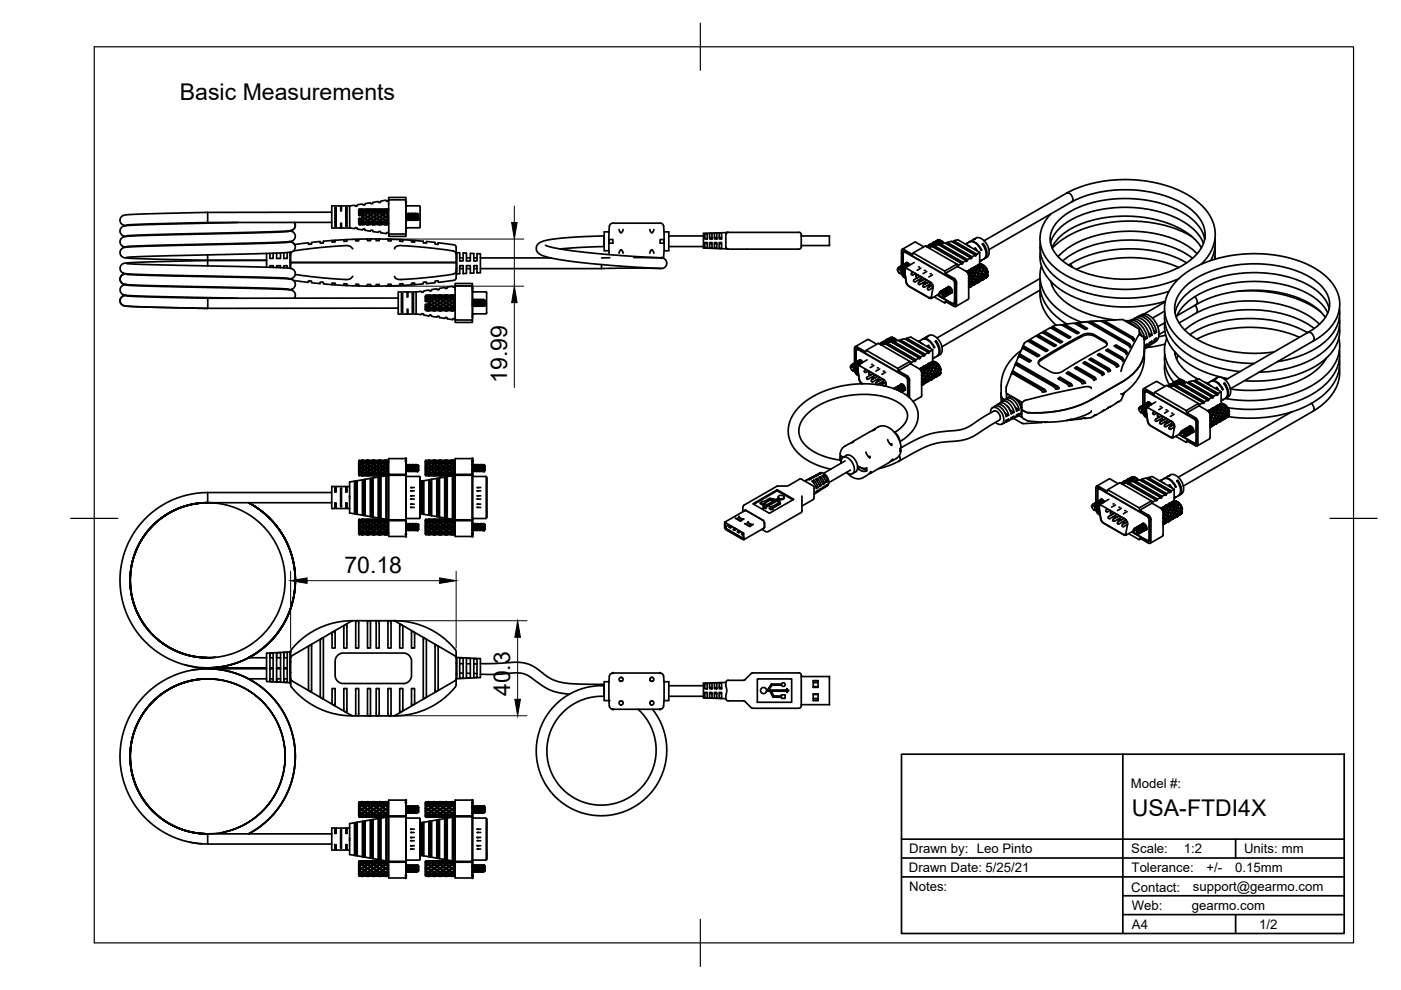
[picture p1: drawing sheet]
<svg xmlns="http://www.w3.org/2000/svg" width="297mm" height="210mm" viewBox="0 0 297 210" stroke-linecap="round" stroke-linejoin="round" font-family="sans-serif">
<defs><g id="words">
<g font-size="4.9">
<text x="38.1" y="21.3">Basic Measurements</text>
<text x="107.5" y="81.2" transform="rotate(-90 107.5 81.2)">19.99</text>
<text x="73" y="121.6">70.18</text>
<text x="108.2" y="147.6" transform="rotate(-90 108.2 147.6)">40.3</text>
<text x="240" y="172.9">USA-FTDI4X</text>
</g>
<g font-size="2.8">
<text x="239.7" y="167.1">Model #:</text>
<text x="192.7" y="184.9">Drawn Date: 5/25/21</text>
<text x="192.8" y="180.9">Drawn by: Leo Pinto</text>
<text x="239.9" y="180.9">Scale:</text>
<text x="239.9" y="184.9">Tolerance:</text>
<text x="251" y="180.9">1:2</text>
<text x="255.8" y="184.9">+/-</text>
<text x="261.9" y="184.9">0.15mm</text>
<text x="263.8" y="180.9">Units: mm</text>
<text x="192.8" y="188.9">Notes:</text>
<text x="239.8" y="189.1">Contact:</text>
<text x="252.9" y="188.9">support@gearmo.com</text>
<text x="239.9" y="192.9">Web:</text>
<text x="240" y="197">A4</text>
<text x="252.7" y="192.9">gearmo.com</text>
<text x="267" y="196.9">1/2</text>
</g>
</g></defs>
<!-- layer: Visible -->
<g fill="none" stroke="#000" stroke-width=".36">
<path d="M26.8 50l34-1 1-.1 .5-.3 .3-.7-.2-.7 .2 .5-.3 .9-1 .4 .9 .2 .4 .8-.3 .8-.8 .4-34.7 1.1M26.8 55.9l34.5 .9 1 .4 .3 .7-.1 .5-.3 .4-.9 .4h.4M26.8 58.2l34.4 .9 1 .3 .4 .7-.2 .9-.5 .3-.6 .1M44 45v2.2M44 54v1.2M44 45l-17.5 .6-.8 .4-.3 .8 .5 .8 .9 .2M44 47.2l-17.2 .5M44 55.2v1.2M44 55.2l-17 .5-.6 .1-.6 .3-.3 .4v.6l.2 .5 .4 .3 1.6 .2 33.5 .9M50.4 47.2l-23.6 .6-1 .3-.4 .8 .1 .5 .4 .5 .9 .2M56.5 53.7v3M56.5 55.2h-12.5"/>
<path d="M57.2 56.7v-.4h.7v.4M57.9 53.7v1.1h-.7v-1.1M58.7 56.7v-.4h.8v.5M59.5 53.6v1.2h-.8v-1.1M60.2 56.8v-.5h.7v.5M60.9 53.5v1.3h-.7v-1.2M61.2 49.1l-34.4 1-.9 .3-.5 .8 .4 .9 .9 .3M61.2 51.4l-33.9 1-1.4 .3-.3 .3-.2 .5 .1 .5 .5 .5 1.6 .3 15.5 .4h13.4M61.5 55l.1 .1M61.6 56.9v-1.2h35.1v1.7a1.22 1.22 0 0 1-1.3 .8l-5.3 .7-5.1 .4-1-.2-.3-.5M61.6 56l-.1 .1M61.6 54.2h-.1"/>
<path d="M61.8 53.4l-.2 .5M62.6 58.2l5.8 .7 5 .4 .9-.2 .5-.5M70.3 47.2h-26.3M70.3 45h-26.3M71 44h.3v4h-.3zM71.1 50.9v.4h-.7v-.3M73.3 44h.3v4h-.3zM73.6 50.8v.4h-.7v-.4M74.1 43.7h-1.7v1h-.2v-1h-1.9v4.6h1.9v-1h.2v1h1.7M74.1 43.7v4.6M74.1 43.7h.1M74.1 48.3l1.1 .2 .2-.2h.3l.1 .3 1.1 .1 .1-.2 .4 .1v.2l1.1 .2 .2-.2h.3l.1 .3 1.1 .2 .2-.3 .3 .1 .1 .3 1.1 .1 .1-.2 .4 .1v.7h3.7v-.5"/>
<path d="M74.1 48.3h.1M74.8 52.8l-.5-.6-.9-.1-5 .3-6.1 .8M76.1 50.7h-.7M76.2 44.4l-.1 .2v1.1h.1v-1.2M76.2 47.5v.1M76.2 46.3h-.1v1.1l.1 .2M76.2 45.7h.1M76.2 44.4v.1M76.2 46.3v1.2M76.2 47.6h.1M76.2 47.6h.4M76.2 44.5l.5 .1"/>
<path d="M76.2 44.5l.4 .1M76.2 44.9l.5 .2zM76.2 45l.4 .2M76.2 44.9l.5-.2 .5 .2-.5 .2M76.2 47.1l.2-.1a.5 .5 0 0 1 .8 .1M76.2 46.6l.4 .2M76.2 46.5l.4 .3M76.2 44.4l1 .1M76.2 47.2l.4 .2M76.2 47.2l.4 .1M76.3 44.5l.4 .1M76.3 46.3l-.1 .1"/>
<path d="M76.6 44.6l-.4 .2M76.6 44.4h.1M76.6 45.2h.1M76.6 47.3v.1M76.6 47.6h.1M76.6 44.4h-.4M76.6 47.4l-.4 .1M76.6 45.2l-.4 .2M76.6 46.8l-.4 .2M76.7 44.6h.1M76.7 45.1v.1M76.7 46.8v.1"/>
<path d="M76.7 47.4l-.5 .1h1M76.7 47.3l-.4 .1M76.7 47.4h.1M76.7 46.9l-.5 .2 .5 .2M76.7 46.9l.5 .2M76.7 47.4l.5 .1M76.7 47.3l.4 .1M76.8 45.9l.4-.3-.1-.1a.47 .47 0 0 0-.9 .1l.6 .1v.4M76.8 46.1l.4 .3-.1 .1a.47 .47 0 0 1-.9-.1M76.8 46.1v.2h-.6M76.8 46a.57 .57 0 0 1 .5-.3 .57 .57 0 0 1 .6 .3 .57 .57 0 0 1-.6 .3 .57 .57 0 0 1-.5-.3zM76.8 44.6l.5 .3"/>
<path d="M76.8 44.4h.1M76.8 45.2h.1M76.8 47.3v.1M76.8 47.6h.1M76.8 44.4h1.1M76.8 44.6l.5 .2M76.8 44.4h.5M76.8 45.2l.5 .3M76.8 47.4l.5 .1M77.1 44.5l-.4 .1M77.2 45.6h.3M77.2 46.4h.3"/>
<path d="M77.2 47.5h.1M77.2 44.5h.1M77.2 44.9h.3M77.2 47.1l-.5 .2M77.2 44.5l-.5 .1M77.3 47.5h-.1M77.3 44.4v.1M77.3 44.8v.1M77.3 45.5h.1M77.3 46.5h.1M77.3 44.5l.6 .1M77.3 47.2l-.5 .2"/>
<path d="M77.3 47.1l-.5 .2M77.3 44.9l-.5 .3M77.3 47.6h-.5M77.3 46.5l.6 .3M77.3 46.4l.6 .4M77.3 47.1v.1M77.3 47.5v.1M77.3 46.5l-.5 .3M77.3 46.4l-.5 .4M77.3 47.2l.6 .1M77.3 47.1l.6 .2M77.3 44.5l-.5 .1"/>
<path d="M77.3 47.5l.6 .1h-1.1M77.4 46.4l.6-.3 .5 .3M77.4 45.6l.2-.1a.48 .48 0 0 1 .5-.2 .48 .48 0 0 1 .4 .3l-.5 .3zM77.4 44.9h.1M77.5 47.1l.5 .2M77.5 44.5l.5 .1M77.5 47.1h-.3M77.5 47.1h-.1M77.5 44.5h-.1M77.5 44.9l.5 .3M77.6 44.5l.4 .1M77.9 44.6l-.6 .3 .6 .3-.6 .3"/>
<path d="M77.9 44.4h.1M77.9 45.2h.1M77.9 46.8h.1M77.9 47.3v.1M77.9 47.3l-.6 .2M77.9 44.4h-.6M77.9 45.2l-.6 .3M77.9 46.8l-.2 .1a.51 .51 0 0 1-.9-.1M77.9 44.6l-.6 .2M77.9 50.7h.7M78 44.6h.1M78 45.1v.1"/>
<path d="M78 46.8v.1M78 44.6l.5 .3M78 47.4l-.6 .1h1.1M78 47.3l-.4 .1M78 47.4h.1M78 46.8l-.5 .3M78 46.8l.5 .3M78 44.6l-.5 .3M78 47.4l.5 .1M78 47.3l.4 .1M78.1 46a.58 .58 0 0 1 1 0l-.5 .3zM78.1 44.6l.5 .3"/>
<path d="M78.1 44.4h.1M78.1 45.2h.1M78.1 46.8h.1M78.1 47.3v.1M78.1 44.4h1M78.1 44.4h.5M78.1 45.2l.5 .3M78.1 47.6h1zM78.1 47.3l.5 .2M78.4 44.5l-.4 .1M78.5 45.6h.2M78.5 46.4h.2"/>
<path d="M78.5 44.9h.2M78.5 44.9l-.5 .3M78.5 47.1l-.2-.1a.51 .51 0 0 0-.8 .1M78.5 44.5h.1M78.5 44.9h.1M78.5 44.4h-1M78.5 47.1l-.5 .2M78.5 44.9h-.2a.54 .54 0 0 1-.8 0M78.5 46.4l-.2 .1a.5 .5 0 0 1-.8-.1M78.5 44.4l-.5 .2M78.6 44.4v.1M78.6 44.8v.1"/>
<path d="M78.6 45.5h.1M78.6 46.5h.1M78.6 44.5l.5 .1M78.6 44.9l.5 .3-.5 .3M78.6 47.1l-.5 .2M78.6 44.9l-.5 .3 .5 .3M78.6 46.4l.5 .4M78.6 46.5l.5 .3M78.6 47.1v.1M78.6 47.5v.1M78.6 46.4l-.5 .4M78.6 46.5l-.5 .3"/>
<path d="M78.6 47.1l.5 .2M78.6 47.2l.5 .1M78.6 44.5l-.5 .1M78.7 46.4l.5-.3 .6 .3M78.7 45.6l.2-.1a.48 .48 0 0 1 .5-.2 .48 .48 0 0 1 .4 .3l-.6 .3zM78.7 44.9h.1M78.7 47.1l.6 .2M78.7 44.5l.5 .1M78.7 47.1h-.2M78.7 47.1h.1M78.7 44.5h.1M78.8 44.9l.4 .3"/>
<path d="M78.9 44.5l.3 .1M79.1 44.6l-.5 .3M79.1 44.4h.1M79.1 45.2h.1M79.1 46.8h.1M79.1 47.3v.1M79.1 47.3l-.5 .2M79.1 44.4h-.5M79.1 45.2l-.5 .3M79.1 46.8l-.1 .1a.53 .53 0 0 1-.9-.1M79.1 44.6l-.5 .2-.5-.2M79.2 44.6h.1"/>
<path d="M79.2 45.1v.1M79.2 44.6l.6 .3M79.2 47.4l-.5 .1M79.2 47.3l-.3 .1M79.2 46.8v.1M79.2 47.3v.1M79.2 46.8l-.5 .3M79.2 46.8l-.4 .3M79.2 46.8l.6 .3M79.2 46.8l.5 .3M79.2 44.6l-.5 .3M79.3 47.4l.5 .1"/>
<path d="M79.3 47.3l.3 .1M79.4 46a.58 .58 0 0 1 1 0l-.5 .3zM79.4 44.6l.5 .3M79.4 44.4h.1M79.4 45.2h.1M79.4 46.8h.1M79.4 47.3v.1M79.4 44.4h1M79.4 44.4h.5M79.4 45.2l.5 .3M79.4 47.6h1zM79.4 47.3l.5 .2"/>
<path d="M79.6 44.5l-.3 .1M79.7 47.5h-1M79.7 45.6h.3M79.7 47.1h.3M79.7 47.1h.1M79.7 44.9l-.5 .3M79.8 44.5h.1M79.8 50.7h.6M79.8 44.5h-.1M79.8 44.9h-.1M79.8 44.4h-1.1M79.8 47.1l-.6 .2"/>
<path d="M79.8 44.9h-.2a.54 .54 0 0 1-.9 0M79.8 46.4l-.2 .1a.5 .5 0 0 1-.9-.1M79.8 44.4l-.5 .2M79.9 44.4v.1M79.9 44.8v.1M79.9 45.5h.1M79.9 46.5h.1M79.9 44.5l.5 .1M79.9 44.9l.5 .3-.5 .3M79.9 47.1l-.5 .2M79.9 44.9l-.5 .3 .5 .3M79.9 46.4l.5 .4"/>
<path d="M79.9 46.5l.5 .3M79.9 47.1v.1M79.9 47.5v.1M79.9 46.4l-.5 .4M79.9 46.5l-.5 .3M79.9 47.1l.5 .2M79.9 47.2l.5 .1M79.9 44.5l-.5 .1M80 47.5h.1M80 46.4l.5-.3 .5 .3M80 44.9h-.3M80 45.6l.2-.1a.48 .48 0 0 1 .4-.2 .48 .48 0 0 1 .4 .3l-.5 .3z"/>
<path d="M80 47.1l.5 .2M80 44.5l.5 .1M80 44.5h.1M80 44.9l.5 .3M80.1 44.5l.4 .1M80.4 44.6l-.5 .3M80.4 44.4h.1M80.4 45.2h.1M80.4 46.8h.1M80.4 47.3v.1M80.4 47.3l-.5 .2M80.4 44.4h-.5"/>
<path d="M80.4 45.2l-.5 .3M80.4 46.8l-.2 .1a.53 .53 0 0 1-.8-.1M80.4 44.6l-.5 .2-.5-.2M80.5 44.6h.1M80.5 45.1v.1M80.5 44.6l.5 .3M80.5 47.4l-.5 .1h1M80.5 47.3l-.4 .1M80.5 46.8v.1M80.5 47.3v.1M80.5 46.8l-.5 .3M80.5 46.8l.5 .3"/>
<path d="M80.5 44.6l-.5 .3M80.5 47.4l.6 .1M80.5 47.3l.4 .1M80.6 46l.5-.4 .6 .4-.5 .3zM80.6 44.6l.5 .3M80.6 44.4h.1M80.6 45.2h.1M80.6 46.8h.1M80.6 47.3v.1M80.6 44.4h1.1M80.6 44.4h.5M80.6 45.2l.6 .3"/>
<path d="M80.6 47.6h1.1zM80.6 47.3l.6 .2M80.9 44.5l-.4 .1M81 46.4l.4 .1a.47 .47 0 0 0 .9-.1M81 45.6h.3M81 47.1h.3M81 47.1h.1M81 44.9l-.5 .3M81 44.5h.1M81 44.9h.1M81 44.4h-1M81 47.1l-.5 .2"/>
<path d="M81 44.9h-.1a.54 .54 0 0 1-.9 0M81 46.4l-.1 .1a.5 .5 0 0 1-.9-.1h-.3M81 44.4l-.5 .2M81.1 44.4v.1M81.1 44.8v.1M81.1 45.5h.1M81.1 44.5l.6 .1M81.2 44.9l.5 .3-.5 .3M81.2 47.1l-.6 .2M81.2 44.9l-.6 .3 .6 .3M81.2 46.4l.5 .4M81.2 46.5l.5 .3"/>
<path d="M81.2 46.5h.1M81.2 47.1v.1M81.2 47.5v.1M81.2 46.4l-.6 .4M81.2 46.5l-.6 .3M81.2 47.1l.5 .2M81.2 47.2l.5 .1M81.2 44.5l-.6 .1M81.2 47.5h.1M81.3 45.6a.54 .54 0 0 0 .4 .3 .54 .54 0 0 0 .6-.3M81.3 44.5h.1M81.3 44.9h-.3"/>
<path d="M81.3 44.4l.5 .2M81.3 44.9h.1a.51 .51 0 0 0 .9 0l-.5 .3M81.3 47.1l.5 .2M81.3 44.5h-.1M81.3 44.9l.5 .3M81.4 44.5l.4 .1M81.7 44.6l-.5 .3M81.7 44.4h.1M81.7 45.2h.1M81.7 46.8h.1M81.7 47.3v.1M81.7 47.3l-.6 .2"/>
<path d="M81.7 44.4h-.5M81.7 45.2l-.5 .3M81.7 46.8l-.2 .1a.53 .53 0 0 1-.9-.1M81.7 44.6l-.6 .2-.5-.2M81.8 44.6h.1M81.8 45.1v.1M81.8 44.6l.5 .2M81.8 47.4l-.5 .1 1 .1M81.8 47.3l-.4 .1M81.8 46.8v.1M81.8 47.3v.1M81.8 46.8l-.5 .3"/>
<path d="M81.8 46.8l.5 .3-.5-.3M81.8 44.6l-.5 .3M81.8 47.4l.5 .1M81.8 47.3l.4 .1M81.9 44.6l.4 .2M81.9 44.4h.1M81.9 45.2h.1M81.9 46.8h.1M81.9 47.3v.1M81.9 44.4h.4M81.9 44.6l.4 .1M81.9 45.2l.4 .2"/>
<path d="M81.9 46.8l.4 .2M81.9 47.3l.4 .2M82.2 44.5l-.4 .1M82.3 44.4v3.2M82.3 45.8l-.4 .2 .4 .2M82.3 46.4a.55 .55 0 0 0-.6-.3 .55 .55 0 0 0-.4 .3M82.3 50.7h.6M82.3 44.4l.1 .2M82.3 44.4h-1M82.3 47.2l-.4 .1M82.3 45l-.4 .2 .4 .2M82.3 47.1l-.5 .2"/>
<path d="M82.3 46.6l-.4 .2M82.3 45.5l-.2-.1a.48 .48 0 0 0-.8 .2M82.3 44.5l-.4 .1M82.3 44.5l-.5 .1M82.4 42.4h3.7v7.2h-3.7zM82.4 47.4l-.1 .2M83.7 52.8l.3-.5 1-.2 4.9 .3 5.6 .7a1.07 1.07 0 0 1 1.2 .8M84.8 50.8v.4h.6v-.4M86.1 42.9v6.2M86.1 42.4v-.5h-3.7v.7l-.4 .1-.2-.2-1 .1-.1 .3h-.3l-.2-.2-1.1 .2-.1 .3h-.3l-.2-.2-1.1 .2v.2l-.4 .1-.2-.2-1.1 .1v.3h-.3l-.2-.2-1.1 .2M86.1 49.1h.1M86.1 43.4l.2 .2"/>
<path d="M86.2 45.3l-.1 .2M86.2 45.3l-.1 1M86.2 45.3h.1M86.2 46.5l.1 .2M86.3 43.6h2.6l.2 .2M86.3 45.5l-.1-.2-.1 1.4 .1-.2M86.3 45.5l-.1 1M86.3 46.7h.1M86.3 45.5h.1M86.4 45.5l-.2 1M86.5 45.3l-.1 .2M86.5 45.3l-.2 1.4"/>
<path d="M86.5 45.3h.1M86.5 46.5l-.1 .2M86.5 46.5l.2 .2M86.7 45.5l-.2-.2-.1 1.4M86.7 45.5l-.2 1M86.7 46.7h.1M86.7 45.5h.1M86.8 45.3l-.1 .2M86.8 45.3l-.1 1.4M86.8 45.3h.1M86.8 46.5l-.1 .2M86.8 46.5l.2 .2"/>
<path d="M86.9 45.3l-.2 1.4M86.9 45.3l.1 .2M87 45.5l-.2 1M87 46.7h.1M87 45.5h.1M87.1 45.3l-.1 .2M87.1 45.3l-.1 1.4M87.1 45.3h.1M87.1 46.5l-.1 .2M87.2 46.5l.1 .2M87.2 45.3l-.2 1.4M87.2 45.3l.1 .2"/>
<path d="M87.2 50.9v.4h.7v-.3M87.3 45.5l-.2 1M87.3 46.7h.1M87.3 45.5h.1M87.4 45.3l-.1 .2M87.5 45.3l-.2 1.4M87.5 45.3h.1M87.5 46.5l-.2 .2M87.5 46.5l.1 .2M87.5 45.3l.1 .2M87.6 45.5l-.1 1M87.6 46.7h.1"/>
<path d="M87.6 45.5h.1M87.7 45.5l-.2 1M87.8 45.3l-.1 .2M87.8 45.3l-.2 1.4M87.8 45.3h.1M87.8 46.5l-.1 .2M87.8 46.5l.1 .2M87.8 45.3l-.1 1.4M87.8 45.3l.1 .2M87.9 45.5l-.1 1M87.9 46.7h.1M87.9 45.5h.1"/>
<path d="M88 45.5l-.2 1M88.1 45.3l-.1 .2M88.1 45.3l-.2 1.4M88.1 45.3h.1M88.1 46.5l-.1 .2M88.1 46.5l.1 .2M88.1 45.3l-.1 1.4M88.1 45.3l.1 .2M88.2 45.5l-.1 1M88.2 46.7h.1M88.2 45.5h.1M88.3 45.5l-.2 1"/>
<path d="M88.4 45.3l-.1 .2M88.4 45.3l-.2 1.4M88.4 45.3h.1M88.4 46.5l-.1 .2M88.5 45.3l-.2 1.4M88.5 45.3l.1 .2M88.6 45.5l-.2 1M88.6 45.5h.1M88.6 45.4l.2 .1v1l-.2 .2M88.6 45.4v1.3l-.2-.2M88.6 45.4v.1M88.7 46.5h.1"/>
<path d="M89.1 43.9v4.2M89.1 48.1l-.2 .2h-2.6l-.2 .2M96.3 59.4l-3.4 .5v-.4l-.7 .1v.4l-1.8 .1v-.3h-.7v.4l-1.8 .2v-.4h-.7v.4l-.9 .1h-.9v-.4l-.6 .1v.4h-1.9v-.3h-.6v.3l-1.9 .1v-.4h-.6v.4h-1.2v-.4h-.7v.4l-1.8-.1v-.3h-.7v.3h-1.8v-.4l-.7-.1v.4l-1.8-.1v-.4h-.7v.4l-1.8-.2v-.4h-.7v.3l-1.8-.1v-.4l-.7-.1v.4l-3.2-.4M96.3 51.9l-3.4-.4v.3l-.7-.1v-.3l-1.8-.2v.4l-.7-.1v-.4l-1.8-.1-5-.3v.4h-.6v-.4h-1.9v.3h-.6v-.3h-1.2v.3h-.7v-.3h-1.8v.4h-.7v-.4l-5 .3-1.8 .1v.4l-.7 .1v-.4l-1.8 .2v.3l-.7 .1v-.3l-2.9 .4-.5-.5-.7-.2 .9 .3 .4 .8-.3 .8-1 .4-34.5 1.1M96.3 51.9l.4 .3v.2M96.7 57.5v1.4l-.4 .5M96.7 52.4v3.3h-35.1l-.1-2.2v3.4M96.7 57h.2M96.7 54.7h.2M96.9 53.6h.6v1.7h.7v-1.7l.7 .1v1.6h.8v-1.6l.8 .1v1.5h.6v-1.5h.8v4l-.8 .1v-1.6h-.6v1.6h-.8v-1.6h-.8v1.7h-.7v-1.7h-.7v1.7l-.6 .1zM97.5 57h.7M97.5 54.7h.7"/>
<path d="M98.9 57h.8M98.9 54.7h.8M100.5 57h.6M100.5 54.7h.6M101.9 54.7h14.9M101.9 57h25.6M115.7 52l.9 .3 2.3 .5 6.1 .8 7.4 .6 7.9 .5M127.5 56.1v.8M128.1 50l-7.5 .3-4.5 .6-1.4 .4-.6 .4-.4 .7v.6l.6 .8 1.8 .7 3.4 .7 4.3 .5 9.4 .9 6.5 .3 1.1-.1 .6-.8-.2-.7-.7-.6-6.1-.1M128.1 52.3l-9.4 .5M128.1 52.3h.1M128.1 50v2.3"/>
<path d="M129.1 49.2v2v-.4h.8v.8h-.8v-.4v2M129.1 49.2h-1v4h1l.1 .8M129.2 48l-.1 1.2M129.3 54.6l-1.7 .1M129.9 47.3h10.1M130 47.3a.75 .75 0 0 0-.8 .7M131.3 48.7l.3 .7 .4-.3 .1-.4M131.3 53.7l.4-.7 .3 .2 .1 .5M137.8 48.7l.4 .7 .3-.3 .1-.4M137.8 53.7l.4-.7 .3 .2 .1 .5M140 47.3a.75 .75 0 0 1 .7 .7M140.2 56.9h-12.7"/>
<path d="M140.7 48l.1 1.2M140.7 54.3l-.1 .4M140.8 49.2v2v-.4h-.8v.8h.8v-.4v2M140.8 49.2h1v4h-1l-.1 1.1M141.8 50h7.3M141.8 52.3h7.3M149.4 51.4h.5v1.2l-.5-.1zM149.4 49.5h.5v1.2h-.5zM150.5 49.5h.5v1.2h-.5zM150.5 51.4h.5v1.2h-.5zM150.5 51.7h.5M150.5 50.4h.5"/>
<path d="M151.5 51.4h.5v1.3l-.5-.1zM151.5 49.4h.5v1.3h-.5zM151.5 51.7h.5M151.5 50.4h.5M152.5 49.4h.5v1.3h-.5zM152.5 51.4h.5v1.3h-.5zM152.5 51.7h.5M152.5 50.4h.5M153.9 52.5l.2 .3M154.1 49.3l-.2 .2M154.1 49.3l-5 .2v3.1l5 .2M154.1 52.8h.3"/>
<path d="M154.3 49.3h-.2M154.4 49.3h15M154.4 52.8h15M154.4 49.2l-.3 .1a1.79 1.79 0 0 0-.2 1.7 1.7 1.7 0 0 0 .2 1.8h.3M169.4 49.2l.2 .1 .3 .5v2.5l-.1 .3-.4 .2M169.9 50h.1M169.9 50h5.9M175.8 50v2.1l-5.9-.1M190.3 57.3l.2-.4 .4 .3 .1 .6-.3 .1M190.3 57.1l.5 .1 .1 .6-.4-.1zM190.4 56.9l.2-.2 .3 .1 .3 .4 .1 .5M190.5 56.7h.4l.4 .5v.5l-.1 .3"/>
<path d="M190.6 57.9h.1M190.7 57.9l.5 .1M190.7 56.7l.3-.1 .5 .5v.5l-.3 .3M190.7 56.9l.4 .5-.1 .4M190.8 56.6h.1M190.8 56.6h.3l.4 .5 .1 .4-.2 .4M190.9 56.5h.4l.4 .5v.5l-.2 .3M191 56.4l.5 .2 .2 .6M191.1 56.9l.2 .4M191.1 58l.6 .8M191.2 56.3l.4 .1 .3 .4M191.3 56.8l.2 .4"/>
<path d="M191.3 57.7l-.2 .2h-.5M191.3 57.7l-.1 .3M191.3 56.3l.4-.1 .4 .5M191.4 57.9h-.1M191.4 53.4v2.8M191.4 57.8v.3M191.4 58.1l.1 .3 .4 .2M191.5 56.2h.3l.3 .4M191.5 56.2h-.1M191.5 56.6l.2 .5M191.5 56.2v-2.4l.3-.4 10.1 5.8M191.5 57.8l.4 .8"/>
<path d="M191.6 56.1h.3l.4 .4M191.6 56.1h.5l.2 .4-.1-.3M191.6 58.8l.4 .2M191.7 53.2l10.6 6.2M191.7 53.2l-.3 .2M191.7 56.5l.2 .3M191.8 57.4l-.2 .4M191.8 53.3v.1M191.8 57.6l-.1 .1M191.8 56h.4l.3 .4M191.8 53.4l-.2 .1M191.9 56.8l-.4-.5-.4 .1 .1-3.5h.5l1.8 1.1 .1-.4 2.6-1.5 6.7 3.9 .1 .5 1.9 1"/>
<path d="M191.9 55.9h.3l.4 .5-.2-.3M191.9 55.9h.1M191.9 56.4l.2 .2M192 55.9l.4-.2 .5 .5M192 55.9l.4-.1 .4 .5M192.1 55.8l.4 .1 .3 .4M192.2 55.7v.1M192.3 55.7h.1M192.3 55.7l-.1 .1M192.6 56l.2 .3M193.6 57.7l-.4 .3 .2 .3 .7-.3M193.6 53.6l6.7 3.9"/>
<path d="M193.8 55.7l-1.9 1.1-.1 .2 .3 2.7 .3 .7 4.7 2.9h.4l1.6-1M194.2 58v.5M194.3 58.4l-.1 .4 .2 .1 .7-.3-1.3 .7-.1 .3 .3 .1M194.4 58.9v.1M194.6 58.3l-.3 .2M194.7 59.4l.5 .3M195.2 59.1l-1.2 .7M195.2 56.8l-.7 .5M195.6 58.8l-.4 .4v.1l.3 .1M195.6 60l.5 .2M195.9 52.3l-1.8-1-2.8 1.6M196.1 59.1l-.6 .4"/>
<path d="M196.1 59.1l-1.3 .8-.1 .3 .3 .1M196.2 59.7l-1.2 .6M196.3 59.6l-.1 .3 .1 .1 .8-.3-1.4 .7M196.5 57.6l-.8 .4M196.6 59.4l-.4 .2M196.7 52.2l-.1 .2M196.8 52.1l-.3 .2 .2-.1-.1 .2M196.8 52.1v.1M196.8 52.2h-.1M196.9 52.1l-.2 .3M196.9 52.1h.1M196.9 52.1l-.1 .1"/>
<path d="M196.9 52l-.5 .3M196.9 52l-.1 .1M197 52h-.1M197 52h.1M197.3 59.8l-4.9-2.8-.2-.1-.3 .2 .3 2.7 .3 .7 4.4 2.6M197.3 59.8l.4 .5 .1 .6-.3 2-.3 .2h-.3M197.3 52.3l-.6 .1M197.4 52l-.1 .3M197.4 51.9l-.5 .2M197.4 51.9l-.1 .3M197.4 52h.1M197.5 51.9v.1"/>
<path d="M197.5 52h-.1M197.6 52h-.2M197.6 51.7l-.1 .3M197.6 51.7l-.7 .4M197.6 51.7l-.1 .2-.6 .2M197.7 51.6v.1M197.7 58.3l-.8 .4M197.8 51.6h.1M197.8 51.6l-.2 .1M197.8 51.5l-.7 .4 .6-.3M197.8 51.5h.1M197.9 51.5l-.2 .1"/>
<path d="M197.9 51.5h.1M197.9 52.3l6.2 3.6-.2 .1v-.2l-6.3-3.6-.9 .2M197.9 52.3h-.1M197.9 51.4v.1M198 52.2l-.3 .1M198 52.2h-.4M198.1 52.1l6.1 3.5-.1 .3M198.2 51.9l-.1 .2M198.2 51.8l-.1 .3M198.2 51.8h-.2a.4 .4 0 0 0-.5 .4M198.2 51.7v.2M198.3 51.8l.6 .1"/>
<path d="M198.3 51.8v.2M198.4 51.4l-.6 .2-.2 .3M198.4 51.4a.5 .5 0 0 1-.8 .5M198.4 51.7v.1M198.4 51.4h.1M198.4 51.4l-.6 .2M198.5 51.4l-.2 .1a.49 .49 0 0 1-.6 .4h-.1M198.5 51.4l-.1 .3M198.5 51.3v.1M198.5 51.2l-.7 .4M198.5 51.2h.1M198.5 51.2l-.1 .2"/>
<path d="M198.6 51.1l-.1 .1M198.7 51.1h.1M198.7 51.1l-.1 .1M198.7 51l-.7 .4 .6-.3M198.7 51h.1M198.7 51l-.1 .1M198.8 50.9l-.1 .1M198.8 50.9l-.1 .2M199 51.7h-.6M199 51.7l-.6 .1M199 51.8v.1M199.1 51.8h-.1"/>
<path d="M199.1 51.3l-.2 .4zM199.1 51.3l-.6 .1M199.1 50.9h-.3M199.1 50.9h.1M199.1 50.9l-.4 .1M199.1 50.9v.1M199.1 51.7h.1M199.1 51.7l-.2 .1M199.1 51.7h.5M199.1 51.7h.4M199.1 51.2v.1M199.1 51.2l-.6 .1"/>
<path d="M199.2 50.9l-.5 .2-.2 .2M199.2 50.9h.1M199.2 50.9v.1M199.2 51.3l-.1 .4M199.2 50.9l-.1 .3 .1-.2M199.2 50.9l.5 .3M199.2 51h.1M199.2 51.2v.1M199.3 52l5.7 3.3-.1 .1-.1-.2-5.8-3.3-.9 .2-.3 .3M199.3 51v.2M199.4 51.8l-.4 .1M199.4 51.7l5.8 3.3-.2 .3"/>
<path d="M199.5 51.1h.1M199.6 51.1l.5 .5M199.7 51.2v.1M199.7 51.2h.1M199.7 51.2h-.4M199.7 51.2l-.4 .1M199.8 51.3h-.6M199.8 51.2l.1 .2M199.9 51.4l-.1-.1-.1 .4M199.9 51.4l-.1 .2 .1-.2M199.9 51.4h.1M199.9 51.4l.2 .2"/>
<path d="M200.7 51.6l5.3 3.1-.2 .2v-.2l-5.4-3.2-1 .2-.2 .3M200.8 51.4l5.3 3.1-.1 .2M201.9 59.2l.4 .4 .1 .5M202 51.3l.2-.3 .9-.2 2.1 1.2M202.1 51.3l4.9 2.9-.2 .1v-.2l-5.1-2.9-.9 .2-.2 .3M202.2 51l4.9 2.9-.1 .3M202.3 59l.4 .4 .1 .5-.1 5h-.4l-1.9-1-.1 .3 .4-.2M202.3 59.4l.2 .4M202.5 59.8v4.7M203 56.4l.1 .1 .1-.3-.3-.2-2.6 1.5 .1 .5M203 56.5l-2.6 1.5 1.9 1M203.1 56.5h.1"/>
<path d="M203.9 55.8l-.7 .4M204.8 55.2l-.6 .4M204.9 57.5l.3 .4 .2 .6v4.9l-2.8 1.6M204.9 51.7l-.2 .1M205.1 51.6l-.2 .1M205.1 51.6l-.4 .2M205.2 52l2.5 1.5v2.5M205.2 52l.4 .3M205.2 57.9h.1M205.3 57.9h-.1M205.4 57.9l-.1 .2M205.4 58.3l.4 .1z"/>
<path d="M205.4 57.6h.1l-.1 .3M205.4 57.9h.1M205.4 59h.2M205.4 58.9h.2M205.4 57.6l-.1 .3M205.4 58.4h.4l-.2 .5M205.4 59.7h.1M205.4 57.5l-.4 .2 .4-.1M205.4 59.7l.5 .1-.4 .5M205.4 59.6h.1M205.4 57.6h.1M205.4 59.6l.5 .1"/>
<path d="M205.4 51.3l-.6 .4M205.5 51.3a2.29 2.29 0 0 1 2.5 1.8l.1-.1M205.5 59.6l.4 .1M205.5 51.3a2.21 2.21 0 0 1 2.6 1.7M205.5 57.5l.6-.1-.1 .4M205.6 59l-.2 .5M205.6 57.3l-.6 .3M205.6 57.3l-.2 .3M205.6 57.2v.1M205.6 57.2l-.5 .3M205.6 58.9l-.2 .1M205.6 57.3h.1"/>
<path d="M205.7 59.1l-.3 .5M205.7 59.1l.5 .1M205.7 59.1l-.2 .5M205.7 59l-.1 .1M205.7 57.2h.1M205.7 59h.1M205.7 59l.6 .1M205.7 59l.5 .1M205.7 57.2l-.1 .1M205.8 57.1l-.2 .2M205.8 57.1l-.8 .4M205.8 54.7l-.6 .3"/>
<path d="M205.8 57.1h.1M205.9 57.1h-.1M205.9 58.5l-.2 .5M205.9 59.8l.5 .1M205.9 59.8h.1M205.9 58.5h.1M205.9 59.8l-.3 .5M205.9 59.7h.1M205.9 58.5h.6M206 58.4h.5zM206 59.8l-.4 .5M206 59.8l.4 .1"/>
<path d="M206 57.9l-.2 .4M206 57.9h-.6M206 57.8v.1M206 57.8l-.6 .1M206 59.7l.4 .1M206.1 57.9l-.2 .5zM206.1 57.9h.1M206.1 57.9l.6 .1M206.1 57.8v.1M206.1 57.9l-.1 .1M206.1 57.8h.6M206.2 57.4l-.6 .1"/>
<path d="M206.2 59.2l-.3 .5M206.2 59v.1M206.3 57.1l-.6 .1-.1 .3M206.3 59.2h.1M206.3 57.4h.6l-.2 .4M206.3 57.4l-.2 .4M206.3 57.1l-.1 .3M206.3 57.4h.1M206.3 59.2l-.5 .6M206.3 57l-.6 .2M206.3 59.2l.5 .1M206.4 59.9l-.2 .2a.4 .4 0 0 1-.6 .2"/>
<path d="M206.4 59.9h.1M206.4 59.9h.3M206.4 59.9l-.4 .4M206.4 59.9l-.4 .5M206.4 57l-.1 .3M206.4 59.9l.4 .1M206.5 56.8l-.8 .4M206.5 56.8h.1M206.5 59.8h.1M206.5 56.8l-.5 1.1M206.5 57l.6-.1zM206.5 56.7l-.6 .3"/>
<path d="M206.5 56.7v.1M206.5 56.8l-.1 .3M206.5 59.8l.3 .1h-.1M206.6 56.7l-.1 .3M206.6 58.5l-.3 .5M206.6 56.7h.1M206.6 58.4l.5 .1M206.6 58.4l.6 .1M206.7 56.7l-.2 .1M206.7 56.6h.1M206.7 56.6l-.7 .4M206.7 56.6l-.2 .1"/>
<path d="M206.7 57.9l-.2 .5M206.7 59.9l.1 .1M206.7 57.8l-.5 .1M206.8 50.7l-1.2 .6M206.8 50.6l-.4 .2M206.8 59.3l-.4 .5M206.8 60l-.5 .4M206.8 54.1l-.7 .4M206.8 56.6h-.1M206.8 58l-.2 .4M206.8 52.9v-.3l-.2 .1 .3 .3M206.8 59.3h.1"/>
<path d="M206.8 56.5l-.2 .2M206.8 52.6l.4 .6M206.8 59.9h.1M206.8 59.3l-.3 .5M206.8 59.3l.5 .1M206.8 60h.3M206.8 58h.6M206.8 60l-.4 .4M206.8 56.5h.1M206.8 57.8v.1M206.8 57.9l.6 .1M206.9 59.3l-.4 .5"/>
<path d="M206.9 59.3l.4 .1-.4 .5M206.9 59.8h.1M206.9 59.2l.4 .1M206.9 59.2l-.2 .1M206.9 59.8v.1M206.9 50.5l-.5 .3M206.9 57.4h-.6M206.9 57.3h-.6M206.9 50.5a2.06 2.06 0 0 1 2.3 1.3 2.06 2.06 0 0 1 0 2.7l-.4 .3M207 57.4l-.2 .5M207 57.4h.1M207 57.4h.6l-.2 .5"/>
<path d="M207 57.4l-.1 .4 .5 .1M207 56.9l-.7 .2M207 57.3l.2-.4h.6l-.2 .5M207 57.3l-.2 .1M207 57.3h.1M207 57.3h.6M207 57.3l.6 .1M207.1 59.9l-.3 .1M207.1 58.6l-.3 .6M207.1 60l-.5 .3M207.1 58.7a.45 .45 0 0 0-.6-.1 .45 .45 0 0 0-.2 .5l.5 .1M207.1 59.9h.1"/>
<path d="M207.1 58.5h.1M207.2 59.9l-.6 .4M207.2 56.6l-.2 .3M207.2 56.5l-.6 .2M207.2 56.5l-.3 .9 .1-.5M207.2 56.6l.1-.1-.1 .3M207.2 56.8h.6M207.2 56.6h.1M207.2 58.7l-.3 .5M207.2 58.7l.5 .1-.4 .5M207.2 56.6l-.6 .1M207.2 58.6h.1"/>
<path d="M207.2 58.6l.5 .1-.4-.1M207.2 59.8l.1 .1M207.2 59.8l-.1 .1M207.3 59.4l-.4 .5 .3-.1 .5-.4h-.4M207.3 56.4l.1 .1M207.3 56.3h.1M207.3 59.8l.1 .1M207.4 59.9h-.2M207.4 58l-.2 .5M207.4 56.3l-.6 .2M207.4 56.5h-.1M207.4 59.3h.1"/>
<path d="M207.4 59.9l-.8 .4M207.4 56.3l-.2 .2M207.4 59.9h.1M207.4 56.2v.1M207.4 56.2l-.5 .3M207.4 59.8h.1M207.4 56.3h.1M207.5 58.1h.1M207.5 58l.5 .1-.3 .5M207.5 59.8h-.2M207.5 58l-.2 .5M207.5 56.2l-.1 .2"/>
<path d="M207.5 56.2h.1M207.5 57.9l-.1 .1M207.5 59.8h.1M207.5 57.9l.6 .1zM207.5 57.9h.1M207.5 56.1l-.7 .4M207.5 56.2l-.1 .1M207.6 56.1h.1M207.6 56.1l-.2 .1M207.6 59.4v.1M207.6 59.4a.49 .49 0 0 0-.7 .4M207.7 56l-.1 .1"/>
<path d="M207.7 59.4v.1M207.7 59.4h.1M207.7 59.4h.3M207.7 58.8l.5 .1zM207.7 58.8h.1M207.7 53.5l-.6 .4M207.7 57.4l-.2 .5M207.7 58.8l-.3 .5M207.7 59.3l-.1 .1M207.8 57.3l-.1 .1M207.8 57.3l.5 .1M207.8 58.8l-.4 .5h.4"/>
<path d="M207.8 59.3h.1M207.8 56.8h.1M207.8 55.4h-.1M207.8 56.8h-.6M207.8 58.7l-.2 .1M207.8 58.7l.4 .1M207.9 56.9l-.2 .4M207.9 56.9h.1M207.9 52.9l.2 .1M207.9 56.9h.6M207.9 56.8h.1M207.9 56.4l-.1 .4"/>
<path d="M207.9 56.4l-.6 .1M207.9 56.1h-.4M207.9 56.8l-.1 .1M207.9 56.8h.6M208 56.8h.5M208 56.3l-.6 .1M208 56.4l-.6 .1M208 59.4h-.3l-.4 .4M208 59.4l-.5 .4M208 59.4h.1M208 56l-.5 .2M208 56h-.3"/>
<path d="M208 56h.1M208.1 59.4l-.6 .4M208.1 56v.1M208.1 56.1l-.3 .7M208.1 56l.1 .1M208.1 56.3h.4M208.1 58.2l-.3 .5M208.1 59.3h-.3M208.1 58.2l.5 .1M208.1 58.2l-.3 .4M208.1 55.2l-.3 .2M208.1 58.1h.1"/>
<path d="M208.1 55.1l-.2 .2M208.1 58l.5 .1M208.2 59.3l-.2 .1M208.2 58l.4 .1M208.2 56.1l-.2 .3M208.2 56.1l.4 .2M208.2 56.1l-.1 .2M208.2 58.9l-.5 .4M208.2 58.9h.3M208.2 58.9l-.4 .4M208.2 59.3h.1M208.3 59.3l-.3 .1"/>
<path d="M208.3 57.5l-.3 .5M208.3 59.3l-.8 .5M208.3 59.3h.1M208.3 57.5l-.6-.1-.2 .5M208.3 57.4h.1M208.3 58.8h.3l-.1 .1M208.3 59.3h-.1M208.3 57.5l-.2 .5M208.3 56.2l.7 .5 .5 1M208.3 57.5h.1M208.4 57.5l-.2 .5M208.4 57.5l.5 .1-.3 .5"/>
<path d="M208.4 57.4h.1M208.4 57.4l-.1 .1M208.4 57.4l.5 .1M208.4 57.4l.6 .1M208.4 52v-.4l-.1 .1a2.8 2.8 0 0 1 .5 3l-.9 .6M208.5 51.6a2.68 2.68 0 0 1 .5 3.1l-.3 .1M208.5 56.9l-.2 .5M208.5 58.9h.1M208.5 58.9a.46 .46 0 0 0-.7 .4M208.5 56.8h.1M208.5 56.3l.1 .1M208.6 58.2l-.4 .5"/>
<path d="M208.6 58.9l-.5 .4M208.6 58.2v.1M208.6 58.2l-.3 .6M208.6 58.2l.4 .1M208.6 56.4h-.5l-.2 .4M208.6 56.3l.1 .1M208.6 56.8h.1M208.7 58.3l-.4 .5M208.7 56.4v.1M208.7 56.4l-.2 .4M208.7 58.3l.3 .1M208.7 56.8h.4"/>
<path d="M208.7 56.4l.1 .1M208.7 58.8h.1M208.7 58.2h-.2M208.7 58.1l.4 .1M208.7 56.5l-.1 .3M208.7 56.5h.1M208.8 56.5l-.1 .3M208.8 56.5l.3 .3M208.9 58.8l-.3 .1M208.9 57.5h.1M208.9 58.9h-.3M209 57.7h.4"/>
<path d="M209 58.9l-.6 .3M209 57.6l-.3 .5M209 58.4h.1M209 56.9h-.4l-.2 .5M209 57.5l.4 .1M209 56.9l.1 .1h-.5l-.2 .4M209 56.8v.1M209 58.8l-.1 .1M209.1 58.3l-.4 .5M209.1 56.8l.1 .2M209.1 58.2v.1M209.1 58.4l-.4 .4"/>
<path d="M209.1 57.5l.3 .1M209.1 58.2v-.1l.3 .1v.2M209.1 58.4v.2M209.1 57.1l.1 .1M209.1 58.8l-.7 .5 .5-.4M209.1 58.8l-.2 .1M209.2 57l-.2 .5M209.2 57l.2 .6M209.2 58.8h.1M209.2 57.2h.1M209.2 57.1l-.1 .4M209.2 58.8h-.1"/>
<path d="M209.3 58.4h.1M209.3 57.6h.1M209.4 58.4l-.3 .2M209.4 58.5h.1M209.4 57.6v.1M209.4 58.4h.1M209.4 58.5l-.4 .3M209.4 58.3l-.1 .1M209.4 58.3v.1M209.4 57.8h.1M209.4 58.5l-.2 .3M209.4 58.4l-.4 .4h-.3"/>
<path d="M209.4 57.7l.1 .1M209.4 58.4v.1M209.4 57.8l-.3 .3M209.4 57.7v.1M209.5 58.4h-.1M220.5 59l-21.9 12.7M220.6 51.6l-.1 1.4 .3 1.5 .6 1.4 1 1.4 1.1 1.2 1.5 1.1 1.7 1.1 2.1 .9 4.1 1.1 4.8 .5 4.8-.2 2.7-.5 2.6-.7M220.6 53.4l-.1 1.5 .3 1.4 .6 1.5 1.1 1.5 2.4 2.1 3.3 1.8 4.1 1.2 2.9 .5 2.4 .2 4.8-.2 2.3-.4 2.4-.6M220.6 59.4l-.1 1.3 .1 1.2 1 2.5 1.9 2.2 2.7 2.1M220.8 56.4l-.3 1.5v1.5l.4 1.4 1 2.1 1.2 1.5 1.9 1.7 2.1 1.2 2.2 1M222.8 51.6l.4-1.4 1.1-1.4 1.4-1.3 2.4-1.4 2.5-1 2.4-.6 3.2-.5h2.9l2.4 .1 2.9 .4 3 .9 2.2 .9 2.1 1.2 1.4 1.1 1.3 1.5 .8 1.5M222.8 59.6l.5 1.5 .9 1.4 1.3 1.2 2 1.4 1.4 .7 2.6 1 2.3 .6 2.6 .4"/>
<path d="M222.8 45.4l-1.2 1.5-.9 2-.2 1.6 .2 1.9 .7 1.6 1.5 2 1.8 1.6 1.9 1.1 2.6 1.2 3 .8 2.5 .4 3.3 .3 3.2-.2 3.2-.4 2.9-.7 2.6-1M223.1 52.5l.6-1.1 1.5-1.7 1.4-1 2.4-1.1 1.9-.7 2.6-.6 2.8-.4 2.7-.1 2.5 .2 3 .4 2.3 .6 2 .8 2.1 1.1 1.6 1.1 1.4 1.3 .8 1.2M226.2 40.9l3.1-1.3 3.2-.9 3.4-.5 3.3-.1 3.6 .2 2.8 .6 3 .9 2.7 1.2 2.2 1.4 2.1 2 1.2 1.8 .7 1.9 .1 2.1-.4 2.2-1.1 2-1.5 1.6M226.2 40.9l-17.6 10.1M226.2 40.9a1.23 1.23 0 0 1 1 1.9M226.9 56l.5 .7M227.2 42.8l3.7-1.5 4.2-.9 2.5-.2 2.5 .1 4.3 .5 4.2 1.3 3.3 1.9 1.4 1.1 .8 .9 .8 1.2 .5 1.3 .1 1-.1 1.3-.4 1.2-.9 1.4-.8 1-1.7 1.3-1.4 .9-2.2 1-4.1 1.1-4.4 .5-4.4-.2-4.1-.8-3.2-1.3-2.8-1.9-1.2-1.2-.5-.8-.4-.9-.2-1.2v-1.1l.5-1.3 .6-1.1 1.1-1.1 1.3-1 1.4-.9 2.9-1.1 3-.8 4.4-.4 4.4 .2 4 .9 3 1.1 1.8 1 1.4 1 1.2 1.1 .9 1.1 .4 .9 .4 1.3M227.2 42.8l-17.5 10.1M249.9 56.7l-2.4-.9-2.5-.6-3.2-.5-2.7-.1-2.4 .2-3.1 .4-3 .9-2.4 1M251.6 55.7l-3-1.4-2.9-.9-3.5-.5-3.4-.1-3.7 .3-3.3 .7-2.7 1-2.5 1.4M252.8 50.2l-3.5-1.7-3.9-1.1-4.5-.5-4.3 .1-3.9 .6-4.1 1.4-3 1.6-2.5 2M252.8 54.8l-2.8-1.8-3.5-1.3-3.9-.7-3.8-.1-4 .4-3.6 .8-3.1 1.3-1.6 1-1.2 .9"/>
<path d="M253.8 53.8l-1-.9-1.4-1-2-1-1.8-.7-2-.5-2.5-.5-3.7-.2-2.3 .1-2.7 .4-4.3 1.2-2 .9-1.5 .9-2.3 1.9M257.6 50.7l-.1 2.4-.8 2.1M257.6 52.5l-.1 2.5M257.6 54.4v.5M26.7 62.6l-.9 .3-.3 .7 .2 .8 .9 .5 17.4 .5M26.8 60.4l34.4 1 .8 .2 .5 .4 .1 .8-.2 .4M26.8 62.8l17.2 .4M44 63.2v2.2M61.2 61.3l-33.9-.9-.9-.1-.5-.3-.4-.5v-.5l.4-.7 .9-.3-.9 .3-.4 .7 .1 .7 .3 .4 .9 .2-.9 .3-.4 .7 .2 .8 .8 .5 5.2 .2 18.7 .4M70.4 60.4h.7M72.9 60.5l.7 .1M75.4 60.6h.7"/>
<path d="M77.9 60.7h.7M80.4 60.7h-.6M82.9 60.6h-.6M84.4 63.2h-40.4M84.4 65.3l-40.4 .1M85.1 62.2h.3v4h-.3zM85.4 60.5l-.6 .1M87.4 62.2h.3v4h-.3zM87.9 60.4h-.7M88.2 66.6l1.1 .1 .2-.2h.3v.3l1.1 .2 .2-.2h.4v.3l1.1 .1 .2-.2 .3 .1 .1 .2 1.1 .2 .2-.2h.3v.3l1.1 .2 .2-.3 .4 .1v.8h3.7v-.5M88.2 61.9h-1.7v1h-.2v-1h-1.9v4.7h1.9v-1.1h.2v1.1h1.7M88.2 61.9v4.7"/>
<path d="M90.1 62.8l.2-.2v1.3h-.2zM90.3 63.9h.5v.5M90.3 64.6h-.2v1.1l.2 .1M90.3 63.9h.1M90.3 64.6v1.2M90.3 64.6h.1M90.3 62.6h.4M90.3 62.7l.5 .1M90.3 62.7l.4 .2M90.3 65.7l.5-.1 .5 .2M90.3 63.8l.2-.1a.47 .47 0 0 1 .4-.2 .47 .47 0 0 1 .4 .3l-.5 .3M90.3 63.2l.5 .2"/>
<path d="M90.3 63.2l.4 .2M90.3 63.1l.5-.2 .5 .3M90.3 64.8l.4 .2M90.3 62.7h1M90.3 65.5l.4 .1M90.3 65.4l.4 .2M90.4 62.8l.4 .1M90.4 64.5l-.1 .1M90.7 62.9l-.4 .1M90.7 62.6v.1M90.7 63.5h.1M90.7 65.6l-.4 .1"/>
<path d="M90.7 62.6h-.4M90.7 63.4l-.4 .2M90.7 65l-.4 .2M90.8 62.8v.1M90.8 63.4h.1M90.8 65.1h.1M90.8 65.6v.1M90.8 65.6l-.4 .1M90.8 65.1l-.5 .2 .5 .3M90.8 65.1l-.5 .2M90.8 65.1l.5 .2M90.8 65.6l.4 .1"/>
<path d="M90.8 64.4l.5 .3M90.8 64.4v.2h-.4M90.9 64.2l.5-.3 .5 .3-.5 .4zM90.9 65.8h1.1zM90.9 62.9l.5 .2M90.9 65a.56 .56 0 0 1 .5-.3 .56 .56 0 0 1 .5 .3M90.9 62.6v.1M90.9 63.5h.1M90.9 62.6h1M90.9 62.6h1.1M90.9 63.4l.2 .1a.49 .49 0 0 0 .9-.1M90.9 63.5l.5 .3"/>
<path d="M90.9 65.6l.5 .1 .6-.1M91.2 62.8l-.4 .1M91.3 63.9h.3M91.3 64.6h.3M91.3 65.7v.1M91.3 63.2h.3M91.3 63.2l-.5 .2M91.3 62.7h.1M91.3 62.7v.1M91.3 65.8h-1M91.3 65.3l-.5 .3M91.3 63.1l-.1 .1a.51 .51 0 0 1-.9-.1"/>
<path d="M91.3 64.6l-.1 .1a.47 .47 0 0 1-.9 0M91.3 62.7l-.5 .1M91.4 65.7h-.1M91.4 62.7h.1M91.4 63.1h.1M91.4 63.7v.1M91.4 64.7h.1M91.4 65.4h.1M91.4 65.8h.1M91.4 62.7l.6 .2M91.4 63.2l.6 .2M91.4 65.4l-.5 .2"/>
<path d="M91.4 63.2l-.5 .2M91.4 64.7l.6 .3M91.4 64.7l-.5 .3M91.4 65.4l.6 .2M91.4 65.4l.5 .2M91.4 62.7l-.5 .2M91.5 65.7v.1M91.5 64.7l.6-.4 .5 .4M91.5 63.8l.2-.1a.48 .48 0 0 1 .5-.2 .48 .48 0 0 1 .4 .3l-.5 .4zM91.5 62.7l.1 .1M91.5 62.7l.6 .1M91.6 65.3l.5 .3"/>
<path d="M91.6 63.2a.6 .6 0 0 1 1 0M91.6 65.3l-.3 .1M91.6 65.3l-.1 .1M91.6 62.7h-.1M91.6 63.2l.5 .2M91.7 62.8l.4 .1M91.9 62.9l-.5 .2M91.9 62.6v.1M91.9 63.5h.1M92 63.5l-.6 .3M92 65l-.2 .1a.53 .53 0 0 1-.9-.1M92 62.9l-.6 .2"/>
<path d="M92.1 62.8v.1M92.1 63.4h.1M92.1 65.1h.1M92.1 65.6v.1M92.1 65.6l-.4 .1M92.1 65.1l-.5 .2M92.1 65.1l.5 .2M92.1 65.6l.4 .1M92.2 64.2l.5-.3 .5 .3-.5 .4zM92.2 62.9l.5 .2M92.2 65a.56 .56 0 0 1 .5-.3 .56 .56 0 0 1 .5 .3M92.2 63.5h.1"/>
<path d="M92.2 62.6h1M92.2 63.5l.5 .3M92.2 63.4l.2 .1a.49 .49 0 0 0 .8-.1M92.2 65.8h1zM92.2 65.6l.5 .1 .5-.1M92.5 62.8l-.4 .1M92.6 63.8h.2M92.6 63.2h.2M92.6 65.3l.2 .1M92.6 65.3v.1M92.6 65.7v.1M92.6 63.2l-.5 .2"/>
<path d="M92.6 62.7h.1M92.6 62.7v.1M92.6 62.7h-1M92.6 65.8h-1M92.6 65.3l-.5 .3M92.6 63.1l-.2 .1a.54 .54 0 0 1-.8-.1M92.6 64.6l-.2 .1a.5 .5 0 0 1-.8-.1M92.6 62.7l-.5 .1M92.6 65.8l-.5-.2-.5 .2M92.6 65.7h.1M92.7 62.7h.1M92.7 63.1h.1"/>
<path d="M92.7 63.7v.1M92.7 64.7h.1M92.7 65.4h.1M92.7 65.8h.1M92.7 62.7l.5 .2M92.7 63.2l.5 .2M92.7 65.4l-.5 .2M92.7 63.2l-.5 .2M92.7 64.7l.5 .3M92.7 64.7l-.5 .3M92.7 65.4l.5 .2M92.7 62.7l-.5 .2"/>
<path d="M92.8 65.7h.1M92.8 64.7l.5-.4 .6 .4M92.8 62.7v.1M92.8 63.1v.1M92.8 62.7l.5 .1M92.8 63.8l.2-.1a.48 .48 0 0 1 .5-.2 .48 .48 0 0 1 .4 .3l-.6 .4zM92.8 63.1l.5-.2 .5 .3M92.8 65.3l.5 .3M92.8 65.7v.1M92.8 62.7h.1M92.8 63.2l.5 .2M93 62.8l.3 .1"/>
<path d="M93.2 62.9l-.5 .2M93.2 63.5h.1M93.2 63.5l-.5 .3M93.2 65l-.1 .1a.53 .53 0 0 1-.9-.1M93.3 62.8v.1M93.3 63.4h.1M93.3 65.1h.1M93.3 65.6v.1M93.3 65.6l-.3 .1M93.3 65.1l-.5 .2M93.3 65.1l-.4 .2M93.3 65.1l.6 .2"/>
<path d="M93.3 65.1l.5 .2M93.4 65.6l.3 .1M93.5 64.2l.5-.3 .5 .3-.5 .4zM93.5 62.9l.5 .2M93.5 65a.56 .56 0 0 1 .5-.3 .56 .56 0 0 1 .5 .3M93.5 63.5h.1M93.5 62.6h1M93.5 63.5l.5 .3M93.5 63.4l.1 .1a.49 .49 0 0 0 .9-.1M93.5 65.8h1zM93.5 65.6l.5 .1 .5-.1M93.7 62.8l-.4 .1"/>
<path d="M93.8 64.6l.5 .1a.5 .5 0 0 0 .8-.1 .58 .58 0 0 0-.5-.3 .58 .58 0 0 0-.5 .4M93.8 63.8h.3M93.8 63.2h.3M93.8 65.3l.3 .1M93.8 65.3l.1 .1M93.8 65.7l.1 .1M93.8 63.2l-.5 .2M93.8 62.7h.1M93.9 62.7l-.1 .1M93.9 62.7h-1.1M93.9 65.8h-1.1M93.9 65.3l-.6 .3"/>
<path d="M93.9 63.1l-.2 .1a.54 .54 0 0 1-.9-.1M93.9 64.6l-.2 .1a.5 .5 0 0 1-.9-.1h-.2M93.9 62.7l-.6 .1M93.9 65.8l-.5-.2-.6 .2M93.9 65.7h.1M94 62.7h.1M94 63.1h.1M94 63.7v.1M94 64.7h.1M94 65.4h.1M94 65.8h.1M94 62.7l.5 .2"/>
<path d="M94 63.2l.5 .2M94 65.4l-.5 .2M94 63.2l-.5 .2M94 64.7l.5 .3M94 64.7l-.5 .3M94 65.3l.5 .2M94 65.4l.5 .2M94 62.7l-.5 .2M94.1 65.7h.1M94.1 62.7v.1M94.1 63.1v.1M94.1 62.7l.5 .1"/>
<path d="M94.1 63.8l.2-.1a.48 .48 0 0 1 .4-.2 .48 .48 0 0 1 .4 .3l-.5 .3zM94.1 63.1l.5 .3M94.1 63.1l.5-.2 .5 .3M94.1 65.3l.5 .3M94.1 65.7v.1M94.1 62.7h-.1M94.1 63.2l.5 .2M94.2 62.8l.4 .1M94.5 62.9l-.5 .2M94.5 63.5h.1M94.5 65.5v.1M94.5 63.5l-.5 .3"/>
<path d="M94.5 65l-.2 .1a.53 .53 0 0 1-.8-.1M94.6 62.8v.1M94.6 63.4h.1M94.6 65.1h.1M94.6 65.6v.1M94.6 65.6l-.4 .1M94.6 65.1l-.5 .2M94.6 65.1l.5 .2M94.6 65.6l.4 .1M94.7 64.2l.5-.3 .6 .3-.6 .4zM94.7 62.9l.5 .2M94.7 63.5h.1"/>
<path d="M94.7 65.5v.1M94.7 62.6h1.1M94.7 63.5l.6 .3M94.7 63.4l.2 .1a.49 .49 0 0 0 .9-.1M94.7 65.8h1.1zM94.7 65.6l.6 .1M95 62.8l-.4 .1M95.1 63.8h.3M95.1 64.6h.3M95.1 63.2h.3M95.1 65.3l.3 .1M95.1 65.3v.1"/>
<path d="M95.1 65.7v.1M95.1 63.2l-.5 .2M95.1 62.7h.1M95.1 62.7v.1M95.1 62.7h-1M95.1 65.8h-1M95.1 65.3l-.5 .3M95.1 63.1l-.5 .3M95.1 62.7l-.5 .1M95.1 65.8l-.5-.2-.5 .2M95.2 65.7h-.1M95.2 62.7h.1"/>
<path d="M95.2 63v.1M95.2 63.7v.1M95.2 64.7h.1M95.2 65.4h.1M95.2 65.7v.1M95.2 62.7l.6 .2M95.2 63.2l.6 .2M95.2 65.3l-.5 .2M95.2 65.4l-.5 .2M95.2 63.2l-.5 .2M95.2 64.7l.6 .3M95.3 64.7l-.6 .3"/>
<path d="M95.3 65.3l.5 .2M95.3 65.4l.5 .2M95.3 62.7l-.6 .2M95.3 65.7h.1M95.4 63.8a.56 .56 0 0 0 .4 .3 .56 .56 0 0 0 .6-.2M95.4 62.7v.1M95.4 63.1v.1M95.4 62.7l.5 .1M95.4 63.1l.5 .3M95.4 64.6l.1 .1a.47 .47 0 0 0 .9 0M95.4 65.3l.5 .3M95.4 65.8h1"/>
<path d="M95.4 65.7v.1M95.4 62.7h-.1M95.5 62.8l.4 .1M95.8 62.9l-.5 .2M95.8 63.4v.1M95.8 65.5v.1M95.8 65.6l-.6 .1M95.8 63.5l-.6 .3M95.8 65l-.2 .1a.53 .53 0 0 1-.9-.1M95.8 62.9l-.6 .2-.5-.2M95.9 62.8v.1M95.9 63.4h.1"/>
<path d="M95.9 65.1h.1M95.9 65.6v.1M95.9 65.6l-.4 .1M95.9 65.1l-.5 .2M95.9 65l-.5 .3M95.9 65l.5 .3-.5-.2M95.9 65.6l.4 .1M96 62.9l.4 .1M96 63.4v.1M96 65.5v.1M96 62.6h.4M96 63.4l.4 .2"/>
<path d="M96 65l.4 .2M96 65.6l.4 .1M96.3 62.8l-.4 .1M96.4 62.6v3.2M96.4 64l-.4 .2 .4 .3M96.4 64.6a.56 .56 0 0 0-.6-.3 .56 .56 0 0 0-.4 .3M96.4 62.6l.1 .2M96.4 62.7h-1M96.4 63.1l-.5-.2-.5 .2M96.4 65.5l-.4 .1M96.4 65.4l-.4 .1M96.4 63.2l-.4 .2"/>
<path d="M96.4 63.1l-.5 .3M96.4 63.2l-.5 .2M96.4 65.4l-.5 .2M96.4 64.8l-.4 .2M96.4 63.8l-.2-.1a.48 .48 0 0 0-.8 .1M96.4 62.7l-.4 .2M96.4 62.7l-.5 .1M96.4 65.7l-.5-.1-.5 .2M96.5 60.6h3.7v7.3h-3.7zM96.5 65.7l-.1 .1M100.2 61.1v6.2M100.2 60.6v-.5h-3.7v.8h-.4l-.2-.2-1.1 .2v.2l-.3 .1-.2-.2-1.1 .1-.1 .3-.3 .1-.2-.3-1.1 .2-.1 .3h-.3l-.2-.2-1.1 .2v.2l-.3 .1-.2-.2-1.1 .1"/>
<path d="M100.2 67.3h.1M100.2 61.6l.2 .3M100.3 63.5l-.1 1.1M100.3 63.5h.1M100.3 63.5l-.1 .2M100.3 64.7h.1M100.3 64.7l.1 .2M100.4 61.9h2.6M100.4 66.5l-.2 .3M100.4 63.7l-.1-.2-.1 1.4 .1-.2M100.4 63.7l-.1 1M100.4 64.9h.1"/>
<path d="M100.4 63.7h.1M100.5 63.7l-.2 1M100.6 63.5l-.2 1.4M100.6 63.5h.1M100.6 63.5l-.1 .2M100.6 64.7h.1M100.6 64.7l-.1 .2M100.6 64.7l.2 .2M100.8 63.7l-.2-.2-.1 1.4M100.8 63.7l-.2 1M100.8 64.9h.1M100.8 63.7h.1"/>
<path d="M100.9 63.5l-.1 1.4M100.9 63.5h.1M100.9 63.5l-.1 .2M100.9 64.7h.1M100.9 64.7l-.1 .2M100.9 64.7l.2 .2M101.1 63.7l-.2-.2-.1 1.4M101.1 63.7l-.2 1M101.1 64.9h.1M101.1 63.7h.1M101.2 63.5l-.1 1.4M101.2 63.5h.1"/>
<path d="M101.2 63.5l-.1 .2M101.2 64.7h.1M101.2 64.7l-.1 .2M101.3 64.7l.1 .2M101.4 63.7l-.1-.2-.2 1.4M101.4 63.7l-.2 1M101.4 64.9h.1M101.4 63.7h.1M101.4 63.7l-.1 1M101.5 63.5l-.1 1.4M101.5 63.5h.1M101.5 63.5l-.1 .2"/>
<path d="M101.6 64.7h.1M101.6 64.7l-.2 .2M101.6 64.7l.1 .2M101.7 63.7l-.1-.2-.2 1.4M101.7 63.7l-.1 1M101.7 64.9h.1M101.7 63.7h.1M101.9 63.5l-.2 1.4M101.9 63.5h.1M101.9 63.5l-.2 .2M101.9 64.7h.1M101.9 64.7l-.2 .2"/>
<path d="M101.9 64.7l.1 .2M102 63.7l-.1-.2-.2 1.4M102 63.7l-.1 1M102 64.9h.1M102 63.7h.1M102.2 63.5l-.2 1.4M102.2 63.5h.1M102.2 63.5l-.2 .2M102.2 64.7h.1M102.2 64.7l-.1 .2M102.2 64.7l.1 .2M102.3 63.7l-.1-.2-.1 1.4"/>
<path d="M102.3 63.7l-.1 1M102.3 64.9h.1M102.3 63.7h.1M102.4 63.7l-.2 1M102.5 63.5l-.2 1.4M102.5 63.5h.1M102.5 63.5l-.1 .2M102.5 64.7h.1M102.5 64.7l-.1 .2M102.5 64.7l.1 .2M102.7 63.7l-.2-.2-.1 1.4M102.7 63.7l-.2 1"/>
<path d="M102.7 63.7h.1M102.7 63.6l.1 1.1M102.7 63.6l-.1 1.3M102.7 63.6v.1M102.8 64.7l-.2 .2M102.8 64.7h.1M103 61.9l.2 .2M103.2 62.1v4.2M103.2 66.3l-.2 .2h-2.6M180.3 77.9l.1-.3 .1-.1 .5 .3 .1 .6-.4 .1M180.4 77.7l.4 .2 .2 .6-.5-.2zM180.4 77.5l.2-.2 .4 .1 .2 .4 .1 .5"/>
<path d="M180.6 77.4h.3l.4 .4 .1 .6-.2 .2 .1-.3M180.7 78.5h.1M180.7 78.5l.5 .1 .3 .7 .5 .4M180.7 77.3l.3-.1 .4 .5 .2 .5-.3 .4M180.7 77.6l.4 .3-.1 .6M180.8 77.2l.3 .1 .4 .3 .1 .6-.2 .3M180.8 77.2h.1M180.9 77.2l.4-.1 .4 .5 .1 .5-.3 .3M181 77.1l.4 .1 .4 .6M181.1 77.5l.2 .4M181.1 77.1l.4-.1 .4 .5M181.2 77h.4l.3 .4-.1-.3"/>
<path d="M181.3 77.4l.2 .4M181.3 78.3l-.2 .3-.4-.1M181.4 76.9l.3-.1 .4 .5M181.4 78.5h.1M181.4 78.5v.2M181.5 76.8l.3 .1 .4 .4-.2-.3M181.5 74v2.8M181.5 78.7l.1 .3 .4 .3M181.5 74l.2-.1 10.6 6.1M181.5 77.3l.3 .4M181.5 76.8v-2.3l.3-.4 10.1 5.7M181.5 78.4l.5 .8"/>
<path d="M181.6 76.8l.4-.1 .4 .5M181.7 73.5l1.8 1.1 .2-.3 2.5-1.5 6.7 3.8 .1 .5 2.1 1.2 .3 .8M181.7 76.7h.1M181.7 73.5l-.5 .1v.2v3.2M181.7 76.7h.4l.3 .4-.2-.2M181.8 78.1l-.2 .3M181.8 73.9v.2M181.8 76.7l.3-.1 .5 .4M181.8 74l-.1 .1M181.8 78.3h-.1M181.9 76.6h.3l.4 .4M182.1 76.4l.4 .1 .3 .4"/>
<path d="M182.3 76.3l-.1 .1M182.3 76.3h.1M182.4 76.3l-.1 .1M182.4 76.8l.2 .2M182.4 77.6l4.9 2.8 .4 .5 .2 .6M182.4 77.6h-.4l-.1 .4 .3 2.4M182.6 76.6l.2 .3M183 76.8l-.5-.5-.4 .2h.4l.3 .4M183.6 78.4l-.4 .3 .1 .1 .3 .1M183.7 74.3l6.6 3.8M183.9 76.3l-1.9 1.1-.2 .3 .3 2.8 .7 .9M183.9 72l-2.6 1.5"/>
<path d="M183.9 72l.4 .1M184.1 78.6l-.5 .4M184.2 78.7l.1 .4M184.3 72.1l1.6 .9M184.3 79.1l-.1 .3 .2 .1 .7-.3-1.3 .8M184.4 79.6h.1M184.6 78.9l-.3 .2M185.2 79.7l-1.1 .7-.3-.1v-.3M185.3 77.5l-.8 .4M185.6 79.5l-.4 .3 .2 .3 .7-.3-1.3 .7-.1 .4h.4M186.5 78.2l-.8 .5M186.5 72.9l.3-.1-.1 .2"/>
<path d="M186.8 73v.1M186.8 72.8v.1M186.8 72.8l-.3 .1M186.8 72.9l-.1 .1M186.8 72.8l.2-.1-.5 .2M186.9 72.7l-.1 .2M187 72.6h.1M187.1 72.6h-.1M187.3 72.9l-.6 .1M187.5 72.6v.1M187.5 72.7l-.1 .2M187.5 72.6l-.6 .2-.2 .2"/>
<path d="M187.5 72.6l-.1 .3M187.6 72.6l-.1 .1M187.6 72.5l.1 .1M187.7 72.3l-.8 .4M187.7 72.6h.1M187.7 72.4l-.8 .3M187.7 78.9l-.7 .5M187.8 72.2v.1M187.8 72.2l-.3 .4M187.9 72.1v.1M187.9 73l6.2 3.6-.2 .1v-.2l-6.3-3.7-.9 .3M188 72.1l-.8 .4 .7-.4"/>
<path d="M188 72.9h-.2M188 72.9h-.3M188 72.1l-.2 .1M188 72.8l-.3 .1M188.1 72.7l6.1 3.6-.1 .3M188.1 72.7l.1-.2h-.2a.4 .4 0 0 0-.5 .4M188.2 72.4v.3M188.3 72.4l-.6 .1M188.4 72.1a.47 .47 0 0 1-.7 .4M188.4 72.1l-.6 .2-.1 .2M188.4 72.1l-.1 .3M188.4 72.1v.1"/>
<path d="M188.4 72.4h.1M188.4 72v.1M188.4 72.1h.1M188.4 72.1l.2-.3-.2 .2-.6 .2M188.5 72.1l-.1 .1M188.5 72h.1M188.6 71.8l-.6 .3M188.6 72l-.2 .4 .6-.1-.6 .1M188.6 71.8h.1M188.7 71.7l-.2 .3M188.7 71.7h.1M188.7 71.6l-.7 .4 .6-.3"/>
<path d="M188.7 71.7l-.1 .1M188.8 71.6h-.1M188.8 71.6l-.2 .2M188.8 71.6v.1M188.8 71.6h.1M188.8 71.6l-.1 .1M189 72.4l-.1 .1M189 72.4h-.6l-.1 .3M189.1 72.4h.1M189.1 72.4h.3M189.1 71.9l-.1 .5M189.1 71.9l-.6 .2"/>
<path d="M189.1 71.5l-.3 .1M189.1 71.5l.1 .1M189.1 71.5l-.4 .2M189.1 72.3v.1M189.1 72.4l-.2 .1M189.1 71.6h.1M189.1 72.3h.6M189.1 72.4h.4M189.1 71.9l-.6 .1M189.1 71.9l-.5 .1M189.2 71.6l-.5 .1M189.2 71.6h.2"/>
<path d="M189.3 71.6l-.3 .8M189.3 71.6l-.2 .3M189.3 71.6l.1 .1M189.3 71.9h.4M189.3 71.6h.1M189.3 72.6l5.8 3.4-.2 .1v-.2l-5.9-3.4-.9 .2-.2 .3M189.4 71.6l.4 .3M189.4 71.6l-.1 .2 .4 .1M189.5 72.4l5.7 3.3-.1 .3M189.5 71.7l.7 .5M189.7 71.9h.1M189.8 71.9h-.5l-.2 .4"/>
<path d="M189.8 71.9h.1M189.8 72l.1 .3M189.8 71.9l-.1 .4M189.8 71.9l.2 .1M189.9 72v.3M189.9 72v.1M190 72l.1 .2M190.7 72.3l5.3 3.1-.1 .1-.1-.2-5.4-3.1-.9 .2-.2 .3M190.9 72l5.3 3.1-.2 .3M191.9 79.8l.4 .4 .1 .5M192 72l.2-.3 .9-.2 4.6 2.7v2.5M192.1 71.9l4.9 2.9-.2 .1v-.2l-5-2.9-.9 .2-.3 .3"/>
<path d="M192.2 71.7l4.9 2.8-.1 .3M192.3 80l.2 .4M193 77.1l-2.5 1.5 2 1.2 .3 .8M193 77.1h.1l.2-.3-.4-.1-2.6 1.4 .2 .5M193.1 77.1h.1M193.9 76.5l-.6 .3M194.8 72.4a1.77 1.77 0 0 1 2.8 .6l.4 .7h.1l-.2-.2M194.9 75.9l-.7 .4M195 72.3l-.3 .1 .5-.2-.2 .2M195 78.2h.1M195.1 78.2h-.1M195.1 78.2h.1"/>
<path d="M195.2 72.7l.5 .2M195.3 78.5v.1M195.4 79.1v4.7l-.1 .3M195.4 78.2v.1M195.4 79.7h.2M195.4 78.6l.6-.1-.1 .5M195.4 78.6v.1M195.4 79.6h.2M195.4 79h.5M195.4 78.3l-.1 .2M195.4 79.1h.4l-.1 .5h-.3M195.4 78.2l-.1 .3"/>
<path d="M195.4 78.5v.1M195.5 78.2h.1M195.5 78.2l.1-.3-.6 .3M195.5 78.2l-.4 .1 .3-.1M195.5 78.2h-.1M195.6 71.9a2.21 2.21 0 0 1 2.5 1.7M195.6 78.1v.1M195.6 79.7l-.2 .5M195.6 77.9v.1M195.6 78.2l-.2 .3M195.6 78l-.1 .2M195.6 77.9l-.5 .3"/>
<path d="M195.6 77.9h.1M195.6 79.6h.1M195.7 77.9l-.1 .1M195.7 79.7l-.2 .5M195.7 77.9l-.1 .2M195.7 79.7l.5 .1M195.7 79.6l-.1 .1M195.8 77.8v.1M195.8 79.6h-.1M195.8 79.6l.5 .1M195.8 77.9l-.1 .1M195.8 77.8h.1"/>
<path d="M195.8 77.8l-.7 .4M195.8 77.8l-.2 .1M195.8 75.3l-.6 .4M195.9 79h-.1M195.9 77.7h-.1M195.9 79.2l-.1 .4M195.9 77.7h.1M195.9 77.7l-.1 .1 .6-.1M196 79v.1M196 79l.5 .1M196 79l.6 .1M196 78.5l-.6 .1"/>
<path d="M196 78.5h-.6M196.1 78.6l-.1 .4M196.1 78.6h.1M196.1 78.6h.6M196.1 78.5l-.1 .5M196.2 78.1l-.8 .2M196.2 78.5l-.2 .1M196.2 78.5h.1M196.2 78.5h.6M196.2 78.5h.5M196.2 78l-.2 .5 .2-.4M196.2 78l-.6 .1"/>
<path d="M196.2 78.1l-.6 .1M196.2 79.8l-.2 .5-.5-.1M196.3 79.7h.1M196.3 79.8h.1M196.3 79.8l-.3 .5M196.3 77.8l-.1 .2M196.3 77.7l-.6 .2M196.3 77.7l-.1 .3M196.3 77.7v.1M196.3 78v.1M196.4 79.8l-.3 .5M196.4 79.8l.4 .1-.2 .5"/>
<path d="M196.4 79.7h.1M196.4 77.6l.1-.2-.5 .3M196.4 77.7h-.1M196.4 79.7l.4 .1M196.4 71.5l.4-.2-1.2 .6M196.4 79.7l.2-.5 .5 .1-.2 .5M196.4 79.7l.5 .1M196.4 77.7l-.1 .1M196.5 77.7l-.2 .3M196.5 71.4a1.62 1.62 0 0 1 2.4 .6 2.82 2.82 0 0 1 .7 2.9l-.8 .6M196.5 77.6l.6-.1v.1M196.5 77.6v.1"/>
<path d="M196.5 77.4v.1M196.5 77.7h.1M196.5 79.2l-.5-.1-.2 .5 .5 .1M196.5 77.4l-.5 .2M196.5 77.5l-.1 .2M196.6 79.1h-.1M196.6 79.2l-.2 .5M196.6 77.4l-.1 .2M196.6 60.5l.5 .3M196.7 79.1l-.4 .6M196.7 77.3l-.2 .1M196.7 73.3l.1-.1v.4"/>
<path d="M196.7 79.1l.5 .1M196.7 73.3l.2 .4M196.7 77.2v.1M196.7 77.2l-.7 .5M196.7 78.6l-.2 .5M196.7 77.2l-.2 .2M196.7 61l-.1 .3 .4 .1M196.8 77.2h-.1M196.8 77.2h.1M196.8 78.5h-.1M196.8 74.7l-.6 .4M196.8 79.8h.1"/>
<path d="M196.8 79.9l.5 .1M196.8 79.9l.1 .1M196.9 78.6l-.2 .5M196.9 73.2l.4 .7M196.9 79.9l-.4 .5M196.9 78.5h.6M196.9 78.5l.5 .1M196.9 78.5l.1-.5-.1 .5M196.9 78l-.1 .5M196.9 78l-.6 .1-.1 .3M196.9 79.8l-.2 .1M196.9 77.9v.1"/>
<path d="M196.9 79.8h.1M196.9 78h-.6M196.9 77.9l-.6 .1M197 79.8l.2-.5 .5 .1-.3 .5M197 79.8l.4 .1M197.1 78l.5 .1M197.1 78l-.2 .1M197.1 77.9v.1M197.1 77.9l.6 .1M197.1 77.6l-.2 .4M197.1 77.6l-.2 .3M197.1 77.6l-.6 .1"/>
<path d="M197.1 77.5l-.6 .1M197.1 60.2l-1.1 .7-.3-.1 .1-.3M197.1 79.2h.1M197.2 79.3h.1M197.2 77.5l-.1 .4M197.2 79.3l-.3 .5M197.2 77.2v.1M197.2 77.2l-.1 .3M197.2 77.2l-.6 .1M197.2 77.5h.6M197.2 77.1l-.5 .2M197.3 77.1v.1"/>
<path d="M197.3 77.1l.1-.2-.7 .4M197.3 79.2l.5 .1M197.3 77.2h-.1M197.3 79.2l.2-.5 .5 .1-.2 .5M197.3 77.2l-.1 .1M197.3 77.2l-.1 .3M197.4 77.1h.1M197.4 78.7l-.2 .5M197.4 79.9h.1M197.4 78.7l-.5-.1-.2 .5M197.4 76.9l-.1 .3M197.4 76.9l-.5 .2"/>
<path d="M197.4 79.9l.4 .1M197.5 76.9h-.1M197.5 60l-.4 .3v.2l.2 .1 .4-.2-1 .6M197.5 78.7l-.2 .5M197.5 76.8h.1M197.5 78.6l-.1 .1M197.5 78.6h.1M197.6 78.6l.5 .1M197.6 76.7l-.7 .4M197.6 76.8l-.1 .1M197.6 76.7l-.2 .2M197.6 76.7h.1"/>
<path d="M197.6 61.1l.2 .1M197.6 78l-.1 .5M197.7 78h-.1M197.7 76.7h-.1M197.7 76.7l-.1 .1M197.7 78.1l-.2 .5M197.7 79.4h.1M197.7 78.1h.1M197.7 74.2l-.6 .3M197.7 78.1l-.1 .5M197.8 79.4l-.4 .5M197.8 79.4l.3 .1"/>
<path d="M197.8 80l-.1 .1M197.8 78.1h.5l-.2 .5M197.8 78l.5 .1M197.8 78h.5M197.8 61l-.8 .5M197.8 77.5l-.1 .4M197.8 77.4v.1M197.8 79.9v.1M197.8 77.4l-.6 .1M197.8 77.5h-.6M197.9 79.3l-.2 .1M197.9 76l.2-.2-.4 .3"/>
<path d="M197.9 77.5l-.1 .5M197.9 77.5v.1M197.9 77.5h.6l-.2 .5M198 77.4v.1M198 76.7h.1M198 77l-.2 .4M198 77.1l-.2 .4M198 77l-.6 .2M198 76.7h-.3M198 76.7l-.4 .1M198 77.5l-.2 .1M198 77.4l.6 .1"/>
<path d="M198 77.5h.5M198 77v.1M198 77l-.6 .1M198 78.7h.1M198.1 62.9l2.2 1.3M198.1 76.7l-.6 .2-.1 .2M198.1 76.7h.1M198.1 78.8l.5 .1-.3 .5M198.1 76.7l-.1 .3M198.1 76.7l.4 .2M198.1 77h.5M198.1 78.8l-.3 .5 .5 .1"/>
<path d="M198.1 79.5h.1M198.2 78.7h.1M198.2 80h.1M198.2 80h-.2M198.2 79.5a.47 .47 0 0 0-.5 0 .47 .47 0 0 0-.2 .4M198.2 79.5l-.4 .5M198.2 78.7l.5 .1M198.2 76.8l-.1-.1a.47 .47 0 0 1-.7 .4M198.2 79.5h.1M198.2 79.5l-.4 .4M198.2 76.7l-.1 .3M198.2 79.5h.3"/>
<path d="M198.3 79.5l-.4 .5M198.3 80h.1M198.3 79.5l.3 .1M198.3 79.4h.1M198.3 80l-.7 .4M198.3 80h-.2M198.3 79.9v.1M198.3 78v.1M198.4 76.8l.8 .9 .2 .8M198.4 78.2h.1M198.4 79.9h-.1M198.4 79.9l-.2 .1"/>
<path d="M198.4 78.2l-.2 .5M198.4 78.2l.5 .1M198.5 78.1l-.2 .1M198.5 78.1l.5 .1M198.5 72.6v-.3l-.2 .1a2.8 2.8 0 0 1 .6 3l-.3 .2M198.5 72.3a2.68 2.68 0 0 1 .5 3l-.3 .2M198.5 76.9v.1M198.5 77.4v.1M198.5 76.9l.2 .1M198.5 77h.1M198.6 76.9l-.5 .1M198.6 79.6l-.5 .4h-.3"/>
<path d="M198.6 79.5v.1M198.6 75.6l-.7 .4M198.6 77.6l-.1 .4M198.6 78.8h.1M198.7 77.6l-.2 .5M198.7 77.6h.5M198.7 77h-.6l-.1 .4M198.7 79.6l-.5 .4M198.7 77l.4 .5M198.7 77.5h.4M198.7 77.1l.1 .1M198.7 77l-.1 .4"/>
<path d="M198.7 62.6l3.6 2 .2-.1M198.7 79.4h.1M198.7 79.4l.1 .1M198.7 78.8h.1M198.7 78.8l-.2 .1M198.8 77.2l-.2 .3M198.8 77.2l-.1 .3M198.8 62.5l.5 .3M198.9 79.6h-.3M198.9 79.5l-.2 .1M198.9 78.3l-.2 .5M198.9 79.6l-.5 .3"/>
<path d="M198.9 79.5l.1 .1M199 79.5h-.1M199 79.6l-.5 .3M199 78.3l-.3 .5M199 78.3l-.2 .5M199 78.3l.5 .1M199.1 78.2h.3M199.1 77.5v.1M199.1 79h-.1a.47 .47 0 0 0-.5-.1 .47 .47 0 0 0-.2 .5M199.1 79.1h.1M199.1 79.5h.1M199.1 77.5h.1"/>
<path d="M199.1 79l-.4 .4M199.1 79.4l-.2 .1M199.1 79l-.4-.1-.4 .5 .4 .1-.1 .1M199.1 79l-.4 .5M199.1 77.5l.1 .2M199.1 78.9v.1M199.1 79h.1M199.1 79.1l-.3 .4M199.1 78.7l.4 .3M199.1 62.4l.1-.3 .2-.1 .3 .2 .2 .4-.1 .4h-.3h.4l.2-.2M199.2 79.5h-.2M199.2 79.5l-.7 .4"/>
<path d="M199.2 77.7v.1M199.2 77.7l-.3 .5-.4-.1M199.2 77.7l.1 .1M199.2 79.5h.1M199.2 62.2l.4 .1 .2 .6-.5-.1zM199.2 77.8l-.1 .4M199.2 77.8h.1M199.3 79.4l-.2 .1M199.3 77.8l-.2 .4M199.3 62l.2-.2 .2 .1 .3 .3 .1 .6M199.3 77.8l.1 .4M199.3 79l.2 .1"/>
<path d="M199.4 79h.1M199.4 61.8h.3l.4 .5 .1 .5-.2 .3M199.4 78.2h.1M199.4 79.1l-.3 .1v-.1M199.4 79.2l-.3 .3M199.4 78.2v.2M199.4 79h-.1M199.4 78.2l.1 .2M199.5 79.1l-.5 .4h-.2M199.5 78.4h.1M199.5 79.1l-.3 .4M199.5 78.4l-.4 .3v.2l-.3-.1"/>
<path d="M199.5 63l.5 .1M199.5 78.4v.1M199.5 79.1h.1M199.5 79v.1M199.5 61.8l.4-.1 .4 .5 .1 .5-.3 .3M199.5 62l.4 .5-.1 .4M199.6 61.7h.3l.4 .5 .1 .5-.2 .3M199.7 61.7l.3-.2 .5 .5 .1 .5-.3 .4M199.8 61.5h.1M199.8 61.5l.4 .1 .4 .5v.5l-.2 .3M199.9 62l.2 .4M200 61.5l.3-.1 .4 .6 .1 .5-.3 .3"/>
<path d="M200 61.4l.5 .1 .2 .4 .2 .5-.3 .3M200.1 61.9l.2 .4M200.2 62.8l-.2 .3M200.2 61.4l.3-.1 .4 .5 .1 .5-.3 .3M200.2 63h.1M200.3 61.3h.3l.4 .4 .1 .6-.2 .3M200.3 61.7l.3 .5M200.4 61.2h.3l.5 .5 .1 .5-.3 .3M200.5 61.1l.4 .1 .3 .5 .1 .4-.2 .4M200.5 61.1v.1M200.6 61.6l.2 .4M200.6 61.1h.4l.4 .4 .1 .7-.3 .2"/>
<path d="M200.7 61l.4 .1 .3 .4 .1 .6-.2 .2M200.8 61.5l.2 .4M200.9 61l.3-.1 .4 .4 .1 .6-.3 .3M200.9 61l.1-.2a.8 .8 0 0 1 .8 .4 .8 .8 0 0 1-.1 .9l.1-.1M200.9 62.6h.1M201 60.9l.3 .1 .4 .4v.5l-.2 .3M201 60.9h-.1M201 61.4l.3 .4M201.1 60.8l-.1 .1M201.1 62.5h.1M201.1 60.8v.1M201.2 61.2l.3 .4"/>
<path d="M201.3 62.3h.1M201.5 61.1l.2 .4M201.8 62.1h.1M201.8 62h.1M202.4 64.3h-.2M202.4 64.3h.1M202.4 60.1l-.1 4.1-.4 .1-2.1-1.2M202.5 64.2l-.1 .1M202.5 64.1l-.1 .2M205.4 60.4h.1M205.4 60.3h.2M205.4 60.9h.1"/>
<path d="M205.5 60.4l-.1 .1M205.5 60.4h.1M205.5 60.4h.3M205.5 60.4l.4 .1M205.5 60.4l-.1 .2M205.6 60.9h-.2M205.6 60.9l-.2 .1M205.6 60.9h.1M205.6 60.8v.1M205.7 60.8h-.1M205.8 60.4l.1 .1M205.9 60.5l-.5 .4"/>
<path d="M205.9 60.4v.1M205.9 60.4h-.1M205.9 60.5l-.4 .4M206 60.3h.1M206 60.3v.1M206.2 60.4l-.3 .1M206.2 60.4h-.3M206.2 60.4v.1M206.2 60.5l-.8 .4M206.2 60.4h.1M206.3 60.4h-.3M206.3 60.4h.1"/>
<path d="M206.4 60.4h-.1h.2M206.4 60.4h.1M206.5 60.4l-.8 .4 .6-.3M206.5 60.4h.1M206.5 60.4h-.1M214.4 79.3l.2-.5h.3l6.5 3.7 .4 .5-.8 .2-.3-.5-6.1-3.5-.2 .1-1 2.7M214.6 78.9l7.2 4.1M215.2 77.5l.2-.6 .3 .1 8.5 4.9 .4 .5-.8 .1-.3-.5-8-4.6-.3 .1-.6 1.3M215.3 77l9.3 5.4M215.9 75.7l-.6 1.3M216.1 75.3l2.3 1.3M216.1 75.2h.3l2.3 1.3-.5 .3-2-1.2-.3 .1z"/>
<path d="M216.5 74.3l-2.2 2-1 1.5-.5 1.1-.4 1.4-.1 1.2v3.8M216.6 73.9l.3-.4 .2-.1 3.4 1.9-.5 .3-3.1-1.7h-.3l-.5 1.4M216.8 73.5l3.4 2M217.9 72.3l.4-.3 .2 .1 3.7 2.1-.4 .3-4-2.2a1.49 1.49 0 0 0-1 1.2M218.1 72.2l3.9 2.2M219.7 71.3l.5-.3 3.8 2.2-.5 .3-3.8-2.2-1.5 .8M219.9 71.1l3.8 2.3M220.4 76.4l5.6-3.5 4.1-2.1 .8-.1 1.1 .2 2.3 1.4 .4 .5-.1 .4-.2 .3-5.6 3.1-3.6 2.2-.8 .3-1.5-.2-2.4-1.4-.3-.5zM220.5 61.5l-20.8 12M220.6 61.3l-.1 1.8 .7 2.3 1.2 2 1.5 1.6M221 70.5l.5-.3 3.8 2.2-.5 .3-3.8-2.2-1 .5M221.2 70.4l3.8 2.2"/>
<path d="M222.8 69.5l.5-.2 3.8 2.2-.5 .2-3.8-2.2-1.5 .8M223 69.4l3.8 2.2M223.1 60l-.1 .4M223.7 69l-.6 .3M224.7 80v.3l-.2 .1M225.1 68.9l.7-.1 3 1.7-.4 .3-3.4-2-1.3 .2M225.5 68.9l3.1 1.8M226.1 79.1l.4-.3 3.3 1.9 .3 .5-.7 .2-.3-.5zM226.5 78.8v.3l-.2 .2M226.5 79.1l3.6 2.1M227.8 78l.5-.2 3.8 2.1 .3 .5-.5 .3-.3-.5zM227.9 68.6l2.2 1.3 .5-.2-2.1-1.2-.5 .1"/>
<path d="M227.9 68.6l-2.3 .2M228.3 68.6l2 1.2M228.3 77.8v.2l4.1 2.4M228.3 78l-.2 .2M228.3 68.5l-.4 .1M229.6 77l.4-.3 3.8 2.2 .3 .4-.4 .3-.3-.5zM230 76.7v.3l4.1 2.3M230 77l-.2 .1M230.8 68.4l.6-.2 8 4.6 .3 .5-.2 .4-.3-.5-8.5-4.9-2.3 .1M230.9 76.2l.5-.2 3.7 2.1 .3 .5-.4 .3-.4-.5zM231.1 68.3l8.6 5.1M231.4 76v.2l4 2.4"/>
<path d="M231.4 76.2l-.3 .2M232.7 75.2l.4-.2 3.8 2.1 .3 .5-.5 .3-.3-.5zM232.8 68.1l-4 .3M233.1 75v.3l4.1 2.3M233.1 75.3l-.2 .1M233.4 68.1h.4l6.7 3.9M233.6 68.1l.6-.1 5.9 3.5 .4 .4-.2 .4-.4-.5-6.4-3.7-2.3 .1M234.4 74.3l.5-.3 3 1.7 .4 .6-.2 .4-.4-.5zM234.7 73.1l-.4-.5-2.4-1.4-1-.2-.9 .1-4 2.1-3.5 2.1-2 1.2-.3 .5M234.9 74v.3l-.2 .1M234.9 74.3l3.4 2M236.2 73.4l.4-.3 2.1 1.2 .3 .5-.2 .4-.3-.5z"/>
<path d="M236.6 73.1v.3l-.1 .1M236.6 73.4l2.4 1.4M238.2 67.8l3.1 1.8M238.2 67.8l-4.2 .2M238.5 68h1a2.01 2.01 0 0 1 2.7 .5l1 1.4 .5 1.5 .5-.4M239 68.3a2.72 2.72 0 0 1 3 1.6l.5 1.1 .2 1 .5-.3M239.2 68.4l1 .4 .7 .6M239.2 68.2a1.77 1.77 0 0 1 2.4 .4l1.1 1.4 .5 1.7M240.3 67.7a1.96 1.96 0 0 1 2.7 .7l1 1.5 .3 1.1M241.1 67.2l-.5 .3M241.1 67.2a2.55 2.55 0 0 1 2.9 1.5l.5 1 .3 1 .4-.3M241.3 69.6l.3 .4"/>
<path d="M241.4 67.1a1.97 1.97 0 0 1 2.6 .8l.9 1.5 .3 1M241.5 70.9h.1M241.5 70.9l-3.4 6.5-.4 1.3M241.6 70.1v.8l.5 .4M241.6 70.2l.5 1M242.1 66.7l-.5 .3M242.2 66.7a2.73 2.73 0 0 1 2.9 1.8 3.8 3.8 0 0 1 .3 3.6l-.8 .6M242.2 71.3l.3 .5M242.5 71.8l.1 4.4-.2 1.3-.4 1.3-.6 1.3-1.2 1.6-2.3 1.9M242.6 71.3l.6 .4M242.6 74.3a8.3 8.3 0 0 1-4.8 6.8M242.7 73.3l-.1 .4"/>
<path d="M242.7 73.3l.5-.4-.2 .7-.4 .4M243.1 73.7l-.4 .3M243.5 70.6l.7 .4M243.7 72.7l.5-.4a1.27 1.27 0 0 1-.8 1.1M243.7 72.6l-.2 .6-.4 .4M244.6 70.1l.6 .3M244.7 72v.3a1.65 1.65 0 0 1-1 1M244.8 72l.4-.3a1.22 1.22 0 0 1-.8 1.1M246.9 68.4l-1.4 .9M246.9 66l-2.6 1.5M247 68.2v2l.5 1.8 1.2 2.1 1.7 1.8 1.6 1.2 2.6 1.4 2.8 1.1 2.9 .7M247 66.3v2.3l.8 2.2 1.5 2.1 1.5 1.5 2.2 1.5 3 1.3 2.9 .9 4 .7"/>
<path d="M247 75.1l-.1 1.5 .3 1.5 .4 1.1 .9 1.4a.7 .7 0 0 0 1.1 .3v.1M247 77v2.2l.3 1.1 .7 1.4-.3 .1 .2-.1M247 70.2l-1.3 .7M247 73l-3.9 .7M247 64l-4.5 2.6M247.2 71.1l-1.5 .3M247.4 71.7l-.4 1.3-.1 1.1 .1 1.4 .3 1 1.2 2.2 1.7 1.8M249 74.6l.4 1.4 1.2 1.9 1.4 1.2 2.1 1.3M249.2 74.8v.4M249.8 75.4l-.4 .7M253.3 62.9l.5 .9v.5l-.2 .3M253.3 64.7l.5 .9v.5l-.2 .3"/>
<path d="M253.6 64.6l1.6-.9 2.1-.8 3.4-.9 4.4-.5 3.9 .2 4 .7 3.5 1.3 2.5 1.5 1.2 1.1 .8 1M253.6 66.4l3-1.3 3.9-1 3.4-.3 3.9 .1 3.2 .5 3.6 1.1 2.9 1.5 2.3 1.7M253.6 64.6l-4.1 2.3M253.6 66.4l-3.6 2.1M262.5 61.8l4.9-.1 4.7 .8 2.4 .7 2.2 .9 3.3 2M265.9 77.1l-2.6-.1-2.7-.4-2.6-.6-2.8-1-2-.9-1.8-1.2-1.6-1.3-1.2-1.3-1-1.7-.5-1.6-.2-2 .2-1.3 .5-1.5 1-1.7 2.2-2.2 2.9-1.8 2-.9 2.6-.8 2.8-.6 2.6-.3h4.9l2.8 .4 2.4 .5 2.2 .8 2 .9 2 1.1 1.2 1.1 1.2 1.3 1.1 1.7 .5 2.2-.1 2.1-.4 1.2-.6 1.2-1.7 2-2.2 1.6-18.1 10.4M275.5 71.5l-2.2-.8-3.1-.8-2.5-.4-3.2-.1-3.8 .3-1.9 .4-2.6 .7-2.5 1.1M277.2 70.5l-2.4-1.1-3.3-1.1-3.2-.6-3.9-.2-3.3 .3-3.5 .7-3.1 1.2-2.2 1.2M277.3 70.5l2.1-1.4 1.7-1.9 .7-1.9v-1.8l-.7-1.7-1.7-1.9-2.5-1.6-3.5-1.4-3.1-.6-3.5-.4-3.4 .1-3.7 .6-2.9 .9-3 1.4-2.3 1.7-1.6 2-.6 1.1-.2 1.2v1.2l.3 1.3 .8 1.4 .9 1.1 2.4 1.9 3.7 1.7 4 1 4.5 .4 4.4-.3M277.3 70.5l-17.5 10.1M277.3 70.5a1.23 1.23 0 0 1 1.1 1.8M278.6 69.6l-2.4-1.5-3.1-1.2-4.1-1-4.8-.2-4 .4-3.4 .8-3.2 1.4-2.4 1.7"/>
<path d="M281.1 76v.1M281.2 75.9l-1.2 1.7-1.6 1.4-2.3 1.4-2.7 1.1-3.2 .8-3.1 .4-3.1 .1-3.1-.3M281.5 66.4l-.9-1.4-1.1-1.3-1.6-1.1-2.1-1.1-2.3-.8-3.1-.7-3.3-.3h-2.3l-3.1 .3-2 .4-2.4 .6-2.7 1.2-2.1 1.2-1.2 1.1-1.2 1.4-.7 1.4M281.8 65.4l-.7-1.7-1.1-1.4-1.4-1.1-2.3-1.3-2.8-1.1-2.5-.6-2.7-.3-2.9-.1-2.8 .2-3.3 .6-2.5 .8-2.5 1-2 1.3-1.6 1.5-.9 1.4-.7 1.8M283.9 71.7l.2 1.5-.1 1-.4 1.6-.6 1.3-1.6 2.1-1.9 1.6-1.6 1.1-2.1 1-2.5 .9-4.4 .9-4.6 .2-4.5-.4M284 69.2l.1 1.1-.2 1.4-1 2.2-1.7 2-2.3 1.7-3.2 1.6-3.8 1-3.8 .5h-4.3M284 67.3v2.1l-.8 2.2-1.5 2-1.9 1.6-2.9 1.6-2.9 1-3.1 .7-3.9 .4M284 65.4v1.8l-.6 2.1-.8 1.3-1.8 2-2.4 1.6-2 1-2.5 .8-3.1 .7M284 74.2v1.5l-.2 1.3-.5 1.4-.6 1.1-1.1 1.5-1.1 1-2.8 1.9-3.9 1.6-4.5 1-2.2 .2-3 .1-3.8-.4M284 76.1l-.1 2.5-.4 1.3-.7 1.3-.9 1.3-1.1 1-1.3 1.1-1.8 1.1-3.8 1.6-2.6 .7-2.4 .4-5 .3-3.7-.3M284 78l-.1 2.4-.4 1.3-.7 1.4-1.7 2.1-2.7 2M76.2 97.7l-.1 .1v1.4v1.4l.1 .2"/>
<path d="M76.2 97.7v.1M76.2 98h.1M76.2 98.1v.1M76.2 99.8h.1M76.2 99v.6M76.2 99.6v.1M76.2 98.8v.2M76.2 99.7v.1M76.2 98.8h.1M76.2 99.7l.4 .3M76.2 99.8v.4M76.2 98.6v.2"/>
<path d="M76.2 98.7v.1M76.2 98.9l.5 .3M76.2 98.2v.4M76.2 99l.4 .2-.4 .3M76.2 98.1h.1M76.2 98v.1M76.2 97.7v.3M76.2 98.8l.2-.1a.48 .48 0 0 1 .8 .1M76.2 97.7h.1M76.2 98.1l.5 .3M76.2 99.8l.4 .2M76.2 98.2l.4 .2"/>
<path d="M76.2 97.7l.5 .1M76.2 97.8l.4 .1M76.3 97.8l.4 .1M76.6 98.4l-.4 .3M76.6 97.9l-.4 .1M76.6 98.4l-.4 .2M76.7 97.8v.1M76.7 98.4h.1M76.7 99.3l-.5 .3M76.7 97.9l.5 .2M76.7 97.9l-.5 .2M76.8 97.6l-.6 .1"/>
<path d="M76.8 97.6l.4 .1M76.8 97.6h.1M76.8 97.7l1.1-.1-.6 .1M76.8 98.4l.5 .4M76.8 97.9l.5 .2M76.8 98.4l.5 .3M76.8 97.6l.5 .1M77.1 97.8l-.4 .1M77.2 99.6h.3M77.2 98.8h.3M77.2 99.6h.1M77.2 99.6l-.5-.3 .5 .4"/>
<path d="M77.2 98.8l-.5 .3M77.2 98.1l-.5 .3M77.2 97.7h.1M77.2 98.1l.3 .1M77.2 97.7v.1M77.2 98.8h.1M77.2 99.6l-.1 .2a.47 .47 0 0 1-.9-.1M77.2 97.7l-.5 .1M77.3 97.7h.1M77.3 98.1h.1M77.3 98.8h.1M77.3 99.7h.1"/>
<path d="M77.3 99.6l.6-.4-.2-.1a.48 .48 0 0 0-.5-.2 .48 .48 0 0 0-.4 .3l.5 .4M77.3 99.7l.6 .3M77.3 99.7l-.5 .3M77.3 97.7l.6 .2M77.3 97.7l-.5 .2M77.4 97.7h.1M77.4 98.1l.1 .1M77.5 98.8l.5 .4M77.5 98.1l.5 .3M77.5 97.7l.5 .1M77.6 97.8l.4 .1M77.9 98.4l-.6 .4"/>
<path d="M77.9 97.9l-.6 .2M77.9 98.4l-.6 .3M77.9 98.4l-.2-.1a.53 .53 0 0 0-.9 .1M78 97.8v.1M78 98.4h.1M78 99.3l-.5 .3 .1 .2a.5 .5 0 0 0 .9-.2M78 97.6l-.5 .1M78 97.9l.5 .2M78 97.6h.1M78 97.6l.5 .1M78 97.9l-.5 .2M78.1 97.7l1-.1-.5 .1"/>
<path d="M78.1 98.4l.5 .4M78.1 97.9l.5 .2M78.1 98.4l.5 .3M78.1 97.6l.5 .1M78.4 97.8l-.4 .1M78.5 99.6h.2M78.5 98.8h.2M78.5 98.2h.2M78.5 99.6h.1M78.5 99.6l-.5-.3 .5 .4M78.5 98.8l-.5 .3M78.5 98.1l-.5 .3"/>
<path d="M78.5 97.7h.1M78.5 98.8h.1M78.5 98.1v.1M78.5 97.7v.1M78.5 98.8l-.2-.1a.49 .49 0 0 0-.8 .1M78.5 97.7l-.5 .1M78.6 97.7h.1M78.6 98.1h.1M78.6 98.8h.1M78.6 99.7h.1M78.6 99.6l.5-.4-.1-.1a.48 .48 0 0 0-.5-.2 .48 .48 0 0 0-.4 .3l.5 .4M78.6 99.7l.5 .3"/>
<path d="M78.6 99.7l-.5 .3M78.6 97.7l.5 .2M78.6 97.7l-.5 .2M78.7 97.7h.1M78.7 98.1v.1M78.7 98.8l.5 .4M78.7 98.1l.5 .3M78.7 97.7l.5 .1M78.8 98.1l.4 .3M78.9 97.8l.3 .1M79.1 98.4l-.5 .4M79.1 97.9l-.5 .2"/>
<path d="M79.1 98.4l-.5 .3M79.1 98.4l-.1-.1a.53 .53 0 0 0-.9 .1M79.2 97.8v.1M79.2 98.4h.1M79.2 99.3l-.5 .3 .2 .2a.5 .5 0 0 0 .9-.2M79.2 97.6l-.5 .1M79.2 97.9l.6 .2M79.2 97.6h.1M79.2 97.6l.6 .1M79.2 97.6h.2M79.3 97.9l-.6 .2M79.4 97.7l1-.1-.5 .1"/>
<path d="M79.4 98.4l.5 .4M79.4 97.9l.5 .2M79.4 98.4l.5 .3M79.4 97.6l.5 .1M79.6 97.8l-.3 .1M79.7 98.8h.3l.5 .4M79.7 99.6h.3M79.7 99.6h.1M79.7 99.6l-.5-.3 .6 .4M79.7 98.8l-.5 .3M79.7 98.1l-.5 .3M79.8 97.7h.1"/>
<path d="M79.8 98.8h-.1M79.8 98.1l-.1 .1M79.8 97.7l-.1 .1M79.8 98.8l-.6 .3M79.8 98.1l-.6 .3M79.8 98.8l-.2-.1a.49 .49 0 0 0-.9 .1M79.8 97.7l-.5 .1M79.9 97.7h.1M79.9 98.1h.1M79.9 98.8h.1M79.9 99.7h.1M79.9 99.6l.5-.4-.2-.1a.48 .48 0 0 0-.4-.2 .48 .48 0 0 0-.4 .3l.5 .4"/>
<path d="M79.9 99.7l.5 .3M79.9 99.7l-.5 .3M79.9 97.7l.5 .2M79.9 97.7l-.5 .2M80 97.7h-.1M80 98.1l-.3 .1M80 99.6l.2 .2a.5 .5 0 0 0 .8-.2M80 98.1l.5 .3M80 97.7l.5 .1M80.1 97.8l.4 .1M80.4 98.4l-.5 .4M80.4 97.9l-.5 .2"/>
<path d="M80.4 98.4l-.5 .3M80.4 98.4l-.2-.1a.53 .53 0 0 0-.8 .1M80.5 97.8v.1M80.5 98.4h.1M80.5 99.3l-.5 .3M80.5 97.6l-.5 .1M80.5 97.9l.5 .2M80.5 97.6h.1M80.5 97.6l.5 .1M80.5 97.9l-.5 .2M80.6 97.7l1.1-.1-.5 .1M80.6 98.4l.6 .4"/>
<path d="M80.6 97.9l.5 .2M80.6 98.4l.6 .3M80.6 97.6l.6 .1M80.9 97.8l-.4 .1M81 99.6h.3M81 99.6h.1M81 99.6l-.5-.3 .5 .4M81 98.8l-.5 .3M81 98.1l-.5 .3M81 97.7h.1M81 98.8h.1M81 98.1v.1"/>
<path d="M81 97.7v.1M81 98.8l-.1-.1a.49 .49 0 0 0-.9 .1M81 97.7l-.5 .1M81.1 97.7h.1M81.1 98.1h.1M81.1 98.8h.1M81.1 99.7h.1M81.1 99.6l.6-.4-.2-.1a.48 .48 0 0 0-.5-.2 .48 .48 0 0 0-.4 .3l.5 .4M81.2 99.7l.5 .3M81.2 99.7l-.6 .3M81.2 97.7l.5 .2M81.2 97.7l-.6 .2"/>
<path d="M81.3 97.7h-.1M81.3 98.1l-.3 .1M81.3 99.6l.1 .2a.47 .47 0 0 0 .9-.1M81.3 98.1l.5 .3M81.3 97.7l.5 .1M81.4 97.8l.4 .1M81.7 98.4l-.5 .4M81.7 97.9l-.5 .2M81.7 98.4l-.5 .3M81.7 98.4l-.2-.1a.53 .53 0 0 0-.9 .1M81.8 97.8v.1M81.8 98.4h.1"/>
<path d="M81.8 99.3l-.5 .3M81.8 99.3l.5 .3M81.8 97.6l-.5 .1M81.8 97.9l.5 .2M81.8 97.6h.1M81.8 97.6l.5 .1M81.8 97.9l-.5 .2M81.9 98.4l.4 .3M81.9 97.9l.4 .1M81.9 97.7h.4M81.9 98.4l.4 .2M81.9 97.6l.4 .1"/>
<path d="M82.2 97.8l-.4 .1M82.3 97.7l.1 .1M82.3 99v.5M82.3 99.5v.2M82.3 98.8v.2M82.3 98.8h.1M82.3 99.7v.1M82.3 98.6v.2M82.3 99.8v.4M82.3 98.2v.4M82.3 98.1v.1M82.3 98.1h.1"/>
<path d="M82.3 98v.1M82.3 99l-.4 .2 .4 .3M82.3 98.8l-.5 .4-.5-.4h-.3M82.3 97.7v.3M82.3 97.7h.1M82.3 98.2l-.4 .2M82.3 99.8l-.4 .2M82.3 97.6v.1M82.3 98.1l-.5 .3M82.3 98.8l-.2-.1a.48 .48 0 0 0-.8 .1M82.3 97.8l-.4 .1M82.3 97.7l-.5 .1"/>
<path d="M86.1 97.2h-3.7v3.4h3.7v-2.6M86.1 98v15v-2.6h-3.7M86.1 97.8h.1M86.1 97.2v.6M86.1 97.2v.8M86.1 97.8v-.1v.3M86.1 99.4v.3M86.1 99.7h.1M86.1 97.8v.7M86.1 98.6v1.3v-.2M86.1 98.5l.2 1.4M86.1 98.5h.1"/>
<path d="M86.1 98.5v.1M86.1 99.7l.2 .2M86.1 98.5l.2 .2M86.3 99.9h.1M86.3 98.7l.1 1M86.3 98.7h.1M86.4 98.5l.2 1.4M86.4 98.5h.1M86.4 99.7h.1M86.4 98.5l-.1 .2M86.4 99.7l-.1 .2M86.4 99.7l.2 .2"/>
<path d="M86.5 98.5l.1 1.4M86.5 98.5l.1 .2M86.6 99.9h.1M86.6 98.7l.1 1M86.6 98.7h.1M86.6 98.7l.2 1M86.7 98.5l.2 1.4M86.7 98.5h.1M86.7 99.7h.1M86.7 98.5l-.1 .2M86.7 99.7l-.1 .2M86.8 99.7l.1 .2"/>
<path d="M86.8 98.5l.2 1.4M86.8 98.5l.1 .2M86.9 99.9h.1M86.9 98.7l.2 1M86.9 98.7h.1M87.1 98.5l.1 1.4M87.1 98.5h.1M87.1 99.7h.1M87.1 98.5l-.2 .2M87.1 99.7l-.1 .2M87.1 99.7l.1 .2M87.1 98.5l.2 1.4"/>
<path d="M87.1 98.5l.1 .2M87.2 99.9h.1M87.2 98.7l.2 1M87.2 98.7h.1M87.4 98.5l.1 1.4M87.4 98.5h.1M87.4 99.7h.1M87.4 98.5l-.2 .2M87.4 99.7l-.1 .2M87.4 99.7l.1 .2M87.4 98.5l.2 1.4M87.4 98.5l.1 .2"/>
<path d="M87.5 99.9h.1M87.5 98.7l.2 1M87.5 98.7h.1M87.6 98.7l.1 1M87.7 98.5l.1 1.4M87.7 98.5h.1M87.7 99.7h.1M87.7 98.5l-.1 .2M87.7 99.7l-.1 .2M87.7 99.7l.1 .2M87.7 98.5l.2 1.4M87.7 98.5l.2 .2"/>
<path d="M87.8 99.9h.1M87.9 98.7l.1 1M87.9 98.7h.1M88 98.5l.2 1.4M88 98.5h.1M88 99.7h.1M88 98.5l-.1 .2M88 99.7l-.1 .2M88 99.7l.2 .2M88.1 98.5l.1 1.4M88.1 98.5l.1 .2M88.2 99.9h.1"/>
<path d="M88.2 98.7l.1 1M88.2 98.7h.1M88.3 98.5l.2 1.4M88.3 98.5h.1M88.3 99.7h.1M88.3 98.5l-.1 .2M88.3 99.7l-.1 .2M88.3 99.7l.2 .2M88.4 98.5l.1 1.4 .2-.2M88.4 98.5l.1 .2M88.5 99.9h.1M88.5 98.7l.1 1"/>
<path d="M88.5 98.7h.1M88.5 98.7l.2 1M88.6 98.6l.2 .2-.1 1zM88.6 98.6l-.1 .1M88.7 99.7v.1M90.3 97.7l-.1 .1-.1 1.4 .1 1.4 .1 .2M90.3 97.7v.1M90.3 98h.1M90.3 98.1v.1M90.3 99.8h.1M90.3 99v.6M90.3 99.6v.1"/>
<path d="M90.3 98.8v.2M90.3 99.7v.1M90.3 98.8h.1M90.3 99.7l.4 .3M90.3 99.8v.4M90.3 98.6v.2M90.3 98.7v.1M90.3 98.9l.5 .3M90.3 98.2v.4M90.3 99l.4 .2-.4 .3M90.3 98.1h.1M90.3 98v.1"/>
<path d="M90.3 97.7v.3M90.3 98.8l.2-.1a.48 .48 0 0 1 .8 .1M90.3 97.7h.1M90.3 98.1l.5 .3M90.3 99.8l.4 .2M90.3 98.2l.4 .2M90.3 97.7l.5 .1M90.3 97.8l.4 .1M90.4 97.8l.4 .1M90.7 98.4l-.4 .3M90.7 97.9l-.4 .1M90.7 98.4l-.4 .2"/>
<path d="M90.8 97.8v.1M90.8 98.4h.1M90.8 99.3l-.5 .3M90.8 97.9l.5 .2M90.8 97.9l-.5 .2M90.9 97.6l-.6 .1M90.9 97.6l.4 .1M90.9 97.6h.1M90.9 97.7l1.1-.1-.6 .1M90.9 98.4l.5 .4M90.9 97.9l.5 .2M90.9 98.4l.5 .3"/>
<path d="M90.9 97.6l.5 .1M91.2 97.8l-.4 .1M91.3 99.6h.1M91.3 99.6h.3M91.3 98.8h.3M91.3 98.2h.3M91.3 99.6l-.5-.3 .5 .4M91.3 98.8l-.5 .3M91.3 98.1l-.5 .3M91.3 97.7h.1M91.3 97.7v.1M91.3 98.8h.1"/>
<path d="M91.3 98.1v.1M91.3 99.6l-.1 .2a.47 .47 0 0 1-.9-.1M91.3 97.7l-.5 .1M91.4 97.7h.1M91.4 98.1h.1M91.4 98.8h.1M91.4 99.7h.1M91.4 99.6l.6-.4-.2-.1a.48 .48 0 0 0-.5-.2 .48 .48 0 0 0-.4 .3l.5 .4M91.4 99.7l.6 .3M91.4 99.7l-.5 .3M91.4 97.7l.6 .2M91.4 97.7l-.5 .2"/>
<path d="M91.5 97.7h.1M91.5 98.1l.1 .1M91.5 98.8l.6 .4M91.6 98.1l.5 .3M91.6 97.7l.5 .1M91.7 97.8l.4 .1M91.9 98.4l-.5 .4M91.9 97.9l-.5 .2M92 98.4l-.6 .3M92 98.4l-.2-.1a.53 .53 0 0 0-.9 .1M92 97.9l-.6 .2M92.1 97.8v.1"/>
<path d="M92.1 98.4h.1M92.1 99.3l-.5 .3 .1 .2a.5 .5 0 0 0 .9-.2M92.1 97.6l-.5 .1M92.1 97.9l.5 .2M92.1 97.6h.1M92.1 97.6l.5 .1M92.1 97.9l-.5 .2M92.2 97.7l1-.1-.5 .1M92.2 98.4l.5 .4M92.2 97.9l.5 .2M92.2 98.4l.5 .3M92.2 97.6l.5 .1"/>
<path d="M92.5 97.8l-.4 .1M92.6 98.8h.2l.5 .4M92.6 99.6h.2M92.6 99.6h.1M92.6 99.6l-.5-.3 .5 .4M92.6 98.8l-.5 .3M92.6 98.1l-.5 .3M92.6 97.7h.1M92.6 98.8h.1M92.6 98.1v.1M92.6 97.7v.1M92.6 98.8l-.2-.1a.49 .49 0 0 0-.8 .1"/>
<path d="M92.6 97.7l-.5 .1M92.7 97.7h.1M92.7 98.1h.1M92.7 98.8h.1M92.7 99.7h.1M92.7 99.6l.5-.4-.2-.1a.48 .48 0 0 0-.4-.2 .48 .48 0 0 0-.4 .3l.5 .4M92.7 99.7l.5 .3M92.7 99.7l-.5 .3M92.7 97.7l.5 .2M92.7 97.7l-.5 .2M92.8 97.7h.1M92.8 98.1l-.2 .1"/>
<path d="M92.8 99.6l.2 .2a.5 .5 0 0 0 .9-.2M92.8 98.1l.5 .3M92.8 97.7l.5 .1M93 97.8l.3 .1M93.2 98.4l-.5 .4M93.2 97.9l-.5 .2M93.2 98.4l-.5 .3M93.2 98.4l-.1-.1a.53 .53 0 0 0-.9 .1M93.3 97.8v.1M93.3 98.4h.1M93.3 99.3l-.5 .3M93.3 97.6l-.5 .1"/>
<path d="M93.3 97.9l.6 .2M93.3 97.6h.1M93.3 97.6l.6 .1M93.3 97.6h.2M93.3 97.9l-.5 .2M93.5 97.7l1-.1-.5 .1M93.5 98.4l.5 .4M93.5 97.9l.5 .2M93.5 98.4l.5 .3M93.5 97.6l.5 .1M93.7 97.8l-.4 .1M93.8 98.8h.3l.5 .4"/>
<path d="M93.8 99.6h.3M93.8 99.6h.1M93.8 99.6l-.5-.3 .6 .4M93.8 98.8l-.5 .3M93.8 98.1l-.5 .3M93.8 97.7h.1M93.9 98.8h-.1M93.9 98.1l-.1 .1M93.9 97.7l-.1 .1M93.9 98.8l-.6 .3M93.9 98.1l-.6 .3M93.9 98.8l-.2-.1a.49 .49 0 0 0-.9 .1"/>
<path d="M93.9 97.7l-.6 .1M94 97.7h.1M94 98.1h.1M94 98.8h.1M94 99.7h.1M94 99.6l.5-.4-.2-.1a.48 .48 0 0 0-.4-.2 .48 .48 0 0 0-.4 .3l.5 .4M94 99.7l.5 .3M94 99.7l-.5 .3M94 97.7l.5 .2M94 97.7l-.5 .2M94.1 97.7h-.1M94.1 98.1l-.3 .1"/>
<path d="M94.1 99.6l.2 .2a.5 .5 0 0 0 .8-.2M94.1 98.1l.5 .3M94.1 97.7l.5 .1M94.2 97.8l.4 .1M94.5 98.4l-.5 .4M94.5 97.9l-.5 .2M94.5 98.4l-.5 .3M94.5 98.4l-.2-.1a.53 .53 0 0 0-.8 .1M94.6 97.8v.1M94.6 98.4h.1M94.6 99.3l-.5 .3M94.6 97.6l-.5 .1"/>
<path d="M94.6 97.9l.5 .2M94.6 97.6h.1M94.6 97.6l.5 .1M94.6 97.9l-.5 .2M94.7 97.7l1.1-.1-.6 .1M94.7 98.4l.6 .4M94.7 97.9l.5 .2M94.7 98.4l.6 .3M94.7 97.6l.5 .1M95 97.8l-.4 .1M95.1 99.6h.3M95.1 99.6h.1"/>
<path d="M95.1 99.6l-.5-.3 .5 .4M95.1 98.8l-.5 .3M95.1 98.1l-.5 .3M95.1 97.7h.1M95.1 98.8h.1M95.1 98.1v.1M95.1 97.7v.1M95.1 98.8l-.1-.1a.49 .49 0 0 0-.9 .1M95.1 97.7l-.5 .1M95.2 97.7h.1M95.2 98.1h.1M95.2 98.8h.1"/>
<path d="M95.2 99.7h.1M95.2 99.6l.6-.4-.2-.1a.48 .48 0 0 0-.5-.2 .48 .48 0 0 0-.4 .3l.5 .4M95.2 99.7l.6 .3M95.3 99.7l-.6 .3M95.3 97.7l.5 .2M95.3 97.7l-.6 .2M95.4 97.7h-.1M95.4 98.1l-.3 .1M95.4 99.6l.1 .2a.47 .47 0 0 0 .9-.1M95.4 98.1l.5 .3M95.4 97.7l.5 .1M95.5 97.8l.4 .1"/>
<path d="M95.8 98.4l-.6 .4M95.8 97.9l-.5 .2M95.8 98.4l-.6 .3M95.8 98.4l-.2-.1a.53 .53 0 0 0-.9 .1M95.9 97.8v.1M95.9 98.4h.1M95.9 99.3l-.5 .3M95.9 99.3l.5 .3M95.9 97.6l-.5 .1M95.9 97.9l.5 .2M95.9 97.6h.1M95.9 97.6l.5 .1"/>
<path d="M95.9 97.9l-.5 .2M96 98.4l.4 .3M96 97.9l.4 .1M96 97.7h.4M96 98.4l.4 .2M96 97.6l.4 .1M96.3 97.8l-.4 .1M96.4 97.7l.1 .1M96.4 99v.5M96.4 99.5v.2M96.4 98.8v.2M96.4 98.8h.1"/>
<path d="M96.4 99.7v.1M96.4 98.6v.2M96.4 99.8v.4M96.4 98.2v.4M96.4 98.1v.1M96.4 98.1h.1M96.4 98v.1M96.4 99l-.4 .2 .4 .3M96.4 98.8l-.5 .4-.5-.4h-.3M96.4 97.7v.3M96.4 97.7h.1M96.4 98.2l-.4 .2"/>
<path d="M96.4 99.8l-.4 .2M96.4 97.6v.1M96.4 98.1l-.5 .3M96.4 98.8l-.2-.1a.48 .48 0 0 0-.8 .1M96.4 97.8l-.4 .1M96.4 97.7l-.5 .1M100.2 97.2h-3.7v3.4h3.7v-2.6M100.2 98v15v-2.6h-3.7M100.2 99.4v.3M100.2 99.7h.1M100.2 97.8h.1M100.2 97.2v.6"/>
<path d="M100.2 97.2v.8M100.2 98.6v1.3v-.2M100.2 97.8v-.1v.3M100.2 98.5l.2 1.4M100.2 98.5v.1M100.2 97.8v.7M100.2 98.5h.1M100.2 99.7l.2 .2M100.2 98.5l.2 .2M100.4 99.9h.1M100.4 98.7h.1M100.4 98.7l.1 1"/>
<path d="M100.5 98.5l.2 1.4M100.5 98.5l-.1 .2M100.5 98.5h.1M100.5 99.7h.1M100.5 99.7l-.1 .2M100.5 99.7l.2 .2M100.6 98.5l.1 1.4M100.6 98.5l.1 .2M100.7 99.9h.1M100.7 98.7h.1M100.7 98.7l.1 1M100.7 98.7l.2 1"/>
<path d="M100.8 98.5l.2 1.4M100.8 98.5l-.1 .2M100.8 98.5h.1M100.8 99.7h.1M100.8 99.7l-.1 .2M100.9 99.7l.1 .2M100.9 98.5l.1 1.4M100.9 98.5l.1 .2M101 99.9h.1M101 98.7h.1M101 98.7l.2 1M101.1 98.5l.2 1.4"/>
<path d="M101.1 98.5l-.1 .2M101.2 98.5h.1M101.2 99.7h.1M101.2 99.7l-.2 .2M101.2 99.7l.1 .2M101.2 98.5l.1 1.4M101.2 98.5l.1 .2M101.3 99.9h.1M101.3 98.7h.1M101.3 98.7l.2 1M101.5 98.5l.1 1.4M101.5 98.5l-.2 .2"/>
<path d="M101.5 98.5h.1M101.5 99.7h.1M101.5 99.7l-.2 .2M101.5 99.7l.1 .2M101.5 98.5l.2 1.4M101.5 98.5l.1 .2M101.6 99.9h.1M101.6 98.7h.1M101.6 98.7l.2 1M101.7 98.7l.1 1M101.8 98.5l.1 1.4M101.8 98.5l-.1 .2"/>
<path d="M101.8 98.5h.1M101.8 99.7h.1M101.8 99.7l-.1 .2M101.8 99.7l.1 .2M101.8 98.5l.2 1.4M101.8 98.5l.2 .2M101.9 99.9h.1M101.9 98.7h.1M102 98.7l.1 1M102.1 98.5l.2 1.4M102.1 98.5l-.1 .2M102.1 98.5h.1"/>
<path d="M102.1 99.7h.1M102.1 99.7l-.1 .2M102.1 99.7l.2 .2M102.2 98.5l.1 1.4M102.2 98.5l.1 .2M102.3 99.9h.1M102.3 98.7h.1M102.3 98.7l.1 1M102.4 98.5l.2 1.4M102.4 98.5l-.1 .2M102.4 98.5h.1M102.4 99.7h.1"/>
<path d="M102.4 99.7l-.1 .2M102.4 99.7l.2 .2M102.5 98.5l.1 1.4 .2-.2M102.5 98.5l.1 .2M102.6 99.9h.1M102.6 98.7h.1M102.6 98.7l.1 1M102.6 98.7l.1-.1 .1 1.2M102.6 98.7l.2 1M102.7 98.6l.1 .2M102.8 99.7v.1M102.9 98.8v.9"/>
<path d="M178.1 97l.2 1.1M178.3 96.7l-.2 .3 .3 .4M178.3 98.2a.98 .98 0 0 1 .5-1.3 .98 .98 0 0 1 1.3 .4 2.29 2.29 0 0 1 .7 3.1 1.12 1.12 0 0 1-1.3-.2M179.2 97.7l-4.6 2.7M179.4 96.6l-.7 .4-.4-.3M179.4 96.5a2.18 2.18 0 0 1 2.4 2.2v.4M180.3 99.7l-4.6 2.6M181 93.7l-2.3 1.2-.5 1.1-.1 .4 .2 .3M181.8 99.1v.3l1 .5 .9-.1M181.8 99.1v-.3l.9 .4M181.8 99.1l-.2 .8-.9 .5M182.2 80.4l.2 .5 .4 .4"/>
<path d="M182.4 99.1l-.6 .3M182.7 99.2l1 .6M182.8 81.3l.1 .1M183.6 95.9l.2 .5 .6 .7M183.7 99.2l-.3 .1-.7-.1M183.8 99.2v.6M184.1 96.8l.3 .2M184.4 96.7v.4M184.7 80l.5 .3M185 91.3l1.2-.8 .7-.2 1 .1 .8 .4 1.2 1.2 .6 1 .5 1.7-.2 .4M185.6 91l-1.1 .5-4.1 2.5M185.7 80.6l.5 .3"/>
<path d="M186.2 80.3l-1.1 .7M186.3 80.2l-.1 .4 .1 .1 .8-.4-1.3 .8-.1 .2 .1 .2M186.6 80l-.3 .2M186.7 81.2l.5 .2M187.2 80.9l-1.2 .6M187.5 80.6l-.3 .3v.2l.3 .1M187.6 81.7l.2 .1M187.8 81.1l-1 .6M187.8 81.6l-.3 .2M187.9 81.5l-.1 .4M188.2 93.2l.3 .7 .6 .5M188.7 94.1l.4 .2"/>
<path d="M189.1 94.1l-.1 .3M189.3 97.4l-.9 .7-4.3 2.4M189.6 91.6a3.2 3.2 0 0 1 1.2 2.1M189.7 82.3h.2l.4 .4-.2-.2M189.7 82.3h-.1M189.7 91.7l1.3-1 .8-.9 .5-.9 .1-.9-.2-1-.9-1-1.1-.8-1.2-.6-3.2-.8-3.9-.2-4.1 .7-2.1 .7-1.7 .7-2.6 1.8-1.3 1.6-.5 1-.2 1 .3 1.7 1 1.6 2 1.5 2.3 1 3.2 .7M189.8 82.5l-.3-.1 .4-.1 .3 .4M189.8 82.2l.5 .1 .3 .5-.5-.6-.3 .1M190.1 82.1l.2-.1 .4 .3 .2 .7-.4-.8-.3-.2-.2 .2M190.1 82.1h.1M190.2 82l.3-.1 .3 .3 .3 .5-.1 .4M190.3 82h.3l.3 .3 .2 .8"/>
<path d="M190.4 82.4l.2 .4M190.4 81.9l.4-.1 .4 .4 .1 .6-.2 .3M190.5 81.8h.4l.3 .4 .1 .6-.1 .3M190.6 82.2l.2 .5M190.7 81.8l.3-.1 .5 .5v.5l-.3 .3M190.7 96.6a.78 .78 0 0 1-.1 1.2M190.8 81.7h.1M190.8 81.7l.4 .1 .3 .3 .1 .5-.3 .4M190.8 93.6l1.5-1.1 1.3-1.3 .7-1.3 .4-1.5-.1-1.2-.5-1.4-.9-1.1-1.4-1.2-1.6-.8-2-.7-2.2-.5-1.9-.1h-2.3l-2.8 .3-4.1 1.2-1.5 .6-2.2 1.3-2.2 1.9-.9 1.3-.6 1.3-.3 1.2-.1 1.4 .3 1.2 .6 1.4 .8 1.1 1 1 1.4 1 1.5 .8 3.4 1.1M190.8 82.1l.3 .4M190.8 95.1l.2 .4-.2 .2zM190.9 81.6l.1-.1a.79 .79 0 0 1 .8 .4 .79 .79 0 0 1-.1 .9"/>
<path d="M190.9 81.6h.4l.4 .5v.5l-.2 .3M191 95l3.7-2 2.4-1 2-.4 4-.4 1.6-.4 6.1-3.7 .4 .1 .5 .3 .3 .8v.5a1.46 1.46 0 0 1-1.1 .8l-5.3 3.3-2 .5-4 .4-2 .4-2.8 1.2-5.2 2.9-3.4 1.1M191 81.5l.4 .1 .3 .4 .1 .6-.2 .3M191 81.5h.1M191 95.5l-.1 .7-.4 .6-.5 .4-1.3 .7M191.1 82l.2 .4M191.1 81.4v.1M191.2 83.1h-.1M191.2 81.4l-.1 .1M191.3 81.9l.2 .4M191.5 81.7l.2 .5M191.8 82.7h.1"/>
<path d="M191.8 82.7l-.1 .1M192.4 80.8v3.2M192.5 80.4v3.7M192.8 80.6v3.7M195.2 84.2l-1.6 .9M195.4 81.1v.1M195.4 81h.1M195.4 80.4h.1M195.4 80.9h.2M195.4 81l.2 .1M195.4 80.3v.1M195.4 81.5h.1"/>
<path d="M195.4 80.4h.5l-.3 .6M195.5 80.2h.1M195.5 80.2l.4 .1M195.5 81.5h.1M195.5 81.5l-.1 .1M195.6 81.1h.3M195.6 81.1l-.2 .2M195.6 81.5l-.2 .2M195.6 81.5l-.2 .1M195.6 81h.1M195.6 81.5h.1M195.7 81.5h-.1"/>
<path d="M195.7 81.5h.1M195.7 81.4l-.2 .1M195.8 81.1h.1M195.8 81.1l-.3-.1-.1 .2M195.9 81.1l-.5 .4M195.9 81.1h.1M195.9 80.3h.1M195.9 81.1h.3M195.9 80.4l.1 .1M196 80.4l-.4 .5M196 80.4l.4 .2M196 81l-.2 .1"/>
<path d="M196 80.5h.4l-.1 .2a.4 .4 0 0 1-.6 .3zM196 81h.1M196 80.3l-.1 .1M196 80.3l.1 .1M196.1 80.4h.4M196.2 81.1h-.2l-.5 .4M196.2 81.1l-.5 .4M196.3 81.1h-.1M196.3 81.1l-.5 .3M196.4 81h.1M196.4 81l-.2 .1 .3-.1M196.4 80.5l.1 .1"/>
<path d="M196.4 80.5l.3 .1M196.4 80.5l-.3 .5M196.5 81l-.7 .4M196.5 80.5l.3 .1M196.5 80.6l-.4 .4M196.5 81h.1M196.6 81h-.1M196.6 80.9l-.2 .1M196.7 80.9h.1M196.8 80.6l-.4 .4h-.3M196.8 80.6h.3M196.8 80.6h.1"/>
<path d="M196.9 80.5l-.1 .1M196.9 80.6l-.5 .4M196.9 80.5h.1M197.1 80.6h-.2M197.1 80.6l-.5 .3M197.2 80.5l-.1 .1M197.2 80.5h-.2M197.3 80.5h.1M197.3 80.5l-.1 .1M197.3 80h-.4l-.3 .4M197.3 80l-.1 .2a.39 .39 0 0 1-.6 .3M197.3 80.5l.2-.1-.1 .1"/>
<path d="M197.3 80h.1M197.3 80l.3 .1M197.3 80l-.4 .4M197.4 80l.3 .1M197.4 80l-.4 .5M197.4 80.5h.1M197.4 80.5l-.7 .4M197.7 80.1l-.5 .4M197.7 80l.1 .1M197.7 80v.1M197.7 80l.3 .1M197.8 80.1l-.5 .4"/>
<path d="M198 80l.1 .1M198 80.1h-.2M198 80.1l-.5 .3M198.1 80h-.1M198.1 80.1l-.5 .3M210 87.5a.91 .91 0 0 1 .4-1.1 .91 .91 0 0 1 1.2 .3 2.61 2.61 0 0 1 1 3.1 1.03 1.03 0 0 1-1.6-.3M210.9 86.1a1.83 1.83 0 0 1 2.2 1.4l.2 .8M210.9 86.2l-.5 .3M211.1 86a1.16 1.16 0 0 1 1.9 .4l.5 .7 .3 .9M211.9 85.5l-.6 .4M211.9 85.5a1.89 1.89 0 0 1 2.2 1.4l.3 .8M212.2 85.4a1.17 1.17 0 0 1 1.9 .3l.6 .8 .3 .9"/>
<path d="M212.3 83.3v1M212.3 84.2l.3 .3M212.4 85.1a1.63 1.63 0 0 1 2.6 .8l.5 1.3 .5-.3M212.6 84.5l.4 .3M213.1 87.6l.7 .4M213.2 84.7a1.25 1.25 0 0 1 1.9 .4l.6 .8 .4 1M213.3 82.2l.1 2.3a1.43 1.43 0 0 1 2.3 .4 2.62 2.62 0 0 1 .6 3.1l-.3 .1M213.3 89.1l.5-.2a.76 .76 0 0 1-.7 .6M213.3 89.1a1.18 1.18 0 0 1-.9 .9M213.4 82l-.1 .2M213.5 86.1l.5 .4 .1 .5M213.6 83.5l-.1 .1v-.1l3.1 1.8v1.6l.9 .5"/>
<path d="M213.8 88l-.5 .3M214 89.2l-.6 .2M214.2 86.9l.8 .5-.6 .3M214.4 88.6l.6-.3a.8 .8 0 0 1-.8 .6M214.4 88.6l-.4 .6M214.9 88.7l1.8 1.1M215.1 88.6l-.6 .3M215.3 86.4l.7 .5M215.3 88.4a.82 .82 0 0 0 .7-.7 1.01 1.01 0 0 0-.7 .8l-.2 .1M215.5 84.7l.5 .4 .4 1.1 .2 .1M216 88.1l.6 .3M216 88.1l-.4 .2"/>
<path d="M216.5 87.5l.1 .1M216.6 88.4l1.1 .7M216.6 86.5h-.1M216.7 89.7l.3 .1M217.1 85.1l-.5 .3M217.5 87.4l-.9-.5 .1 1.5M217.5 84.8l-.4 .2M217.7 89.1l.2 .1M221 89.5l-4 .3M221.4 89.5h.3M222.1 89.5h-.5M224.3 80.3l.4-.3 2.4 1.4 .3 .4-.8 .1-.3-.5z"/>
<path d="M224.7 80.3l2.7 1.5M226.6 89.1l-.5 .1M227.2 88.9h.2l-.4 .1M229.7 88.7h.3l.1-.1-2.9 .4M231.4 87.1l-.4 .5-2 .8-3.3 .8-3.2 .3-4.6-.3M231.4 82.4l-.4-.4h-1.1l-6.3 1.3-6.1 1.6M231.4 84.7a24.1 24.1 0 0 1-13.9 2.7M232.1 88l.3-.1-1 .6-1.4 .2M233.9 87.1l.2-.2-1.8 1.1M235.2 86.3l.2-.1-1.4 .9M237 85.3l.2-.2-1.9 1.2M237.7 83.5l.1 .1"/>
<path d="M237.7 81.1l-6.3 3.6M237.8 84.7l-.7 .5M238.2 83.6l-.5 1.1M238.4 83.2l-.2 .4M241.5 86.7l.2-.4 .6 .2 .3 .7-.1 .2-.2 .1 .1 .2 .3 .5 .5 .4M241.5 86.8l.2-.3 .6 .5v.5l-.5-.1M241.5 86.8h.1M241.6 86.7l.4 .1 .1 .6-.4-.1zM241.7 86.3h.4l.3 .3 .2 .5-.1 .4M241.8 86.2h.5l.4 .4 .1 .6-.2 .2v.4l.5 .4M241.9 87.4h.1M241.9 86.2h.1"/>
<path d="M241.9 86.2l.4-.1 .5 .5v1l.3 .5M241.9 86.5l.4 .3 .1 .4M242 86.1h.5l.5 .5M242.1 86h.1M242.1 86l.5 .1 .4 .5-.2-.3M242.3 86l.4-.1 .4 .4M242.4 86.5l.2 .4M242.5 85.9l.4-.1 .5 .4M242.5 87.5h.1M242.6 86.4l.2 .4M242.6 85.8h.4l.4 .4-.2-.2M242.6 85.8h.1"/>
<path d="M242.6 82.9v2.9M242.6 82.9l.2-.1 10.8 6.2 .1 5-.2 .1M242.7 85.7h.4l.5 .4M242.8 85.7l.4-.1 .4 .5M242.8 82.5l1.9 1 .1-.3 2.6-1.5 7 4.1M242.9 82.4l-.5 .1-.1 .3v3.1h.4l.5 .4-.2-.2M242.9 85.6l.5-.1 .4 .4M243 82.9v.1M243 87.1l-.2 .1M243 87.2h-.1M243 85.5h.4l.4 .4M243 87l.4 2.4"/>
<path d="M243 87l.2-.5 .4 .1 5.1 3 .3 .8-.3 2-.1 .2h-.5M243.1 82.9l-.2 .2M243.1 82.9l-.1 .1M243.1 85.5l.4-.1 .5 .4M243.2 83.1l9.9 5.7M243.2 83.1h-.4l-.1 .3v2.3M243.3 85.4l.4-.1 .4 .4M243.3 85.4h.4l.4 .4-.2-.2M243.3 85.4h-.1M243.4 89.4l.2 .4 .3 .4 4.2 2.5M243.4 85.2l.1 .1M243.5 85.9l.1 .1"/>
<path d="M243.5 85.3h.1M243.7 85.7l.1 .2M244.8 87.3l-.4 .3 .2 .3 .7-.3M244.8 83.2l6.7 3.9M245 85.2l-1.8 1.1-.2 .3 .3 2.8 .3 .6 4.7 2.8h.4l1.6-.9M245.4 87.6v.4M245.5 88l-.1 .3 .4 .1M245.6 88.5h.1M245.7 88.4l.6-.3-1.3 .8M245.8 87.8l-.3 .2M245.9 88.9l.5 .3M246.4 88.7l-1.1 .6-.4-.1 .1-.3"/>
<path d="M246.4 86.4l-.7 .5M246.8 88.4l-.4 .3 .1 .3 .8-.3-1.3 .8-.1 .3 .3 .1M246.9 89.5l.4 .3M247 81.9l-1.8-1-2.7 1.5M247.4 89.2l-1.2 .7M247.5 89.1l-.1 .4 .1 .1 .8-.3-1.3 .7-.1 .4h.3M247.7 87.1l-.8 .5M247.8 89l-.4 .1M247.8 90.1l.5 .3M247.9 82l.9-.2 6.3 3.6M247.9 82h.1M247.9 81.8h.1"/>
<path d="M247.9 81.7l-.1 .2M247.9 81.7l.1 .1M247.9 81.8l-.1 .2M248 81.7l-.1 .1M248.1 81.7l-.2 .2M248.1 81.7l-.1 .1M248.1 81.6h.1M248.1 81.6l-.5 .2M248.1 81.6l-.1 .1M248.2 81.5h-.1M248.2 81.5h.1M248.3 81.5l.5-.3-.1 .3"/>
<path d="M248.3 81.5h.1M248.3 89.8l-1.1 .7M248.4 89.7v.3l.3 .1M248.6 81.5v.1M248.6 81.6l-.1 .2-.6 .1M248.6 81.5l-.5 .2M248.6 81.5l-.1 .3M248.7 81.4l-.6 .2 .2-.1M248.7 89.5l-.3 .2M248.7 81.5h-.1M248.8 81.5l-.2 .1M248.8 81.4v.1"/>
<path d="M248.8 90.6l.2 .2M248.8 81.5l-.1 .3M248.9 81.2l-.6 .3M248.9 81.2v.1M248.9 81.2l-.2 .3M248.9 87.9l-.8 .4M248.9 81.2l-.1 .2M249 90l-1.1 .6v.3l.3 .1 .8-.5M249 90l-.3 .1M249 81.1v.1M249 81.1l-.1 .1M249 81.9l6.3 3.6"/>
<path d="M249 81v.1M249 81l-.7 .5M249 81l-.1 .2M249.1 81h.1M249.1 81.9l.2-.3 6.1 3.6M249.1 81.8l-.1 .1M249.1 81h-.1M249.2 81.8h-.3M249.2 81l-.2 .1M249.2 81.7l-.4 .1M249.3 92.5l2.2 1.3M249.4 81.4l-.1 .2"/>
<path d="M249.4 81.4l-.6 .1M249.4 81.3v.1M249.4 81.3l-.6 .1M249.4 81.3l-.6 .2M249.5 81.1l-.1 .3M249.5 81l-.6 .2M249.5 81l-.1 .3M249.5 81v.1M249.6 81h-.1M249.7 81l-.2 .1M249.7 81l-.2 .3 .7-.1M249.7 80.9v.1"/>
<path d="M249.7 80.7v.1M249.7 80.7l-.1 .2M249.7 80.7h.1M249.7 80.8l-.1 .2M249.8 80.7l-.6 .2M249.8 80.7h-.1M249.9 80.6h.1M249.9 80.6l-.1 .1M249.9 80.5l-.7 .5 .5-.3M249.9 92.1l3.5 2.1M249.9 80.5h.1M249.9 80.5l-.1 .2"/>
<path d="M250 92.1l.5 .3M250 80.5h-.1M250 80.5l-.1 .1M250.1 81.3v.1M250.1 81.3l-.6 .1-.1 .2M250.1 81.3h.1M250.2 81.3h-.7M250.2 81.4l5.8 3.4M250.2 81.4l-.9 .2M250.2 81.3v.1M250.3 81.3l-.1 .1M250.3 81.3h.3"/>
<path d="M250.3 81.2v.1M250.3 81.3l-.2 .1M250.3 80.5h.1M250.3 80.9l-.1 .3M250.3 80.9l-.1 .4M250.3 80.9l-.6 .1M250.3 80.5h-.3M250.3 80.5l-.4 .1M250.3 81.3h.5M250.3 81.3h.4M250.3 91.9l.2-.3 .6 .3 .1 .7-.3 .1-.2-.2M250.3 91.9h.1"/>
<path d="M250.3 80.8l-.6 .1M250.3 91.8l.2-.4 .5 .1 .4 .7v.3l-.2 .1M250.4 91.8l.4 .1 .2 .6-.5-.1zM250.4 80.5l-.5 .2-.2 .2 .6-.1M250.4 80.5h.1M250.4 80.5v.1M250.4 80.9l-.1 .3M250.4 80.5l-.1 .4M250.4 80.5l-.1 .3M250.4 80.5l.5 .2M250.4 80.5l.1 .1M250.4 80.8h.1"/>
<path d="M250.5 91.4h.5l.4 .5 .1 .4-.2 .3M250.5 80.5v.3M250.6 91.3l.4-.1 .4 .4 .3 .5-.1 .3-.2 .1M250.6 81.3l.9-.2 5.5 3.1M250.7 92.5h.1M250.7 80.6l.6 .5M250.7 91.3l.3-.1 .4 .3 .3 .5-.1 .4M250.8 91.6l.3 .3 .1 .4M250.8 80.7v.1M250.9 91.2l.3-.1 .5 .4 .2 .6-.2 .2M250.9 80.7l.1 .1M250.9 80.8h.1"/>
<path d="M250.9 80.7l-.4 .1M250.9 80.8h-.4M251 91.1h.1M251 91.1h.3l.4 .4 .2 .4-.1 .4M251 92.7l2.1 1.2M251 80.8h-.6M251 80.8h.1M251 80.9l.1 .1M251 80.8l-.1 .4M251 80.8l.1 .1M251.1 91.1l.3-.1 .4 .2 .3 .6v.3l-.2 .1M251.1 81h.1"/>
<path d="M251.1 80.9l-.1 .3 .1-.2M251.1 80.9l.2 .2M251.2 91.6l.2 .4M251.2 91h.1M251.2 91h.4l.4 .4 .1 .6-.1 .2M251.3 91l.4-.1 .4 .3 .2 .5-.2 .4M251.4 90.9h.4l.4 .3 .2 .4-.2 .4M251.4 91.5l.3 .4M251.5 90.8l.4-.1 .5 .4 .2 .7-.3 .2M251.6 92.4h-.1M251.6 90.8h.5l.4 .4 .1 .4-.1 .3M251.6 91.4l.3 .4"/>
<path d="M251.8 90.7l.3-.1 .4 .3 .3 .5v.3l-.2 .1M251.8 81.2l5.4 3.1M251.8 90.6l.5 .1 .4 .4 .1 .5-.1 .2M251.9 81.2l.1-.2 5.3 3M251.9 91.2l.2 .4M252 81l.9-.3 5.1 2.9M252.1 90.5l.1-.1a.89 .89 0 0 1 .8 1.3h-.2l.2-.1v-.3l-.3-.6-.4-.2-.3 .1M252.1 90.5h.3l.4 .3 .2 .5-.1 .3M252.1 91.1l.2 .4M252.1 90.5h.1M252.3 90.3l-.1 .1M252.3 91l.3 .4"/>
<path d="M252.3 90.4h-.1M252.3 90.4h.1M252.5 91.9h.1M252.5 90.8l.3 .5M252.8 90.7l.2 .4M252.9 91.6v.1M253 91.6h.1M253.1 88.8l.4 .4 .1 .5M253.2 80.9l5 2.8M253.2 80.8l.2-.2 4.9 2.8M253.4 80.6l.9-.2 2.5 1.5M253.5 88.9l.2 .4"/>
<path d="M253.6 93.8l.1 .1M253.6 93.8l-.2 .1M253.6 89.7v3.9M253.6 93.5l-.1 .3-.4 .1M253.7 93.8h-.1M253.7 93.7l-.1 .1M254 89.5l-.1 5h-.4l-1.9-1.1-.1 .4 .3-.2M254.2 86h.1M254.2 86l-.1-.5-2.6 1.6 .1 .4M255.3 81l.7 .3a1.77 1.77 0 0 1 2.8 .6l.4 .7h.1l-.2-.1M256 87.1l-1.8-1.1-2.6 1.5 2.1 1.2 .3 .8M256 87.1l.4 .4 .2 .5h.4l-.2 .5"/>
<path d="M256.1 81.2l-.2 .1 .4-.1-.2 .1M256.2 87.1h.1M256.2 87.1l-.1 .1M256.3 84.6l-5.7-3.3-.2 .3 5.8 3.3M256.4 81.6l.4 .2M256.4 93.1l-2.6 1.4M256.5 87.5h.1M256.5 87.4h-.1M256.5 87.5h-.1M256.6 88v4.7M256.6 89.3h.1M256.6 87.9h.4"/>
<path d="M256.6 92.7l-.2 .3M256.6 87.2l-.1 .3M256.6 90h.1M256.6 87.1l-.4 .1 .4-.1M256.6 87.1l-.1 .3M256.6 87.1h.1M256.6 87.4v.1M256.6 88.6h.2M256.6 89.8l.1 .1M256.6 88.5h.2h-.2M256.6 89.2v.1M256.6 90.4h.1"/>
<path d="M256.6 89.3l.5 .1-.4 .5M256.6 89.1h.1M256.6 89.2l.5 .1M256.6 90.4v.1M256.7 89.1l.2-.5 .5 .1-.3 .5M256.7 89.1l.4 .1M256.7 80.8a2.21 2.21 0 0 1 2.6 1.8M256.7 90l-.1 .1M256.7 87.1h.1M256.7 90.4l-.1 .2M256.7 90h.4M256.7 90l-.1 .2"/>
<path d="M256.8 89.9h.4M256.8 87.1h.1M256.8 86.9h.1M256.8 90.4l-.2 .1M256.8 88.6l-.2 .5M256.8 86.8l-.6 .3M256.8 86.9l-.2 .2M256.8 90.4h.1M256.8 81.9l2.1 1.2v2.5M256.8 86.8v.1M256.8 88.6h.1M256.9 88.6l-.3 .6"/>
<path d="M256.9 86.8l-.2 .2M256.9 90.4h-.2M256.9 88.5l-.1 .1M256.9 86.8h.1M256.9 88.5l.6 .1zM256.9 86.8l-.1 .1M257 86.7h.1M257 86.7l-.8 .4M257 86.7l-.2 .1M257 87.9h.1M257 86.6h.1M257 90h-.3l-.1 .1"/>
<path d="M257 86.6v.1M257 86.6l-.1 .2M257.1 90l-.4 .4M257.1 89.3h.1M257.1 90h.1M257.1 90h.3M257.1 89.3l-.3 .5M257.1 89.3l.5 .2M257.1 89.4l-.3 .5M257.1 88l-.2 .5M257.1 88h.6M257.1 88l.6 .1"/>
<path d="M257.1 89.9l-.1 .1M257.2 89.4h.3M257.2 87.4l-.2 .5M257.2 87.5h-.6l-.1 .2M257.2 89.9h.1M257.2 87.4h.1M257.2 89.9v.1M257.2 87.4l-.6 .1M257.2 89.3l-.2 .1M257.2 89.3h.4M257.3 87.5l-.2 .4 .6 .1M257.3 87.5l-.2 .4"/>
<path d="M257.3 87.5h.1M257.3 87.5h.6M257.3 87.4l-.2 .1M257.3 87.4h.1M257.3 87.4h.6M257.3 87a.46 .46 0 0 1-.2 .4 .46 .46 0 0 1-.5 0l.1-.3M257.3 87l-.6 .1M257.3 86.9l-.1 .5M257.3 86.9l-.6 .1M257.3 87l-.5 .1M257.4 90h-.3l-.4 .4M257.4 90l-.5 .4"/>
<path d="M257.4 90h.1M257.5 87l-.2 .4M257.5 90l-.6 .3M257.5 88.7l-.3 .5M257.5 86.9v.1M257.5 86.7l-.1 .3M257.5 86.6l-.6 .2M257.5 86.6l-.1 .3M257.5 88.7v.1M257.5 88.7l-.3 .6M257.5 88.7l.5 .1M257.5 86.6h.1"/>
<path d="M257.5 88.6l.5 .1M257.5 80.4l.4-.2-1.1 .6M257.5 89.9h-.1M257.5 89.4l-.3 .5M257.6 88.6l.4 .1M257.6 89.4l.3 .1M257.6 89.4l-.4 .5M257.6 86.6h-.1M257.6 86.6l-.1 .3M257.6 89.5h.4M257.6 89.5l-.4 .4M257.6 86.5l.1 .1"/>
<path d="M257.6 89.9h.1M257.7 89.9l-.3 .1M257.7 88.1l-.3 .5M257.7 86.3l-.6 .3M257.7 86.3l-.2 .3M257.7 86.6h-.1M257.7 89.9l-.8 .5M257.7 89.9h.1M257.7 86.3v.1M257.7 88h.1M257.7 89.4h.4l-.1 .1M257.7 89.9h-.1"/>
<path d="M257.7 88.1l-.1 .5zM257.7 88.1h.1M257.8 86.3l-.1 .2M257.8 88.1l.5 .1-.3 .5M257.8 88l-.1 .1M257.8 88h.1M257.8 86.2v.1M257.8 88l.5 .1M257.8 82.2l.2-.1v.4M257.8 86.2l-.1 .1M257.8 82.2l.3 .4M257.9 86.1l-.7 .5 .5-.3"/>
<path d="M257.9 86.1v.1M257.9 86.2l-.2 .1M257.9 87.5l-.2 .5M257.9 86.1h.1M257.9 87.4h.1M258 88.8l-.4 .5M258 89.5l-.5 .4h-.3M258 87.5l-.2 .5M258 89.5h.1M258 89.5h-.1M258 89.5h.3l-.5 .4M258 88.8l.4 .1"/>
<path d="M258 88.9h.1M258 82.1l.4 .7M258 88.8l-.3 .6M258 89.5l-.5 .4M258 87.4l.6 .1M258.1 88.9l-.4 .5M258.1 88.9h.4M258.1 89.4h.1M258.1 86.9l-.2 .5M258.1 86.9l-.6 .1M258.1 88.7l-.2 .1M258.1 86.9h.1"/>
<path d="M258.1 88.7h.1M258.1 86.9h-.6M258.1 80l-.5 .3M258.1 80a2.06 2.06 0 0 1 2.3 1.4 2.06 2.06 0 0 1 0 2.7M258.1 88.8h.4M258.2 87l-.2 .4M258.2 87h.1M258.2 87h.6l-.2 .5M258.2 86.5h.1M258.2 86.9h.1M258.2 86.5l-.1 .4M258.2 86.5l-.6 .1"/>
<path d="M258.2 86.9l-.2 .1M258.2 86.4v.1M258.2 86.9h.6M258.3 86.4l-.6 .1M258.3 86.5l-.6 .1M258.3 89.4l-.3 .1M258.3 88.1h.1M258.4 86.5l.6-.1-.2 .5h-.6zM258.4 86.2l-.1 .3M258.4 86.1l-.6 .2M258.4 86.1l-.1 .3M258.4 86.4h.6"/>
<path d="M258.4 86.1h.1M258.4 88.9v.1M258.4 88.2l-.3 .5M258.4 86v.1M258.4 86l-.6 .2M258.4 88.2l.5 .1M258.4 89.4h.1M258.4 88.1l.5 .1zM258.4 88.1h.1M258.4 89.4l.3-.1-.1 .1M258.5 89.4l-.7 .4M258.5 88.9l-.4 .5"/>
<path d="M258.5 88.9l-.4 .5h.3M258.5 88.9l.3 .1M258.5 86.1l-.1 .3M258.5 86l.1 .1M258.5 89.4h.1M258.5 89h.4M258.5 85.8l-.6 .3M258.6 85.8l-.2 .3M258.6 86.1h.1M258.6 89.4l-.8 .4M258.6 85.8l-.2 .2M258.6 89.4l-.2 .1"/>
<path d="M258.6 87.6l-.2 .5M258.6 89.4h.1M258.6 87.6l-.6-.1-.2 .5M258.6 85.8l-.6 .2M258.6 85.8h.1M258.6 88.9h.3M258.6 87.6h.1M258.7 87.6l-.3 .5M258.7 87.6l.5 .1M258.7 87.5l-.1 .1M258.7 87.5h.1M258.7 85.7l-.1 .1"/>
<path d="M258.7 87.5l.5 .1M258.7 85.7l-.9 .5M258.7 85.6l-.1 .2M258.8 89h.1M258.8 86.9h.1M258.8 85.6h-.1M258.8 85.6l-.1 .1M258.9 88.3l-.3 .6M258.9 89l-.5 .4M258.9 89h.1M258.9 88.9l.3 .1M258.9 88.3l.1 .1"/>
<path d="M258.9 88.9v.1M258.9 88.3l-.3 .5M258.9 88.3l.9 .2M258.9 83.1l-.6 .3-.3 .4v-.2l-.7 .4-.1 .3-.2 .1v-.2l-.7 .4-.2 .4-.1-.2-.6 .4-.1 .3-.2 .1v-.2l-.7 .4-.1 .3M258.9 87l-.2 .5M258.9 87l-.2 .5 .6 .1M258.9 87l.6 .1M258.9 89l-.4 .4M258.9 88.9l-.1 .1M258.9 86.9h.1M258.9 86.9l.6 .1M258.9 88.4l-.3 .5"/>
<path d="M259 88.4h.3l-.3 .5M259 86.9h.5M259 88.9h.1M259 86.4h.1M259 88.2l-.2 .1M259 86.3l-.6 .1M259.1 84.9l.2-.2-.4 .3M259.1 86.5l-.2 .4M259.1 86.4v.1M259.1 86.4h.6l-.2 .5M259.1 86.4l-.2 .5M259.1 86l-.1 .4"/>
<path d="M259.1 86l-.1 .3M259.1 86l-.6 .1M259.1 85.6h-.3M259.1 85.6h.1M259.1 85.6l-.4 .1M259.1 86.4h.1M259.1 86.4l-.2 .1M259.1 86.4h.6M259.1 85.9v.1M259.1 85.9l-.6 .1M259.2 89h-.3M259.2 87.7l-.3 .5"/>
<path d="M259.2 89l-.5 .3M259.2 88.9v.1M259.2 85.6l-.5 .2-.2 .2M259.2 85.6h.1M259.2 85.6v.1M259.3 86l-.2 .3M259.3 85.6l-.2 .3M259.3 85.7a.47 .47 0 0 1-.7 .3M259.3 85.6h.1M259.3 85.6l.1 .1M259.3 85.9h.5M259.3 87.7l-.3 .5"/>
<path d="M259.3 87.7l.5 .1M259.3 88.9h.1M259.3 88.9h-.1M259.4 85.6l.3 .2M259.4 85.6l-.1 .3 .4-.1M259.4 88.4h.3M259.4 88.4l-.4 .5M259.4 88.9h.1M259.5 88.9l-.3 .1M259.5 87.1l-.3 .5M259.5 88.9l-.8 .4 .6-.3M259.5 88.9h.1"/>
<path d="M259.5 86.9v.1M259.5 85.7l.2 .1M259.5 88.8v.1M259.5 87.1l-.2 .5M259.5 87.1h.1M259.6 87.1l.5 .1M259.6 87.1l-.2 .5M259.6 87l-.1 .1M259.6 87l.5 .1zM259.6 81.6v-.4l-.1 .1a2.75 2.75 0 0 1 .5 3l-.2 .2M259.6 87h.1M259.6 81.2a2.68 2.68 0 0 1 .5 3l-.2 .2"/>
<path d="M259.7 85.8l.5 .5 .5 1M259.7 85.8v.1M259.7 85.8l.1 .1M259.7 86.4h-.6M259.7 85.9h-.4M259.8 87.8l-.4 .5-.4-.1M259.8 88.5l-.5 .4h-.3M259.8 84.5l-.7 .4M259.8 87.7h.1M259.8 88.4v.1M259.8 86.5l-.2 .5M259.8 88.4l-.1 .1"/>
<path d="M259.8 87.8l.4 .1M259.8 86.5h.1M259.8 87.8h.1M259.8 85.9h.1M259.8 87.8l-.3 .5M259.8 86.4h.4M259.8 88.5l-.4 .4M259.8 86l.1 .1M259.8 85.9l-.1 .4M259.8 86.4h.1M259.8 85.9l.1 .1M259.9 87.8l-.4 .5 .4 .1"/>
<path d="M259.9 88.3v.1M259.9 87.7l-.2 .1M259.9 87.7h.1M259.9 87.7l.4 .1M259.9 86.1l-.1 .3M259.9 86l-.1 .4M259.9 86.1h.1M259.9 86l.3 .4M260 88.4l.1 .1M260.1 88.4h-.3M260.1 88.5h-.3M260.1 87.2l-.3 .5-.5-.1 .5 .1"/>
<path d="M260.1 88.5l-.7 .4M260.1 88.4v.1M260.1 88.4h.1M260.2 87.2l-.3 .5M260.2 88.4h-.3M260.2 87.2l.4 .1M260.2 87.1h.1M260.2 87.1l.3 .1M260.2 86.4l.1 .1M260.2 88h.1M260.2 86.4h.1M260.2 88.4h.1"/>
<path d="M260.2 87.9l-.3 .4M260.2 87.9l-.4 .5M260.2 87.8v.1M260.2 87.9v.1M260.3 88.4h-.2M260.3 87.1l.3 .1M260.3 88l-.4 .4M260.3 87.6l.3 .3M260.3 88.4h.1M260.3 86.5h-.5l-.2 .5M260.3 86.5l.1 .2M260.3 86.6l.1 .1"/>
<path d="M260.3 86.6l-.2 .4M260.4 86.7l-.2 .4M260.4 86.7h.1M260.4 86.7l.2 .4M260.4 84.1l-.5 .3M260.5 87.9h.1M260.5 87.9l.1 .1M260.5 87.2h.1M260.5 88.1h.1M260.5 87.1l.1 .2M260.6 87.4l-.3 .2v.2M260.6 88l-.3 .1v-.1"/>
<path d="M260.6 88.1l-.3 .3M260.6 87.9v.1M260.6 87.1v.2M260.6 88.1l-1 .7 .5-.3M260.6 87.9h.1M260.6 87.4h.1M260.6 88l-.4 .4M260.6 87.3v.1M260.6 88v.1M260.6 87.9h-.1M260.6 88h.1M273.8 87.3l-24 13.9"/>
<path d="M278 85.5l.6 .9v.5l-.2 .3M278.4 87.2l-27.5 15.9M42.9 106.6l-3.1 .5-3.1 1.2-2.7 1.7-2.1 2-1.9 2.5-1.3 2.6-.8 3-.3 3.1 .2 2.6 1.1 3.6 1.6 2.9 2 2.4 2.1 1.8 2.9 1.6 3.3 1 3 .3-2.8-.2-3.6-1.1-2.8-1.6-2.1-1.8-1.8-2.1-1-1.6-.9-1.8-.9-3.2-.3-2.7 .3-3.3 .7-2.6 1.1-2.5 2-2.7 2.2-2.1 2.5-1.6 2.9-1.2 3.4-.6M43 106.6l-3.1 .5-2.3 .8-2.9 1.6-2.5 2.1-2 2.5-1.4 2.8-.9 2.8-.3 3.3 .2 2.8 .9 3.2 1.4 2.8 2.1 2.6 2.2 1.9 2.7 1.6 3 1.1 1.9 .3 1.8 .1M44 104.4l-2.3 .2-2.2 .4-2.1 .6-1.7 .8-1.6 .9-1.9 1.4-2.8 2.8-2.1 3.4-.8 2-.5 1.8-.4 2.1-.2 2.7 .2 2.1 .4 1.8 .7 2.5 .7 1.5 1.2 2 1.5 2 1.8 1.8 1.7 1.2 2.2 1.3 2.1 .9 2.5 .6 2.3 .4h2.7l1.9-.3 2.8-.7 2-.8 1.8-1 1.7-1.3 1.7-1.5 1.8-2.1 1.3-2.1 .8-1.8 1.1-3.8 .3-2.3v-2.1l-.4-2.5-.7-2.6-1.1-2.5-.9-1.5-1.7-2.1-1.5-1.5-1.8-1.4-1.8-1.1 2 1.2 2.2 1.8 1.7 1.9 1.4 2.1 1 1.8 .8 2 .6 2.5 .2 2.5-.1 2.5-.4 2.5-.9 2.8-1.1 2.1-1.1 1.8-1.7 2-2.3 1.9-2.3 1.5M44 106.6l-3 .3-3.2 .9-3.2 1.8-2.5 2.1-1.9 2.5-1.6 3.1-.8 3-.2 3.5 .3 2.4 .5 1.9 1.5 3.4 1.2 1.6 1.5 1.7 1.5 1.3 1.5 1 1.9 1 1.7 .6 2 .5 2.1 .2h2.1l1.8-.3 1.9-.5 2.3-.9 1.6-.9 1.6-1.2 1.5-1.5 1.2-1.4 1.3-2.1 .7-1.5 .7-2.2 .3-1.8 .2-1.7-.1-2.1-.4-2.1-.6-2-.9-2-1.2-1.9-1.3-1.5-1.3-1.3-2.9-2-1.6-.7-2.4-.8-1.9-.3-2.4-.1-3.3 .4-3.5 1.3-2.3 1.4-1.3 1.1-1.5 1.5-1.2 1.6-1.2 2.1-.8 1.8-.7 3.6-.1 2.3 .3 2.3 .6 2.3 .5 1.5 1 1.8 1.2 1.7 2.7 2.7 2 1.3 1.9 1 3.1 .9 2.4 .2h2.3M44 104.4h26.3M44 106.6h26.3M44 104.4v2.2M44.2 106.6l-3.2 .3-3.1 .9-3 1.6-2.3 1.8-1.8 2.1-1.8 3.2-1 2.9-.4 3.1 .2 3.1 .9 3.3 1.7 3.2 1.7 2.3 2.5 2.1 2.8 1.6 1.9 .7 2 .4 2.8 .3M45.5 106.7h-3.7l-3 .8-3.2 1.4-2.4 1.7-2.1 2.3-1.8 2.8-1.1 3.1-.4 1.8-.2 1.9 .2 3.1 .8 3.2 1.3 2.6 2.1 2.8 1.5 1.5 1.3 .9 3.2 1.7 2.9 .9 3.1 .3M52.7 106.6l2 1.2 2.2 1.8 1.7 1.9 1.3 1.9 .8 1.4 1.1 2.6 .6 2.5 .2 2.5-.1 2.5-.4 2.5-.8 2.4-1.2 2.5-1.5 2.2-1.3 1.6-2.1 1.8-2.5 1.6 2.3-1.5 1.9-1.6 1.9-2.1 1.3-2 .9-1.8 .8-2 .6-2.5 .2-2.4-.1-2.6-.4-2.5-.8-2.2-1.2-2.6-1.3-2-2.1-2.3-2-1.6z"/>
<path d="M71 106.7h.3v1.1h2M71 103.2l-.7-.1v2.4v2.3h.7M71 106.7v1.1zM71 103.1v1.2zM72.2 103.5v3.9M72.4 103.6h-.2v3.8h.2M72.4 103.5v3.9M73.3 103.2l-2-.1v1.2h-.3M73.3 106.7v1.1v-1.1h.3v1.1h.5M74.1 103.2l-.5-.1v1.2h-.3v-1.2v1.2M74.1 105.2v3.6l1.1 .1M74.1 105.2v.6"/>
<path d="M75.2 102v6.9l.2 .1M75.7 101.9v7.1h-.3v-7M75.7 101.9v7.1M75.7 109l1.1 .2M76.1 110.3v2.8l.1 .1M76.2 100.3h.1M76.2 100.7v.1M76.2 110.2v.1M76.2 110.6v.1M76.2 112.3h.1M76.2 112.8h.1M76.2 112.9v.1"/>
<path d="M76.2 110.2l-.1 .2M76.2 112v.1M76.2 112.1v.1M76.2 111.3v.7M76.2 112.2v.1M76.2 111.3h.1M76.2 112.3v.4M76.2 111.1v.2M76.2 111.2v.1M76.2 111.3l.5 .4M76.2 112.7v.1M76.2 110.7v.4"/>
<path d="M76.2 100.2v.1M76.2 112.8v.1M76.2 110.7h.1M76.2 100.3v.1M76.2 111.5l.4 .2-.4 .2M76.2 110.6h.1M76.2 100.4v.1M76.2 113v.2M76.2 110.5v.1M76.2 112.9l.4 .2M76.2 110.5h.1M76.2 100.5v.2"/>
<path d="M76.2 113.2v.1M76.2 110.2v.3M76.2 111.3l.2-.1a.48 .48 0 0 1 .8 .1M76.2 113.3h.1M76.2 100.8h.6M76.2 110.2h.1M76.2 100.8h.1M76.2 110.6l.5 .3M76.2 110.7l.5 .2M76.2 112.3l.4 .2M76.2 110.7l.4 .2M76.2 110.6l.5-.2 .5 .2"/>
<path d="M76.2 112.9l.5 .2M76.2 100.4l.5 .2M76.2 110.2l.4 .2M76.2 113l.4 .1M76.2 100.5l.4 .1M76.2 100.4l.4 .2M76.3 110.3l.4 .1M76.3 113.3h.5M76.6 110.9l-.4 .3M76.6 110.4l-.4 .1M76.6 100h.1M76.6 110.9l-.4 .2"/>
<path d="M76.6 112.5l-.4 .2M76.6 100l-.4 .2M76.6 113.1l-.4 .1M76.6 100.6l-.4 .1M76.7 100.6l.4 .1M76.7 100.1h.1M76.7 110.3v.1M76.7 110.9h.1M76.7 112.6h.1M76.7 113.1h.1M76.7 111.8l-.5 .3M76.7 111.8l.5 .3"/>
<path d="M76.7 112.6l-.5 .2M76.7 100.1l-.5 .2M76.7 112.6l.5 .2M76.7 100.1l.5 .3-.5 .2M76.7 100.1l.5 .2M76.7 113.1l-.5 .1M76.7 113.1l-.4 .1M76.7 100.6l-.5 .2M76.7 100.6l-.4 .1M76.7 113.1l.5 .2M76.7 113.1l.4 .1M76.7 100.6l.5 .2"/>
<path d="M76.8 110.2h-.6M76.8 113.3h.1M76.8 100.8h.1M76.8 110.1v.1M76.8 110.1l.4 .1M76.8 110.1h.1M76.8 110.9l.5 .4M76.8 110.4l.5 .2M76.8 100.6a.62 .62 0 0 1 1.1 0M76.8 100h.1M76.8 110.1h1.1M76.8 100.8h1.1"/>
<path d="M76.8 112.5l.2 .1a.53 .53 0 0 0 .9-.1M76.8 100l.2 .1a.53 .53 0 0 0 .9-.1M76.8 110.9l.5 .3M76.8 110.4l.5 .1M76.8 100.6l.5 .1M76.8 101.7v7.5l.2 .1M77.1 110.3l-.4 .1M77.2 113.2v.1M77.2 100.7v.1M77.2 111.3l-.5 .3M77.2 110.7l-.5 .2M77.2 110.2h.1"/>
<path d="M77.2 111.3l.3 .1M77.2 110.6l.3 .1M77.2 100.4h.2M77.2 110.2v.1M77.2 112.8l-.5 .3M77.2 113.3h-.4M77.2 100.8h-.4M77.2 110.6l-.5 .3M77.2 112.1l-.1 .1a.47 .47 0 0 1-.9 0M77.2 110.2l-.5 .1-.5-.1M77.3 113.2h-.1M77.3 100.7h-.1"/>
<path d="M77.3 100.4h.1M77.3 100.7v.1M77.3 110.2h.1M77.3 110.6h.1M77.3 111.2v.1M77.3 112.2h.1M77.3 112.9h.1M77.3 113.3h.1M77.3 111.4l-.5 .3 .2 .1a.49 .49 0 0 0 .5 .2 .49 .49 0 0 0 .4-.3l-.6-.3M77.3 112.9l-.5 .2M77.3 100.4l-.5 .2M77.3 113.3h-.5"/>
<path d="M77.3 112.2l.6 .3M77.3 113.3h.6h-1.1M77.3 101.6v7.7h-.3v-7.6M77.3 112.2l-.5 .3M77.3 112.9l.6 .2M77.3 100.4l.6 .2M77.3 110.2l.6 .2M77.3 110.2l-.5 .2M77.4 101.6l-.1 7.7M77.4 109.3l1.1 .2M77.4 113.2v.1M77.4 100.7h.1"/>
<path d="M77.4 110.6l.1 .1M77.4 110.2l.1 .1M77.5 113.3h.5M77.5 100.8h.5M77.5 112.1l.1 .1a.5 .5 0 0 0 .9-.1M77.5 110.6l.5 .3M77.5 112.8l.5 .3M77.5 112.1l-.3 .1M77.5 112.8l-.3 .1M77.5 112.8l-.1 .1M77.5 100.7l-.1 .1M77.5 110.2h-.1"/>
<path d="M77.6 110.3l.4 .1M77.9 110.9l-.6 .4M77.9 110.4l-.6 .2M77.9 100h.1M77.9 100.8h.1M77.9 110.1v.1M77.9 110.9l-.6 .3M77.9 110.9l-.2-.1a.53 .53 0 0 0-.9 .1M77.9 113.1l-.6 .1-.5-.1M77.9 100.6l-.6 .1M77.9 110.4l-.6 .1M78 100.6l.4 .1"/>
<path d="M78 100.1h.1M78 110.3v.1M78 110.9h.1M78 112.6h.1M78 113.1h.1M78 111.8l-.5 .3M78 111.8l.5 .3M78 112.6l-.5 .2M78 100.1l-.5 .3 .5 .2M78 100.1l-.5 .2M78 110.1l-.5 .1M78 112.6l.5 .2"/>
<path d="M78 100.1l.5 .3-.5 .2M78 100.1l.5 .2M78 113.1l-.5 .1M78 113.1l-.4 .1M78 100.6l-.5 .2M78 100.6l-.4 .1M78 113.3h.1M78 100.8h.1M78 110.1h.1M78 110.1l.5 .1M78 113.1l.5 .2M78 113.1l.4 .1"/>
<path d="M78 100.6l.5 .2M78.1 110.9l.5 .4M78.1 110.4l.5 .2M78.1 100.6a.62 .62 0 0 1 1 0M78.1 100h.1M78.1 100.8h.1M78.1 110.1v.1M78.1 110.1h1M78.1 100.8h1M78.1 112.5l.2 .1a.53 .53 0 0 0 .8-.1M78.1 100l.2 .1a.53 .53 0 0 0 .8-.1M78.1 110.9l.5 .3"/>
<path d="M78.1 110.4l.5 .1M78.1 113.3h-.1M78.1 100.8h-.1M78.1 100.6l.5 .1M78.4 110.3l-.4 .1M78.5 110.7h.2M78.5 112.8h.2M78.5 113.2v.1M78.5 112.8v.1M78.5 100.7v.1M78.5 111.3l-.5 .3M78.5 110.7l-.5 .2"/>
<path d="M78.5 110.2h.1M78.5 111.3l.2 .1M78.5 100.4h.2M78.5 110.6v.1M78.5 110.2v.1M78.5 112.8l-.5 .3M78.5 110.6l-.5-.2-.5 .2M78.5 113.3h-.5M78.5 100.8h-.5M78.5 110.6l-.5 .3M78.5 111.3l-.2-.1a.49 .49 0 0 0-.8 .1l.5 .4M78.5 110.2l-.5 .1-.5-.1"/>
<path d="M78.5 101.4v8.1l.2 .1M78.5 113.2h.1M78.5 100.7h.1M78.6 100.4h.1M78.6 100.7v.1M78.6 110.2h.1M78.6 110.6h.1M78.6 111.2v.1M78.6 112.2h.1M78.6 112.9h.1M78.6 113.3h.1M78.6 111.4l-.5 .3 .2 .1a.49 .49 0 0 0 .8-.1l-.5-.3"/>
<path d="M78.6 112.9l-.5 .2M78.6 100.4l-.5 .2M78.6 113.3h-.5M78.6 112.2l.5 .3M78.6 113.3h.5h-1M78.6 112.2l-.5 .3M78.6 112.9l.5 .2M78.6 100.4l.5 .2M78.6 110.2l.5 .2M78.6 110.2l-.5 .2M78.7 113.2v.1M78.7 100.7h.1"/>
<path d="M78.7 110.6v.1M78.7 110.2v.1M78.7 113.3h.5M78.7 100.8h.5M78.7 112.1l.2 .1a.5 .5 0 0 0 .9-.1M78.7 110.6l.5 .3M78.7 112.8l.6 .3M78.7 112.8v.1M78.7 112.1l-.2 .1M78.7 100.7v.1M78.7 110.2h.1M78.8 110.6l.4 .3"/>
<path d="M78.9 110.3l.3 .1M79 101.4v8.2h-.3v-8.2M79.1 101.3l-.1 8.3M79.1 109.6l1.1 .2M79.1 110.9l-.5 .4M79.1 110.4l-.5 .2M79.1 100h.1M79.1 100.8h.1M79.1 110.1v.1M79.1 110.9l-.5 .3M79.1 110.9l-.1-.1a.53 .53 0 0 0-.9 .1M79.1 113.1l-.5 .1-.5-.1"/>
<path d="M79.1 100.6l-.5 .1M79.1 110.4l-.5 .1M79.2 100.6l.4 .1M79.2 100.1h.1M79.2 110.3v.1M79.2 110.9h.1M79.2 112.6h.1M79.2 113.1h.1M79.2 111.8l-.5 .3M79.2 111.8l.6 .3M79.2 111.8l.5 .3M79.2 112.6l-.5 .2"/>
<path d="M79.2 112.6l-.4 .2M79.2 100.1l-.5 .3 .6 .2M79.2 100.1l-.4 .2M79.2 110.1l-.5 .1M79.2 112.6l.6 .2M79.2 112.6l.5 .2M79.2 100.1l.6 .3-.6 .2M79.2 100.1l.5 .2M79.2 113.1l-.5 .1M79.2 113.1l-.3 .1M79.2 100.6l-.5 .2M79.2 100.6l-.3 .1"/>
<path d="M79.2 113.3h.1M79.2 100.8h.1M79.2 110.1h.1M79.2 110.1l.6 .1M79.2 110.1h.2M79.3 113.1l.5 .2M79.3 113.1l.3 .1M79.3 100.6l.5 .2M79.4 110.9l.5 .4M79.4 110.4l.5 .2M79.4 100.6a.62 .62 0 0 1 1 0M79.4 100h.1"/>
<path d="M79.4 100.8h.1M79.4 110.1v.1M79.4 110.1h1M79.4 100.8h1M79.4 112.5l.1 .1a.53 .53 0 0 0 .9-.1M79.4 100l.1 .1a.53 .53 0 0 0 .9-.1M79.4 110.9l.5 .3M79.4 110.4l.5 .1M79.4 113.3h-.2M79.4 100.8h-.2M79.4 100.6l.5 .1M79.6 110.3l-.3 .1"/>
<path d="M79.7 112.8l.3 .1M79.7 113.2l.1 .1M79.7 112.8l.1 .1M79.7 100.7l.1 .1M79.7 111.3l-.5 .3M79.7 110.7l-.5 .2M79.8 110.2h.1M79.8 111.3l.2 .1M79.8 110.6l-.1 .1M79.8 110.2l-.1 .1M79.8 111.3l-.6 .3M79.8 112.8l-.6 .3"/>
<path d="M79.8 110.6l-.6-.2-.5 .2M79.8 113.3h-.6M79.8 100.8h-.6M79.8 110.6l-.6 .3M79.8 111.3l-.2-.1a.49 .49 0 0 0-.9 .1l.5 .4M79.8 110.2l-.6 .1-.5-.1M79.8 113.2h.1M79.8 100.7h.1M79.9 100.4h.1M79.9 100.7v.1M79.9 110.2h.1M79.9 110.6h.1"/>
<path d="M79.9 111.2v.1M79.9 112.2h.1M79.9 112.9h.1M79.9 113.3h.1M79.9 111.4l-.5 .3 .1 .1a.49 .49 0 0 0 .9-.1l-.5-.3M79.9 112.9l-.5 .2M79.9 100.4l-.5 .2M79.9 113.3h-.5M79.9 112.2l.5 .3M79.9 113.3h.5h-1M79.9 112.2l-.5 .3M79.9 112.9l.5 .2"/>
<path d="M79.9 100.4l.5 .2M79.9 110.2l.5 .2M79.9 110.2l-.5 .2M79.9 113.2l.1 .1M79.9 100.7h.1M80 110.6l-.3 .1M80 110.2v.1M80 113.3h.5M80 100.8h.5M80 110.6l.5 .3M80 112.8l.5 .3M80 100.4l.5 .2"/>
<path d="M80 100.3l-.2 .1M80 100.7v.1M80 100.3v.1M80 110.2h-.1M80.1 110.3l.4 .1M80.2 101.1v8.7h.2M80.4 110.9l-.5 .4M80.4 110.4l-.5 .2M80.4 100h.1M80.4 100.8h.1M80.4 110.1v.1M80.4 110.9l-.5 .3"/>
<path d="M80.4 110.9l-.2-.1a.53 .53 0 0 0-.8 .1M80.4 113.1l-.5 .1-.5-.1M80.4 100.6l-.5 .1M80.4 110.4l-.5 .1M80.5 100.6l.4 .1M80.5 100.1h.1M80.5 110.3v.1M80.5 110.9h.1M80.5 112.6h.1M80.5 113.1h.1M80.5 111.8l-.5 .3M80.5 111.8l.5 .3"/>
<path d="M80.5 112.6l-.5 .2M80.5 100.1l-.5 .3M80.5 100.1l-.5 .2M80.5 110.1l-.5 .1M80.5 112.6l.5 .2M80.5 100.1l.5 .3-.5 .2M80.5 100.1l.5 .2M80.5 113.1l-.5 .1M80.5 113.1l-.4 .1M80.5 100.6l-.5 .2M80.5 100.6l-.4 .1M80.5 113.3h.1"/>
<path d="M80.5 100.8h.1M80.5 110.1h.1M80.5 110.1l.5 .1M80.5 113.1l.5 .2M80.5 113.1l.4 .1M80.5 100.6l.5 .2M80.6 110.9l.6 .4M80.6 110.4l.5 .2M80.6 100.6a.62 .62 0 0 1 1.1 0M80.6 100h.1M80.6 100.8h.1M80.6 110.1v.1"/>
<path d="M80.6 110.1h1.1M80.6 100.8h1.1M80.6 112.5l.2 .1a.53 .53 0 0 0 .9-.1M80.6 100l.2 .1a.53 .53 0 0 0 .9-.1M80.6 110.9l.6 .3M80.6 110.4l.5 .1M80.6 113.3h-.1M80.6 100.8h-.1M80.6 100.6l.6 .1M80.7 101.1v8.8l-.3-.1v-8.7M80.8 101l-.1 8.9M80.8 109.9l1 .2"/>
<path d="M80.9 110.3l-.4 .1M81 112.8l.3 .1M81 113.2v.1M81 112.8v.1M81 100.7v.1M81 111.3l-.5 .3M81 110.7l-.5 .2M81 110.2h.1M81 112.2h.4a.47 .47 0 0 0 .9 0M81 111.3l.3 .1M81 110.6v.1M81 110.2v.1"/>
<path d="M81 112.8l-.5 .3M81 110.6l-.5-.2-.5 .2M81 113.3h-.5M81 100.8h-.5M81 110.6l-.5 .3M81 112.1l-.1 .1a.5 .5 0 0 1-.9-.1l-.2 .1M81 111.3l-.1-.1a.49 .49 0 0 0-.9 .1l.5 .4M81 110.2l-.5 .1-.5-.1M81.1 113.2h-.1M81.1 100.7h-.1M81.1 100.4h.1M81.1 100.7v.1"/>
<path d="M81.1 110.2h.1M81.1 110.6h.1M81.1 111.2v.1M81.1 112.2h.1M81.1 112.9h.1M81.1 113.3h.1M81.1 111.4l-.5 .3 .2 .1a.49 .49 0 0 0 .9-.1l-.6-.3M81.1 112.9l-.5 .2M81.1 100.4l-.5 .2M81.2 113.3h-.6M81.2 112.2l.5 .3M81.2 113.3h.5h-1.1"/>
<path d="M81.2 112.2l-.6 .3M81.2 112.9l.5 .2M81.2 100.4l.5 .2M81.2 110.2l.5 .2M81.2 110.2l-.6 .2M81.2 113.2l.1 .1M81.2 100.7h.1M81.3 110.6l-.3 .1M81.3 110.2v.1M81.3 113.3h.5M81.3 100.8h.5M81.3 110.6l.5 .3"/>
<path d="M81.3 112.8l.5 .3M81.3 100.4l.5 .2M81.3 110.2l.5 .1 .5-.1M81.3 100.3l-.3 .1M81.3 100.7v.1M81.3 100.3v.1M81.3 110.2h-.1M81.4 110.3l.4 .1M81.7 110.9l-.5 .4M81.7 110.4l-.5 .2M81.7 100h.1M81.7 100.8h.1"/>
<path d="M81.7 110.1v.1M81.7 110.9l-.5 .3M81.7 110.9l-.2-.1a.53 .53 0 0 0-.9 .1M81.7 113.1l-.5 .1-.6-.1M81.7 100.6l-.5 .1M81.7 110.4l-.5 .1M81.8 100.6l.4 .1M81.8 100.1h.1M81.8 110.3v.1M81.8 110.9h.1M81.8 112.6h.1M81.8 113.1h.1"/>
<path d="M81.8 112.6l-.5 .2M81.8 100.1l-.5 .3M81.8 100.1l-.5 .2M81.8 110.1l-.5 .1M81.8 112.6l.5 .2M81.8 100.1l.5 .2M81.8 113.1l-.5 .1M81.8 113.1l-.4 .1M81.8 100.6l-.5 .2M81.8 100.6l-.4 .1M81.8 113.3h.1M81.8 100.8h.1"/>
<path d="M81.8 110.1h.1M81.8 110.1l.5 .1M81.8 113.1l.5 .1M81.8 113.1l.4 .1M81.8 100.6l.5 .2M81.9 110.9l.4 .3M81.9 110.4l.4 .1M81.9 100h.1M81.9 100.8h.1M81.9 110.1v.1M81.9 113.3h.4M81.9 110.1h.1"/>
<path d="M81.9 112.5l.4 .2M81.9 100l.4 .2M81.9 110.9l.4 .2M81.9 110.1h.2M81.9 113.3h-.1M81.9 100.8h-.1M81.9 113.1l.4 .1M81.9 100.6l.4 .1M82 100.8v9.3h-.2v-9.2M82 110.1l.4 .1M82.1 100.8h-.2M82.2 110.3l-.4 .1"/>
<path d="M82.3 111.5v.5M82.3 112v.1M82.3 111.3v.2M82.3 112.1v.1M82.3 111.3h.1M82.3 112.2v.1M82.3 111.1v.2M82.3 112.3v.4M82.3 110.7v.4M82.3 112.7v.1M82.3 100.2v.1M82.3 110.6v.1"/>
<path d="M82.3 112.8v.1M82.3 100.3v.1M82.3 110.6h.1M82.3 112.9v.1M82.3 100.4v.1M82.3 110.5v.1M82.3 113v.2M82.3 100.5v.2M82.3 111.5l-.4 .2 .4 .3M82.3 112.1l-.2-.1a.47 .47 0 0 0-.5-.2 .47 .47 0 0 0-.3 .3M82.3 110.2v.3M82.3 113.2v.1"/>
<path d="M82.3 100.7v.1M82.3 110.2h.1M82.3 113.3h.1M82.3 100.8h.1M82.3 113l-.4 .1M82.3 112.9l-.4 .2M82.3 100.5l-.4 .1M82.3 100.4l-.4 .2M82.3 112.9l-.5 .2M82.3 110.6l-.5-.2-.5 .2M82.3 100.4l-.5 .2M82.3 113.3h-.4"/>
<path d="M82.3 113.3h-.5M82.3 100.8h-.5M82.3 110.7l-.4 .2M82.3 112.3l-.4 .2M82.3 110.6l-.5 .3M82.3 110.7l-.5 .2M82.3 111.3l-.2-.1a.48 .48 0 0 0-.8 .1l.5 .4 .5-.4M82.3 110.2l-.4 .2M82.3 110.2l.1 .1M82.4 100.8l-8.3 1.4v3M82.4 100.8v12.2M82.4 100.8v9.4h3.7v.2"/>
<path d="M82.4 100.6v.2h3.7v-.2M82.4 113.7h3.7M82.4 113.2l-.1 .1M82.4 100.7l-.1 .1M82.4 113v.7M86.1 113v.7zM86.1 112.4v.8M86.1 113.2h.1M86.1 100.8l.2 .2h2.6l.2 .1v8.7l-.2 .1h-2.6l-.2 .3M86.1 111.9v.3M86.1 112.2h.1M86.1 111.1v1.4v-.3"/>
<path d="M86.1 111l.2 1.5M86.1 111h.1M86.1 111v.1M86.1 112.2l.2 .3M86.1 111l.3 1.2M86.3 112.5h.1M86.3 111.2h.1M86.3 111.2l.1 1M86.4 111l.2 1.5M86.4 111h.1M86.4 112.2h.1M86.4 111l-.1 .2"/>
<path d="M86.4 112.2l-.1 .3M86.4 112.2l.2 .3M86.5 111l.1 1.5M86.5 111l.2 1.2M86.6 112.5h.1M86.6 111.2h.1M86.6 111.2l.2 1M86.7 111l.2 1.5M86.7 111h.1M86.7 112.2h.1M86.7 112.2l-.1 .3M86.7 111l-.1 .2"/>
<path d="M86.8 112.2l.1 .3M86.8 111l.2 1.5M86.8 111l.3 1.2M86.9 112.5h.1M86.9 111.2h.1M86.9 111.2l.2 1M87.1 111l.1 1.5M87.1 111h.1M87.1 112.2h.1M87.1 112.2l-.1 .3M87.1 111l-.2 .2M87.1 107.6h.7"/>
<path d="M87.1 106.9h.7M87.1 105.8h.7M87.1 105.1h.7M87.1 104.1h.7M87.1 103.4h.7M87.1 112.2l.1 .3M87.1 111l.2 1.5M87.1 111l.3 1.2M87.2 112.5h.1M87.2 111.2h.1M87.2 111.2l.2 1M87.4 111l.1 1.5"/>
<path d="M87.4 111h.1M87.4 112.2h.1M87.4 111l-.2 .2M87.4 112.2l-.1 .3M87.4 112.2l.1 .3M87.4 111l.2 1.5M87.4 111l.3 1.2M87.5 112.5h.1M87.5 111.2h.1M87.6 111.2l.1 1M87.7 111l.1 1.5M87.7 111h.1"/>
<path d="M87.7 112.2h.1M87.7 111l-.1 .2M87.7 112.2l-.1 .3M87.7 112.2l.1 .3M87.7 111l.2 1.5M87.7 111l.3 1.2M87.8 112.5h.1M87.9 111.2h.1M87.9 111.2l.1 1M88 111l.2 1.5M88 111h.1M88 112.2h.1"/>
<path d="M88 112.2l-.1 .3M88 111l-.1 .2M88 112.2l.2 .3M88.1 111l.1 1.5M88.1 111l.2 1.2M88.2 112.5h.1M88.2 111.2h.1M88.2 111.2l.1 1M88.3 111l.2 1.5M88.3 111h.1M88.3 112.2h.1M88.3 112.2l-.1 .3"/>
<path d="M88.3 111l-.1 .2M88.3 112.2l.2 .3M88.4 111l.1 1.5 .2-.3M88.4 111l.2 1.2M88.5 112.5h.1M88.5 111.2h.1M88.5 111.2l.2 1M88.6 111.1l.2 .1-.1 1.1zM88.6 111.1l-.1 .1M88.7 112.2v.1M89.1 108.9h.2M89.1 101.2v.5"/>
<path d="M89.1 109.3v.4M89.1 108.9v.8M89.1 101.7v.8M89.1 101.2v.8M89.1 108.4v.8M89.3 102v6.9l.2 .1M89.8 101.9v7.1h-.3v-7M89.8 101.9v7.1M89.8 109l1.1 .2M90.2 110.3v2.8l.1 .1M90.3 100.3h.1M90.3 100.7v.1"/>
<path d="M90.3 110.2v.1M90.3 110.6v.1M90.3 112.3h.1M90.3 112.8h.1M90.3 112.9v.1M90.3 110.2l-.2 .2M90.3 112v.1M90.3 112.1v.1M90.3 111.3v.7M90.3 112.2v.1M90.3 111.3h.1M90.3 112.3v.4"/>
<path d="M90.3 111.1v.2M90.3 111.2v.1M90.3 111.3l.5 .4M90.3 112.7v.1M90.3 110.7v.4M90.3 100.2v.1M90.3 112.8v.1M90.3 110.7h.1M90.3 100.3v.1M90.3 111.5l.4 .2-.4 .2M90.3 110.6h.1M90.3 100.4v.1"/>
<path d="M90.3 113v.2M90.3 110.5v.1M90.3 112.9l.4 .2M90.3 110.5h.1M90.3 100.5v.2M90.3 113.2v.1M90.3 110.2v.3M90.3 111.3l.2-.1a.48 .48 0 0 1 .8 .1M90.3 113.3h.1M90.3 100.8h.5M90.3 110.2h.1M90.3 100.8h.1"/>
<path d="M90.3 110.6l.5 .3M90.3 110.7l.5 .2M90.3 112.3l.4 .2M90.3 110.7l.4 .2M90.3 110.6l.5-.2 .5 .2M90.3 112.9l.5 .2M90.3 100.4l.5 .2M90.3 110.2l.4 .2M90.3 113l.4 .1M90.3 100.5l.4 .1M90.3 100.4l.4 .2M90.4 110.3l.4 .1"/>
<path d="M90.4 113.3h.4M90.7 110.9l-.4 .3M90.7 110.4l-.4 .1M90.7 100h.1M90.7 110.9l-.4 .2M90.7 112.5l-.4 .2M90.7 100l-.4 .2M90.7 113.1l-.4 .1M90.7 100.6l-.4 .1M90.8 100.6l.4 .1M90.8 100.1h.1M90.8 110.3v.1"/>
<path d="M90.8 110.9h.1M90.8 112.6h.1M90.8 113.1h.1M90.8 111.8l-.5 .3M90.8 111.8l.5 .3M90.8 112.6l-.5 .2M90.8 100.1l-.5 .2M90.8 112.6l.5 .2M90.8 100.1l.5 .3-.5 .2M90.8 100.1l.5 .2M90.8 113.1l-.5 .1M90.8 113.1l-.4 .1"/>
<path d="M90.8 100.6l-.5 .2M90.8 100.6l-.4 .1M90.8 113.1l.5 .2M90.8 113.1l.4 .1M90.8 100.6l.5 .2M90.8 110.2h-.5M90.9 113.3h.1M90.9 100.8h.1M90.9 110.1v.1M90.9 110.1l.4 .1M90.9 110.1h.1M90.9 110.9l.5 .4"/>
<path d="M90.9 110.4l.5 .2M90.9 100.6a.62 .62 0 0 1 1 0M90.9 100h.1M90.9 110.1h1M90.9 100.8h1M90.9 112.5l.2 .1a.53 .53 0 0 0 .9-.1M90.9 100l.2 .1a.53 .53 0 0 0 .9-.1M90.9 110.9l.5 .3M90.9 110.4l.5 .1M90.9 110.1h1.1M90.9 100.8h1.1M90.9 100.6l.5 .1"/>
<path d="M90.9 101.7v7.5l.2 .1M91.2 110.3l-.4 .1M91.3 113.2v.1M91.3 112.8v.1M91.3 110.7h.3M91.3 112.8h.3M91.3 100.7v.1M91.3 111.3l-.5 .3M91.3 110.7l-.5 .2M91.3 110.2h.1M91.3 110.2v.1M91.3 111.3l.3 .1"/>
<path d="M91.3 110.6v.1M91.3 100.4h.2M91.3 112.8l-.5 .3M91.3 113.3h-.4M91.3 100.8h-.4M91.3 110.6l-.5 .3M91.3 112.1l-.1 .1a.47 .47 0 0 1-.9 0M91.3 110.2l-.5 .1-.5-.1M91.4 113.2h-.1M91.4 100.7h-.1M91.4 100.4h.1M91.4 100.7v.1"/>
<path d="M91.4 110.2h.1M91.4 110.6h.1M91.4 111.2v.1M91.4 112.2h.1M91.4 112.9h.1M91.4 113.3h.1M91.4 111.4l-.5 .3 .2 .1a.49 .49 0 0 0 .5 .2 .49 .49 0 0 0 .4-.3l-.6-.3M91.4 112.9l-.5 .2M91.4 100.4l-.5 .2M91.4 113.3h-.5M91.4 112.2l.6 .3M91.4 112.2l.5 .3"/>
<path d="M91.4 113.3h.6h-1.1M91.4 101.6v7.7h-.3v-7.6M91.4 112.2l-.5 .3M91.4 112.9l.6 .2M91.4 112.9l.5 .2M91.4 100.4l.6 .2M91.4 110.2l.6 .2M91.4 110.2l-.5 .2M91.5 101.6l-.1 7.7M91.5 109.3l1.1 .2M91.5 113.2v.1M91.5 100.7h.1"/>
<path d="M91.5 110.6l.1 .1M91.5 110.2l.1 .1M91.6 113.3h.5M91.6 100.8h.5M91.6 112.1l.1 .1a.5 .5 0 0 0 .9-.1M91.6 110.6l.5 .3M91.6 112.8l.5 .3M91.6 112.1l-.3 .1M91.6 112.8l-.1 .1M91.6 100.7l-.1 .1M91.6 110.2h-.1M91.7 110.3l.4 .1"/>
<path d="M91.9 110.9l-.5 .4M91.9 110.4l-.5 .2M91.9 100h.1M91.9 100.8h.1M91.9 110.1v.1M92 110.9l-.6 .3M92 110.9l-.2-.1a.53 .53 0 0 0-.9 .1M92 113.1l-.6 .1-.5-.1M92 100.6l-.6 .1M92 110.4l-.6 .1M92.1 100.6l.4 .1M92.1 100.1h.1"/>
<path d="M92.1 110.3v.1M92.1 110.9h.1M92.1 112.6h.1M92.1 113.1h.1M92.1 111.8l-.6 .3M92.1 111.8l.5 .3M92.1 112.6l-.5 .2M92.1 100.1l-.5 .3 .5 .2M92.1 100.1l-.5 .2M92.1 110.1l-.5 .1M92.1 112.6l.5 .2M92.1 100.1l.5 .3-.5 .2"/>
<path d="M92.1 100.1l.5 .2M92.1 113.1l-.5 .1M92.1 113.1l-.4 .1M92.1 100.6l-.5 .2M92.1 100.6l-.4 .1M92.1 113.3h.1M92.1 100.8h.1M92.1 110.1h.1M92.1 110.1l.5 .1M92.1 113.1l.5 .2M92.1 113.1l.4 .1M92.1 100.6l.5 .2"/>
<path d="M92.2 110.9l.5 .4M92.2 110.4l.5 .2M92.2 100.6a.62 .62 0 0 1 1 0M92.2 100h.1M92.2 100.8h.1M92.2 110.1v.1M92.2 110.1h1M92.2 100.8h1M92.2 112.5l.2 .1a.53 .53 0 0 0 .8-.1M92.2 100l.2 .1a.53 .53 0 0 0 .8-.1M92.2 110.9l.5 .3M92.2 110.4l.5 .1"/>
<path d="M92.2 113.3h-.1M92.2 100.8h-.1M92.2 100.6l.5 .1M92.5 110.3l-.4 .1M92.6 112.8l.2 .1M92.6 113.2v.1M92.6 112.8v.1M92.6 100.7v.1M92.6 111.3l-.5 .3M92.6 110.7l-.5 .2M92.6 110.2h.1M92.6 111.3l.2 .1"/>
<path d="M92.6 110.6v.1M92.6 110.2v.1M92.6 112.8l-.5 .3M92.6 110.6l-.5-.2-.5 .2M92.6 113.3h-.5M92.6 100.8h-.5M92.6 110.6l-.5 .3M92.6 111.3l-.2-.1a.49 .49 0 0 0-.8 .1l.5 .4M92.6 110.2l-.5 .1-.5-.1M92.6 101.4v8.1l.2 .1M92.6 113.2h.1M92.6 100.7h.1"/>
<path d="M92.7 100.4h.1M92.7 100.7v.1M92.7 110.2h.1M92.7 110.6h.1M92.7 111.2v.1M92.7 112.2h.1M92.7 112.9h.1M92.7 113.3h.1M92.7 111.4l-.5 .3 .2 .1a.49 .49 0 0 0 .8-.1l-.5-.3M92.7 112.9l-.5 .2M92.7 100.4l-.5 .2M92.7 113.3h-.5"/>
<path d="M92.7 112.2l.5 .3M92.7 113.3h.5h-1M92.7 112.2l-.5 .3M92.7 112.9l.5 .2M92.7 100.4l.5 .2M92.7 110.2l.5 .2M92.7 110.2l-.5 .2M92.8 113.2v.1M92.8 100.7h.1M92.8 110.6l-.2 .1M92.8 110.2v.1M92.8 113.3h.5"/>
<path d="M92.8 100.8h.5M92.8 110.6l.5 .3M92.8 112.8l.5 .3M92.8 100.4l.5 .2M92.8 100.3l-.2 .1M92.8 100.7v.1M92.8 100.3v.1M92.8 110.2h.1M93 110.3l.3 .1M93.1 101.4v8.2h-.3v-8.2M93.2 101.3l-.1 8.3M93.2 109.6l1.1 .2"/>
<path d="M93.2 110.9l-.5 .4M93.2 110.4l-.5 .2M93.2 100h.1M93.2 100.8h.1M93.2 110.1v.1M93.2 110.9l-.5 .3M93.2 110.9l-.1-.1a.53 .53 0 0 0-.9 .1M93.2 113.1l-.5 .1-.5-.1M93.2 100.6l-.5 .1M93.2 110.4l-.5 .1M93.3 100.6l.4 .1M93.3 100.1h.1"/>
<path d="M93.3 110.3v.1M93.3 110.9h.1M93.3 112.6h.1M93.3 113.1h.1M93.3 111.8l-.5 .3M93.3 111.8l.6 .3M93.3 111.8l.5 .3M93.3 112.6l-.5 .2M93.3 100.1l-.5 .3M93.3 100.1l-.5 .2M93.3 110.1l-.5 .1M93.3 112.6l.6 .2"/>
<path d="M93.3 112.6l.5 .2M93.3 100.1l.6 .3-.6 .2M93.3 100.1l.5 .2M93.3 113.1l-.5 .1M93.3 113.1l-.3 .1M93.3 100.6l-.5 .2M93.3 100.6l-.3 .1M93.3 113.3h.1M93.3 100.8h.1M93.3 110.1h.1M93.3 110.1l.6 .1M93.3 110.1h.2"/>
<path d="M93.3 113.1l.6 .2M93.3 113.1l.4 .1M93.3 100.6l.6 .2M93.5 110.9l.5 .4M93.5 110.4l.5 .2M93.5 100.6a.62 .62 0 0 1 1 0M93.5 100h.1M93.5 100.8h.1M93.5 110.1v.1M93.5 110.1h1M93.5 100.8h1M93.5 112.5l.1 .1a.53 .53 0 0 0 .9-.1"/>
<path d="M93.5 100l.1 .1a.53 .53 0 0 0 .9-.1M93.5 110.9l.5 .3M93.5 110.4l.5 .1M93.5 113.3h-.2M93.5 100.8h-.2M93.5 100.6l.5 .1M93.7 110.3l-.4 .1M93.8 112.8l.3 .1M93.8 113.2l.1 .1M93.8 112.8l.1 .1M93.8 100.7l.1 .1M93.8 111.3l-.5 .3"/>
<path d="M93.8 110.7l-.5 .2M93.8 110.2h.1M93.9 111.3l.2 .1M93.9 110.6l-.1 .1M93.9 110.2l-.1 .1M93.9 111.3l-.6 .3M93.9 112.8l-.6 .3M93.9 110.6l-.6-.2-.5 .2M93.9 113.3h-.6M93.9 100.8h-.6M93.9 110.6l-.6 .3M93.9 112.1l-.2 .1a.5 .5 0 0 1-.9-.1l-.2 .1"/>
<path d="M93.9 111.3l-.2-.1a.49 .49 0 0 0-.9 .1l.5 .4M93.9 110.2l-.6 .1-.5-.1M93.9 113.2h-.1M93.9 100.7h-.1M94 100.4h.1M94 100.7v.1M94 110.2h.1M94 110.6h.1M94 111.2v.1M94 112.2h.1M94 112.9h.1M94 113.3h.1"/>
<path d="M94 111.4l-.5 .3 .1 .1a.49 .49 0 0 0 .9-.1l-.5-.3M94 112.9l-.5 .2M94 100.4l-.5 .2M94 113.3h-.5M94 112.2l.5 .3M94 113.3h.5h-1M94 112.2l-.5 .3M94 112.9l.5 .2M94 100.4l.5 .2M94 110.2l.5 .2M94 110.2l-.5 .2M94 113.2l.1 .1"/>
<path d="M94 100.7h.1M94.1 110.6l-.3 .1M94.1 110.2v.1M94.1 113.3h.5M94.1 100.8h.5M94.1 110.6l.5 .3M94.1 112.8l.5 .3M94.1 100.4l.5 .2M94.1 100.3l-.2 .1M94.1 100.7v.1M94.1 100.3v.1M94.1 110.2h-.1"/>
<path d="M94.2 110.3l.4 .1M94.3 101.1v8.7h.2M94.5 110.9l-.5 .4M94.5 110.4l-.5 .2M94.5 100h.1M94.5 100.8h.1M94.5 110.1v.1M94.5 110.9l-.5 .3M94.5 110.9l-.2-.1a.53 .53 0 0 0-.8 .1M94.5 113.1l-.5 .1-.5-.1M94.5 100.6l-.5 .1M94.5 110.4l-.5 .1"/>
<path d="M94.6 100.6l.4 .1M94.6 100.1h.1M94.6 110.3v.1M94.6 110.9h.1M94.6 112.6h.1M94.6 113.1h.1M94.6 111.8l-.5 .3M94.6 111.8l.5 .3M94.6 112.6l-.5 .2M94.6 100.1l-.5 .3M94.6 100.1l-.5 .2M94.6 110.1l-.5 .1"/>
<path d="M94.6 112.6l.5 .2M94.6 100.1l.5 .3-.5 .2M94.6 100.1l.5 .2M94.6 113.1l-.5 .1M94.6 113.1l-.4 .1M94.6 100.6l-.5 .2M94.6 100.6l-.4 .1M94.6 113.3h.1M94.6 100.8h.1M94.6 110.1h.1M94.6 110.1l.5 .1M94.6 113.1l.5 .2"/>
<path d="M94.6 113.1l.4 .1M94.6 100.6l.5 .2M94.7 110.9l.6 .4M94.7 110.4l.5 .2M94.7 100.6a.62 .62 0 0 1 1.1 0M94.7 100h.1M94.7 100.8h.1M94.7 110.1v.1M94.7 110.1h1.1M94.7 100.8h1.1M94.7 112.5l.2 .1a.53 .53 0 0 0 .9-.1M94.7 100l.2 .1a.53 .53 0 0 0 .9-.1"/>
<path d="M94.7 110.9l.6 .3M94.7 110.4l.5 .1M94.7 113.3h-.1M94.7 100.8h-.1M94.7 100.6l.6 .1M94.8 101.1v8.8l-.3-.1v-8.7M94.8 101v8.9M94.8 109.9l1.1 .2M95 110.3l-.4 .1M95.1 112.8l.3 .1M95.1 113.2v.1M95.1 112.8v.1"/>
<path d="M95.1 100.7v.1M95.1 111.3l-.5 .3M95.1 110.7l-.5 .2M95.1 110.2h.1M95.1 112.2h.4a.47 .47 0 0 0 .9 0M95.1 111.3l.3 .1M95.1 110.6v.1M95.1 110.2v.1M95.1 112.8l-.5 .3M95.1 110.6l-.5-.2-.5 .2M95.1 113.3h-.5M95.1 100.8h-.5"/>
<path d="M95.1 110.6l-.5 .3M95.1 112.1l-.1 .1a.5 .5 0 0 1-.9-.1l-.2 .1M95.1 111.3l-.1-.1a.49 .49 0 0 0-.9 .1l.5 .4M95.1 110.2l-.5 .1-.5-.1M95.2 113.2h-.1M95.2 100.7h-.1M95.2 100.4h.1M95.2 100.7v.1M95.2 110.2h.1M95.2 110.6h.1M95.2 111.2v.1M95.2 112.2h.1"/>
<path d="M95.2 112.9h.1M95.2 113.3h.1M95.2 111.4l-.5 .3 .2 .1a.49 .49 0 0 0 .9-.1l-.6-.3M95.2 112.9l-.5 .2M95.2 100.4l-.5 .2M95.2 113.3h-.5M95.2 112.2l.6 .3M95.2 113.3h.6h-1.1M95.3 112.2l-.6 .3M95.3 112.9l.5 .2M95.3 100.4l.5 .2M95.3 110.2l.5 .2"/>
<path d="M95.3 110.2l-.6 .2M95.3 113.2l.1 .1M95.3 100.7h.1M95.4 110.6l-.3 .1M95.4 110.2v.1M95.4 113.3h.5M95.4 100.8h.5M95.4 110.6l.5 .3M95.4 112.8l.5 .3M95.4 100.4l.5 .2M95.4 110.2l.5 .1 .5-.1M95.4 100.3l-.3 .1"/>
<path d="M95.4 100.7v.1M95.4 100.3v.1M95.4 110.2h-.1M95.5 110.3l.4 .1M95.8 110.9l-.6 .4M95.8 110.4l-.5 .2M95.8 100h.1M95.8 100.8h.1M95.8 110.1v.1M95.8 110.9l-.6 .3M95.8 110.9l-.2-.1a.53 .53 0 0 0-.9 .1M95.8 113.1l-.5 .1-.6-.1"/>
<path d="M95.8 100.6l-.5 .1M95.8 110.4l-.5 .1M95.9 100.6l.4 .1M95.9 100.1h.1M95.9 110.3v.1M95.9 110.9h.1M95.9 112.6h.1M95.9 113.1h.1M95.9 112.6l-.5 .2M95.9 100.1l-.5 .3M95.9 100.1l-.5 .2M95.9 110.1l-.5 .1"/>
<path d="M95.9 112.6l.5 .2M95.9 100.1l.5 .2M95.9 113.1l-.5 .1M95.9 113.1l-.4 .1M95.9 100.6l-.5 .2M95.9 100.6l-.4 .1M95.9 113.3h.1M95.9 100.8h.1M95.9 110.1h.1M95.9 110.1l.5 .1M95.9 113.1l.5 .1M95.9 113.1l.4 .1"/>
<path d="M95.9 100.6l.5 .2M96 110.9l.4 .3M96 110.4l.4 .1M96 100h.1M96 100.8h.1M96 110.1v.1M96 113.3h.4M96 110.1h.1M96 112.5l.4 .2M96 100l.4 .2M96 110.9l.4 .2M96 110.1h.2"/>
<path d="M96 113.3h-.1M96 100.8h-.1M96 113.1l.4 .1M96 100.6l.4 .1M96.1 100.8v9.3h-.2v-9.2M96.1 110.1l.4 .1M96.2 100.8h-.2M96.3 110.3l-.4 .1M96.4 111.5v.5M96.4 112v.1M96.4 111.3v.2M96.4 112.1v.1"/>
<path d="M96.4 111.3h.1M96.4 112.2v.1M96.4 111.1v.2M96.4 112.3v.4M96.4 110.7v.4M96.4 112.7v.1M96.4 100.2v.1M96.4 110.6v.1M96.4 112.8v.1M96.4 100.3v.1M96.4 110.6h.1M96.4 112.9v.1"/>
<path d="M96.4 100.4v.1M96.4 110.5v.1M96.4 113v.2M96.4 100.5v.2M96.4 111.5l-.4 .2 .4 .3M96.4 112.1l-.2-.1a.47 .47 0 0 0-.5-.2 .47 .47 0 0 0-.3 .3M96.4 110.2v.3M96.4 113.2v.1M96.4 100.7v.1M96.4 110.2h.1M96.4 113.3h.1M96.4 100.8h.1"/>
<path d="M96.4 113l-.4 .1M96.4 112.9l-.4 .2M96.4 100.5l-.4 .1M96.4 100.4l-.4 .2M96.4 112.9l-.5 .2M96.4 110.6l-.5-.2-.5 .2M96.4 100.4l-.5 .2M96.4 113.3h-.4M96.4 113.3h-.5M96.4 100.8h-.5M96.4 110.7l-.4 .2M96.4 112.3l-.4 .2"/>
<path d="M96.4 110.6l-.5 .3M96.4 110.7l-.5 .2M96.4 111.3l-.2-.1a.48 .48 0 0 0-.8 .1l.5 .4 .5-.4M96.4 110.2l-.4 .2M96.4 110.2l.1 .1M96.5 100.8l-7.4 1.3v6.8M96.5 100.8v12.2M96.5 100.8v9.4h3.7v.2M96.5 100.6v.2h3.7v-.2M96.5 113.7h3.7M96.5 113.2l-.1 .1M96.5 100.7l-.1 .1"/>
<path d="M96.5 113v.7M100.2 113v.7zM100.2 112.4v.8M100.2 100.8l.2 .2h2.6l.2 .1v8.7l-.2 .1h-2.7l-.1 .3M100.2 111.9v.3M100.2 112.2h.1M100.2 113.2h.1M100.2 111.1v1.4v-.3M100.2 111l.2 1.5M100.2 111v.1M100.2 111h.1M100.2 112.2l.2 .3"/>
<path d="M100.2 111l.3 1.2M100.4 112.5h.1M100.4 111.2h.1M100.4 111.2l.1 1M100.5 111l.2 1.5M100.5 111l-.1 .2M100.5 111h.1M100.5 112.2h.1M100.5 112.2l-.1 .3M100.5 112.2l.2 .3M100.6 111l.1 1.5M100.6 111l.2 1.2"/>
<path d="M100.7 112.5h.1M100.7 111.2h.1M100.7 111.2l.2 1M100.8 111l.2 1.5M100.8 111l-.1 .2M100.8 111h.1M100.8 112.2h.1M100.8 112.2l-.1 .3M100.9 112.2l.1 .3M100.9 111l.1 1.5M100.9 111l.3 1.2M101 112.5h.1"/>
<path d="M101 111.2h.1M101 111.2l.2 1M101.1 111l.2 1.5M101.1 111l-.1 .2M101.2 111h.1M101.2 112.2h.1M101.2 112.2l-.2 .3M101.2 105.8h.7M101.2 107.6h.7M101.2 106.9h.7M101.2 105.1h.7M101.2 104.1h.7"/>
<path d="M101.2 103.4h.7M101.2 112.2l.1 .3M101.2 111l.1 1.5M101.2 111l.3 1.2M101.3 112.5h.1M101.3 111.2h.1M101.3 111.2l.2 1M101.5 111l.1 1.5M101.5 111l-.2 .2M101.5 111h.1M101.5 112.2h.1M101.5 112.2l-.2 .3"/>
<path d="M101.5 112.2l.1 .3M101.5 111l.2 1.5M101.5 111l.3 1.2M101.6 112.5h.1M101.6 111.2h.1M101.7 111.2l.1 1M101.8 111l.1 1.5M101.8 111l-.1 .2M101.8 111h.1M101.8 112.2h.1M101.8 112.2l-.1 .3M101.8 112.2l.1 .3"/>
<path d="M101.8 111l.2 1.5M101.8 111l.3 1.2M101.9 112.5h.1M101.9 111.2h.1M102 111.2l.1 1M102.1 111l.2 1.5M102.1 111l-.1 .2M102.1 111h.1M102.1 112.2h.1M102.1 112.2l-.1 .3M102.1 112.2l.2 .3M102.2 111l.1 1.5"/>
<path d="M102.2 111l.2 1.2M102.3 112.5h.1M102.3 111.2h.1M102.3 111.2l.1 1M102.4 111l.2 1.5M102.4 111l-.1 .2M102.4 111h.1M102.4 112.2h.1M102.4 112.2l-.1 .3M102.4 112.2l.2 .3M102.5 111l.1 1.5 .2-.3M102.5 111l.2 1.2"/>
<path d="M102.6 112.5h.1M102.6 111.2h.1M102.6 111.2l.1-.1 .1 1.2M102.6 111.2l.2 1M102.7 111.1l.1 .2M102.8 112.2v.1M102.9 111.2v1M103.2 102v7.7M103.2 101.2v.5M103.2 109.3v.4M103.2 101.7v.8M103.2 101.2v.8"/>
<path d="M103.2 108.4v.8M153.9 111.7l.1 .4 3.6 2M154 112.1l-.2-.3v-1l3.9 2.2-.1 1.2-3.6-2M154.6 111.3l-.7 .4v.1M154.6 111.7v.1M154.7 111.7h-.1M154.9 111.8v.1M155 111.5l-.4 .2M155.3 111.7l-.4 .2-.3-.1M155.5 112.3h.1M155.6 112.2l-.1 .1M155.8 112.3v.1"/>
<path d="M155.8 112.4h.1M155.9 112l-.4 .2M155.9 109.9h.1M155.9 109.9l1.1 .6 .7-.5M156.2 112.2l-.4 .2-.3-.1M156.4 112.8h.1M156.7 112.9h.1M156.7 109.4v.3l-.6 .3M156.7 109.7l.8 .4M156.8 112.5l-.3 .2M157 109.9l-.5 .3M157.1 112.7l-.4 .2-.3-.1"/>
<path d="M157.3 113.2l.2 .3 .2-.1M157.4 110.1l-.5 .3M157.5 113.4v.1M157.6 113l-.3 .2M157.7 113.9h-.2M157.7 110h.1M157.8 107.1l-.3 .3v1.1M157.9 108.3h.3l3.7 2.1 .2 .5v.9l-.2 .2M157.9 111h.1M157.9 111l1 .6 .8-.4M158 108.2l-4.3 2.5-.1 1.1 .2 .4 3.9 2.2 4.2-2.4M158.6 110.6v.2l-.5 .3"/>
<path d="M158.6 110.8l.9 .5M159.2 111.1l-.6 .3M159.6 106.8l5.2-3 3.5 2.1-5.2 2.9zM161.5 112.2l1 .6 .4-.1M162 112h.1M163.2 107.6l.1 .4h.4l.2-.2M163.3 105.8l-1.2 .7 .2 .3-.5 .3-.6-.3v-.2l.6 .3M163.3 106v-.2l1 .2-2.3 1.4-.2-.2v.4M163.7 107.4l-.5 .1v.1l.2 .2a.32 .32 0 0 0 .5-.3l1.5-.9v.2l-1.5 .9M163.9 107.6v.2M164.1 106.2l-.8-.2-1.5 .9v.2M164.8 103.8v.2l-5 2.9"/>
<path d="M164.8 104l3.3 2M164.9 106.1v-.2l.3 .7-1.5 .8M164.9 105.9l-2.7 1.6 .2 .1v.2h-.6v-.2h.6M165 105.4v.2M165.1 106.6l-.2-.5-2.5 1.5M165.2 105.9v-.2l-.1 .1 .3 .8M165.2 105.9v.1M165.3 105.7a.66 .66 0 0 0 .9-.4 .76 .76 0 0 0-1.2 .1l.1 .2-.6 .3-1.3-.3-1.3 .8-.1-.1-.6 .3M166.2 105.4v.2M166.3 105.6l-.4 .3h-.6M170 105.2l.1 3.1-.2 .3-7 4.1M171.1 101.7l-.5 .3"/>
<path d="M171.3 101.7l.7-.2-.4 .2h-.5M172 101.3l.7-.2-.4 .2M172.3 103l-2.7-1.5-2.6 1.5-2.3 .1-6.9 4M172.3 106l-2.3 1.3M172.4 103l.2 .4M172.4 101.3h-.4l-.6 .3M172.5 101.8l.5 .6 .4 1M172.5 101.8l-.3 .2 .6 .9 .3 .7 .3-.2M172.5 101.8v.6M172.6 103.4v2.1M172.6 105.5l-.2 .4M172.8 104.7l-.2 .1"/>
<path d="M172.8 100.9l.6-.1-1.2 .4M172.9 103.1l.5 .3M172.9 104.5l.5-.5-.3 .2-.3 .5M173.2 101.4l-.3 .2 .6 .9 .3 .6 .3-.2M173.2 101.4v.6M173.3 101.4l.4 .6 .4 .9M173.6 102.7l.5 .2M173.6 101.2l.6 .7 .3 .8M173.7 100.4a1.24 1.24 0 0 1 1.7 .8 1.48 1.48 0 0 1 0 1.8M174 101.1l-.4 .2M174 101.1v.5M174 101.1l.5 .6 .3 .8"/>
<path d="M174.1 103.6l-1 .9M174.1 103.5l-.5 .6M174.1 100.4l-1.2 .4M174.1 100.3l-.6 .2M174.2 103.8l-.4 .2M174.3 102.2l.5 .3M174.5 103.3l.3-.2-.5 .5M174.5 103.3l-.3 .5M174.7 100.7l.5 .6 .3 .8M174.7 101.2v-.5l-.4 .2 .6 .6 .2 .8 .4-.2M174.8 102.5l-.3 .2M175 103.2l.5-.5-1 .9"/>
<path d="M175.1 101.8l.4 .3M175.4 103l-.2 .1M184.7 100l-1 .9-1.5 .6-1.4-.3-1.2-1M231.5 107.4l.1-.4 .2-.1 .6 .3 .2 .6v.3h-.2v.3l.5 .6M231.5 107.5l.1-.3 .3-.1 .4 .4v.7l-.4-.1M231.6 107.3l.4 .1 .2 .6-.5-.1zM231.7 106.9h.4l.4 .4 .2 .4-.2 .4M231.8 106.9l.5-.1 .5 .5 .1 .4-.3 .3v.3l.3 .4M231.9 108.1h.1M231.9 106.8h.4l.4 .3 .2 .5-.1 .4M231.9 106.8h.1M232 107.2l.3 .2 .1 .4"/>
<path d="M232.1 106.8l.5-.1 .4 .6M232.2 106.7h.3l.5 .5M232.2 106.7h.1M232.3 106.6l.4-.1 .5 .5M232.3 103.4v3.2M232.4 106.6l.3-.1 .5 .5-.1-.2M232.4 107.2l.2 .4M232.5 106.5l.4-.1 .5 .4M232.6 106.4l.5 .1 .3 .3M232.6 107l.3 .5M232.7 108l.5 .8M232.8 108h-.1"/>
<path d="M232.8 106.3h.4l.4 .4-.1-.2M232.8 106.9l.2 .3M232.9 103.4l10.6 6.2 .3 .4M232.9 103.1l1.8 1.1 .1-.4 2.6-1.5 7 4.1M232.9 108.7l.3 .2M232.9 109l.3 .2M232.9 103.1h-.5v.3M232.9 103.4l-.3 .2v2.8M233 107.9h-.1M233 106.2l.3-.1 .5 .5M233 103.5v.1M233 103.6h.1"/>
<path d="M233 103.6l-.1 .1M233.1 106.1h.3l.5 .5-.2-.2M233.1 106.1l-.1 .1M233.3 106.7l.1 .1M233.3 106l.4-.1 .5 .5M233.3 106l.4 .1 .4 .3-.5-.4-.4 .1M233.3 106h.1M233.4 110l.2 .5 .4 .3M233.5 105.9l-.1 .1M233.6 106.7l-.4-.4-.5 .1 .1-2.4 .2-.4 10.1 5.8M233.6 107.2l5.1 3 .4 .8-.4 2.1M233.6 107.2l-.3-.1-.2 .3 .3 2.6"/>
<path d="M234 106.2l.1 .2M234 110.9l4.2 2.4M234.8 103.8l6.7 3.9M234.9 107.9l-.4 .3v.2l.3 .1M235.1 109.5l-.1 .4h.3M235.1 105.9l-1.8 1-.3 .4 .3 2.7 .3 .6 .3 .3 4.5 2.6h.3l1.7-1M235.4 108.2l-.6 .3M235.4 108.2l.1 .5M235.5 108.7l-.1 .3 .2 .1 .7-.3-1.3 .7M235.6 109.1v.1M235.8 108.5l-.3 .2M235.9 109.6l.5 .3"/>
<path d="M236.4 109.3l-1.1 .7M236.5 107.1l-.8 .4M236.8 109l-.4 .4 .2 .3 .7-.4-1.3 .8-.1 .3 .4 .1 1.1-.6M236.9 110.2l.5 .2M237.1 102.5l-1.8-1-2.8 1.6M237.7 107.8l-.8 .4M237.8 109.6l-.4 .3v.2l.3 .1M237.9 110.7l.5 .3M237.9 102.6l.9-.2 6.3 3.6M238 102.4l-.2 .2M238 102.4l-.1 .2M238 102.3l-.3 .2 .3-.1"/>
<path d="M238 102.4h.1M238.1 102.3l-.2 .3M238.1 102.3l-.1 .1M238.2 102.2h.1M238.2 102.2l-.5 .3M238.2 102.2l-.2 .1M238.3 102.2h-.1M238.3 109.9l-.6 .3M238.3 109.9l-1.3 .8-.1 .3 .3 .1 1.2-.7M238.5 102.5h.1M238.6 102.5l-.7 .1M238.7 102.2l-.1 .3"/>
<path d="M238.7 102.1l-.6 .2M238.7 102.2l-.2 .3M238.7 102.2h.1M238.7 102.1v.1M238.7 110.2l-.3 .3v.2l.1 .1 .5-.2-1 .6M238.7 113.1l-.3 .3-.2-.1M238.8 102.1l-.1 .1M238.8 102.1l-.1 .3M238.8 102.1l.6-.1-.1 .3M238.8 102.1l.6-.2v.4M238.8 111.3l.2 .1M238.8 102.1h.1"/>
<path d="M238.8 101.9h.1M238.9 101.9l-.8 .4M238.9 102.1h-.1M238.9 101.9l-.2 .2-.6 .2M238.9 101.8l-.6 .3M238.9 101.8v.1M238.9 101.9l-.2 .3M238.9 101.9h.1M239 108.5l-.8 .4M239 101.8l-.2 .3M239 101.8h.1M239 101.8l-.1 .1"/>
<path d="M239.1 111.2l-1 .5-.2-.1 .1-.4M239.1 101.7h.1M239.1 101.7l-.8 .4M239.1 102.5l6.2 3.6M239.1 101.7l-.2 .1M239.1 101.6v.1M239.1 102.5l.2-.2 6.1 3.5M239.2 102.5h-.2M239.2 101.6l-.1 .1M239.2 102.4l-.3 .1M239.2 101.6l-.2 .2M239.2 102.4h-.3"/>
<path d="M239.3 102.3l.9-.2 5.9 3.3M239.3 113.1l2.2 1.3M239.4 102l-.5 .1M239.5 102v.2M239.6 101.9h.6M239.6 101.6v.1M239.6 102l.5 .1M239.6 101.7l-.1 .3M239.6 101.6l-.6 .2M239.6 101.6l-.1 .3M239.7 101.6l-.1 .1M239.7 101.6l-.1 .3"/>
<path d="M239.7 101.6h.1M239.7 101.5l.7-.1-.6 .2M239.8 101.3l-.6 .3M239.8 101.6h-.1M239.8 101.4h.1M239.8 101.3l-.2 .3-.6 .2M239.8 101.3v.1M239.8 101.4l-.2 .2M239.9 101.3l-.2 .2M239.9 101.3h.1M239.9 101.2l-.7 .4M239.9 101.3l-.1 .1"/>
<path d="M239.9 101.2h.1M240 101.2h-.1M240 101.2l-.2 .1M240 112.7l.6 .3M240 101.1v.1M240 101.1l-.1 .2M240.2 101.9h.1M240.2 101.9h-.6M240.3 102l-.1 .1M240.3 102h.1M240.3 102h.3M240.3 101.9h.1"/>
<path d="M240.3 101.5l-.1 .4M240.3 101.5l-.6 .1M240.3 101.2l-.4 .1M240.3 101.9l-.2 .1M240.3 101.9h.6M240.3 101.9h.4M240.4 112.5v-.2l.3-.1 .5 .5v.5l-.1 .1-.4-.1M240.4 112.5l.1-.5 .6 .2 .4 .7-.1 .3h-.2M240.4 112.5v.1M240.4 112.4l.5 .1 .1 .6-.5-.1zM240.4 101.1l-.5 .2M240.4 101.1h-.4"/>
<path d="M240.4 101.1h.1M240.5 102.2l5.8 3.3M240.5 101.1v.1M240.5 101.1l-.3 .8M240.5 101.1l.1 .1M240.5 102.2l.2-.3 5.7 3.3M240.6 101.2l-.3 .3M240.6 112h.3l.4 .3 .2 .5-.1 .4M240.6 112h-.1M240.6 101.2l.4 .2M240.6 101.2l-.1 .2M240.7 112l.3-.1 .4 .3 .3 .5v.3l-.2 .1"/>
<path d="M240.7 101.9l.9-.2 5.4 3.2M240.7 113.2h.1M240.7 101.3l.7 .5-.4-.4M240.8 113.2h.1M240.8 111.9h.4l.4 .4 .1 .3-.1 .5M240.8 112.3l.3 .2 .2 .4M240.9 111.9l.4-.1 .4 .3 .2 .6-.2 .3M240.9 101.4h.1M240.9 101.4h-.4M241 111.8h.3l.5 .4 .2 .4-.2 .3M241 113.3l2.1 1.2M241 101.4l-.5 .1-.2 .4"/>
<path d="M241 101.5l.1 .1M241 101.5l-.1 .4M241.1 111.7l.4-.1 .5 .4 .1 .7-.2 .2M241.1 101.6h.1M241.1 101.6v.2v-.2M241.2 111.7h.5l.4 .4 .1 .5-.2 .2M241.2 112.3l.3 .4M241.3 111.6l.4-.1 .4 .3 .3 .5-.1 .3-.2 .1M241.4 113.2h.1M241.4 111.5h.4l.5 .4 .1 .6-.1 .2M241.4 112.1l.3 .5M241.6 111.5l.3-.1 .5 .3 .2 .6-.2 .3"/>
<path d="M241.7 111.4h.3l.4 .3 .2 .5-.1 .4M241.7 112l.2 .4M241.8 111.4l.3-.2 .4 .3 .3 .6v.3l-.2 .1M241.8 101.9l5.4 3M241.8 112.9v.1M241.9 114.2l-.4 .2 .2-.3 1.8 1.1M241.9 101.8l.2-.2 5.3 3.1M241.9 111.9l.2 .4M241.9 111.3h.1M241.9 111.3h.4l.4 .4 .2 .5-.2 .3M242 111.2l.4-.1 .4 .3 .3 .6-.3 .3M242.1 101.6l.9-.2 5 2.9"/>
<path d="M242.1 111.8l.3 .4M242.1 111.1l.2-.1a.89 .89 0 0 1 .7 1.3h-.2M242.1 111.1h.4l.5 .5 .1 .5-.2 .2M242.1 111.1h.1M242.3 111.6l.3 .4M242.4 111h-.1M242.5 112.6h.1M242.6 111.5l.2 .4M242.8 111.4l.2 .4M243 112.3h.1M243.1 112.2h-.1M243.1 109.4l.4 .4 .1 .5"/>
<path d="M243.2 101.5l5 2.9M243.3 101.5l.1-.2 4.9 2.8M243.4 101.3l.9-.3 2.5 1.5M243.5 109.6l.2 .4M243.6 110.3v3.9M243.6 114.2v.3h-.5M243.7 110v4.8l-3.7-2M243.7 114.4l-.2 .1M243.7 114.3v.2M244.2 106.6l.1 .1M244.2 106.7l-.1-.5-2.6 1.5 .2 .5M246 101.9a1.77 1.77 0 0 1 2.8 .7l.4 .7"/>
<path d="M246.3 101.8l-.4 .2 .4-.2M246.4 102.2l.4 .3M246.4 113.7l-2.5 1.5M246.5 108.1h.1M246.5 108.1h-.1M246.5 108.3l.1-.2h.6l-.2 .4M246.6 109.9l.5 .1-.3 .5M246.6 108.5l.5 .1M246.6 108.6l-.3-.7-2.1-1.2-2.5 1.5 1.8 1 .5 .7v4.9l-.1 .3-.4 .1M246.6 113.3l-.2 .4M246.6 107.8l-.1 .3M246.7 110.6h.1"/>
<path d="M246.6 107.8l-.3 .1M246.6 110.6h.1M246.6 108.1h.6M246.6 107.8h.1M246.6 109.2l.2 .1M246.6 110.5h.2M246.6 109.1h.2zM246.6 107.7l.1 .1M246.6 109.9v.1M246.6 111.1h.1M246.6 107.7l-.4 .1M246.7 109.8h.1"/>
<path d="M246.7 109.8l.5 .1M246.7 111.1h.1M246.7 111.1h-.1M246.7 110.6l-.1 .1 .1-.1M246.7 110.6h.3M246.8 107.7l-.2 .4M246.8 101.5a2.21 2.21 0 0 1 2.5 1.7M246.8 107.7l.6-.1-.2 .4M246.8 107.7h.1M246.8 111.1h.1M246.8 107.5v.1M246.8 111.1l-.2 .1"/>
<path d="M246.8 109.2l-.2 .5M246.8 107.5l-.6 .3M246.8 107.7v.1M246.8 110.5h.1M246.8 107.5l-.1 .2M246.8 107.5h.1M246.8 109.1l.2-.4-.4-.1v4.8M246.8 107.4l-.5 .3M246.8 102.5l2.1 1.2v2.5M246.9 110.5l.3 .1M246.9 111.1h-.1M246.9 107.5l-.3 .3"/>
<path d="M246.9 109.3l-.2 .5M246.9 109.3h.1M246.9 109.3l.5 .1M246.9 111l-.2 .1M246.9 107.4l-.1 .3M247 111h.1M247 107.4h.1M247 109.2l.5 .1M247 107.4l-.1 .1M247 107.3v.1M247 107.3l-.7 .4M247 107.3l-.2 .1"/>
<path d="M247 110.7h.1M247.1 108.6h-.5M247.1 110.7l-.3-.1-.2 .2M247.1 110.7l-.5 .4M247.1 107.3h-.1M247.1 110.6l.1 .1M247.1 110.6v.1M247.1 110.6l.3 .1M247.1 108.7l-.3 .6M247.1 110h.1M247.1 108.7l-.1 .4M247.2 108.6l.5 .1"/>
<path d="M247.2 110.7l-.5 .4M247.2 110l.4 .1M247.2 108.6h.1M247.2 108.6h.5M247.2 110l-.3 .5M247.2 110.5h.1M247.2 109.9l-.2 .1M247.2 108v.1M247.2 109.9h.1M247.2 110.5v.1M247.2 108l-.6 .1M247.2 110.5l.4-.4-.3 .5"/>
<path d="M247.3 108.1l-.1 .5M247.3 108.1l-.1 .4M247.3 108.1v.1M247.3 108.1h.6l-.2 .5M247.4 108l-.2 .2M247.4 108h.1M247.4 107.6l-.2 .5M247.4 108h.6M247.4 108l.5 .1M247.4 107.6l-.6 .1M247.4 110.7h-.2M247.4 109.4l-.3 .5"/>
<path d="M247.4 110.7l-.6 .4M247.4 110.6l.1 .1M247.4 110.6h.1M247.5 110.6l-.5 .4M247.5 107.6h.6l-.1 .4M247.5 107.6l-.1 .4M247.5 107.3a.47 .47 0 0 1-.7 .4M247.5 107.2l-.6 .2M247.5 107.3l-.1 .3M247.5 109.4l-.3 .5M247.5 109.4l-.2 .5 .4 .1 .3-.5M247.5 109.4l.5 .1"/>
<path d="M247.6 107.3l-.6 .1M247.6 110.5v.1M247.6 110.1l-.6 .6M247.6 107.3h-.1M247.6 101l.4-.1-1.2 .6M247.6 110.6h-.1M247.6 110.1h.3M247.6 107.2l-.1 .1M247.7 107.2l-.2 .3M247.7 110.6h.1M247.7 110.6l-.2 .1M247.7 108.7l-.2 .5"/>
<path d="M247.7 107l-.6 .2M247.7 107h.1M247.7 110.6l-.7 .4M247.7 107l-.2 .2M247.7 107l-.1 .3M247.7 106.9l-.5 .3M247.7 108.6v.1M247.8 108.7l-.3 .6M247.8 108.8h.1M247.8 110.5l-.1 .1M247.8 110.5l-.2 .1M247.8 108.7l-.2 .6"/>
<path d="M247.8 106.9l-.1 .3M247.8 108.8h.5M247.8 108.7h-.7M247.9 108.6l-.1 .1M247.9 106.9h.1M247.9 108.7h.5M247.9 106.9h-.2M247.9 106.8l-.9 .6M247.9 106.8h.1M247.9 106.8l-.2 .2M247.9 110.1l.1 .1M247.9 108v.1"/>
<path d="M248 110.2l-.5 .4h-.2M248 109.4h.1M248 110.1l.1 .1M248 106.7l-.1 .1M248 103.1v-.3l-.1 .1 .2 .3M248 109.5l-.3 .5h.4l-.2 .1M248 108.2l-.1 .4M248 102.8l.4 .6M248 106.7l.6-.2-.1 .2M248.1 110.2l-.5 .4M248.1 108v.1M248.1 108.1h.5"/>
<path d="M248.1 109.5l.4 .1-.4 .4M248.1 108.1h.6M248.1 107.5v.1M248.1 110h.1M248.1 110l.1 .1M248.1 100.7l-.4 .3M248.1 107.5l-.6 .1M248.1 107.5h-.6M248.1 100.7a2.06 2.06 0 0 1 2.4 1.3 2.06 2.06 0 0 1 0 2.7M248.2 109.4l-.3 .1M248.2 109.4l.4 .1M248.2 107.6l-.1 .5"/>
<path d="M248.2 107.6h.1M248.2 107.6h.6M248.2 107.6l-.1 .4M248.2 107.1v.1M248.3 107.2l-.2 .3M248.3 107.1l-.2 .4M248.3 107.1l-.6 .1M248.3 107.5l.1-.4h.6l-.2 .4M248.3 107.5l-.2 .1M248.3 107.5h.1M248.3 107.5h.6M248.3 107.5l.5 .1"/>
<path d="M248.3 107.1h.1M248.3 107l-.6 .2M248.3 110.2l-1.1-.2-.4 .5M248.3 108.7h.1M248.3 110.1h-.2M248.3 108.8l-.2 .6-.5-.1 .4 .1M248.3 110.1l-.5 .4M248.4 110.1h-.1M248.4 110.1l-.5 .4M248.4 106.8l-.1 .3M248.4 106.7l-.6 .2M248.4 106.7l-.1 .3"/>
<path d="M248.4 106.8h.1M248.4 107v.1M248.4 108.9l-.3 .5M248.4 108.9l-.2 .5M248.4 106.7l-.5 .2 .1-.2M248.4 108.9l.5 .1-.3 .5M248.5 108.8l.4 .1M248.5 109.6l-.5-.1-.3 .5M248.5 110v.1M248.5 110l-.1 .1M248.5 108.8l.5 .1M248.5 106.7l-.1 .1"/>
<path d="M248.6 110v.1M248.6 109.6l-.4 .5h.2l.5-.5M248.6 106.7h.1M248.6 110.1l-.7 .4M248.6 110l-.2 .1M248.6 108.2l-.2 .5M248.6 109.5h.1M248.6 110h.1M248.6 106.4l-.5 .3M248.6 106.4v.1M248.6 106.5l-.2 .2M248.6 108.1v.1"/>
<path d="M248.7 109.5h.3M248.7 110l-.1 .1M248.7 106.5h-.1M248.7 110h-.1M248.7 108.2l-.2 .6M248.7 108.2v.1M248.7 106.4l-.1 .2M248.7 108.2l.5 .1-.3 .5M248.7 110h-.2M248.8 108.1h-.7l-.2 .5M248.8 106.4h.1M248.8 108.1l.5 .1"/>
<path d="M248.8 106.4l-.1 .1M248.8 106.3l-.7 .4M248.8 106.3h.1M248.8 106.3l-.2 .1M248.8 107.6l-.2 .5M248.8 107.5v.1M248.8 109.6h-.3h.4M248.9 106.2l-.1 .2M248.9 109.6l-.4 .5M248.9 109.6h.1M248.9 109l.5 .1M248.9 103.7l-.6 .4-.1 .3-.2 .1v-.2l-.6 .4-.2 .2-.1 .1-.1-.1-.6 .3-.1 .3-.2 .1v-.2l-.7 .4-.1 .3-.2 .1v-.2l-.7 .4-.1 .3"/>
<path d="M248.9 109h.1M248.9 107.6l-.1 .5M249 107.6h.5M249 109l.4 .1M249 107.5v.1M249 107.5l.5 .1M249 109l-.3 .5M249 109.5h.1M249 108.9l-.2 .1M249 107h.1M249 108.9h.1M249 109.5v.1"/>
<path d="M249 107l-.6 .1M249.1 108.9h.4M249.1 105.5l.2-.1-.4 .2M249.1 107.1l-.1 .4M249.1 107.1l-.1 .5M249.1 103.1l.2 .1M249.1 107.1h.6M249.2 106.2l-.4 .1M249.2 106.2h.1M249.2 106.2l-.5 .2M249.2 107h.1M249.2 107l-.2 .1"/>
<path d="M249.2 106.2v.1M249.2 106.6l-.2 .4h-.6M249.2 106.7l-.2 .3M249.2 106.6h-.2a.4 .4 0 0 0-.6 .4M249.2 106.5v.2M249.2 109.6h.1M249.2 109.6h-.3M249.2 106.5l-.6 .1M249.2 106.6l-.6 .1M249.2 109.6l-.5 .4M249.3 106.2l-.6 .2M249.3 106.2l.1 .1"/>
<path d="M249.3 106.2l-.1 .3M249.3 106.3l-.1 .3M249.3 108.4l-.3 .5M249.3 103.2l-.1 .1M249.3 108.3l-.2 .6M249.3 108.4l.5 .1M249.3 108.2h.1M249.4 108.3h.5M249.4 109.5v.1M249.4 109.5l-.2 .1M249.4 109.1l-.5 .6M249.4 106.3h-.1"/>
<path d="M249.4 109.5h.2h-.1M249.4 108.2l.5 .1M249.4 106.3l.3 .2M249.4 106.3l-.1 .2h.4M249.4 109.1h.1M249.4 109.1h.3M249.4 109l-.4 .5M249.5 109.1l-.4 .4h.2M249.5 109.5v.1M249.5 109.5l-.2 .1M249.5 107.7l-.2 .5M249.5 109.6l-.7 .4 .5-.4"/>
<path d="M249.5 109h.1M249.5 109.5h.1M249.5 107.7l-.6-.1-.2 .5M249.5 109h.4M249.6 107.7l-.3 .5M249.6 106.4l.6 .5 .5 1M249.6 107.7h.1M249.6 107.7l-.2 .5M249.6 107.7l.5 .1-.2 .5M249.6 107.6l-.1 .1M249.7 107.6l.5 .1M249.7 107.6h-.1"/>
<path d="M249.7 102.2v-.4l-.2 .2a2.75 2.75 0 0 1 .6 2.9l-1 .6M249.7 101.8a2.68 2.68 0 0 1 .5 3.1l-.3 .2M249.7 107.1l-.2 .5M249.7 109.1l-.4 .4M249.7 106.5h.1M249.7 106.5l.2 .1M249.7 106.5l-.4 .1M249.8 108.4l-.3 .6M249.8 107.2l-.1 .4M249.8 109.1h.1M249.8 109.1h-.3M249.8 108.5h.1"/>
<path d="M249.8 108.4l-.3 .5M249.8 108.4l.4 .1M249.9 109l-.2 .1M249.9 107l.3 .1M249.9 107.1l.5 .1M249.9 106.6h-.6l-.1 .4h.5h-.5M249.9 109.1l-.5 .4M249.9 106.6l.1 .1M249.9 107v.1M249.9 107l.4 .1M249.9 108.5l-.4 .5M249.9 106.6l-.1 .4"/>
<path d="M249.9 108.5h.4M249.9 109h.1M249.9 108.3l-.2 .2M249.9 108.3v.1M250 106.7l-.1 .3M250 106.7l.3 .5M250.1 109.1h.1M250.1 109.1h-.3M250.1 109.1h-.2M250.1 109.1l-.5 .4M250.2 109.1h-.1M250.2 109.1l-.5 .3"/>
<path d="M250.2 107.8l-.3 .5M250.2 107.8v.1M250.2 108.5l.1 .1M250.2 107.1l.1 .1M250.2 107.8l.5 .1M250.3 107.1h-.1M250.3 109h.1M250.3 108.4v.1M250.3 108.6h.1M250.3 109h-.2M250.3 108.5l-.4 .5M250.3 107.7l.3 .1"/>
<path d="M250.3 108.6l-.4 .4M250.3 108.2l.4 .4M250.3 107.2h.1M250.4 109h.1M250.4 107.2v.2M250.4 109l-.7 .4M250.4 107.3v.1M250.4 109l-.2 .1M250.4 107.2l-.2 .5M250.4 107.4h.1M250.4 107.4l-.1 .3M250.4 109h-.1"/>
<path d="M250.4 107.4l.2 .4M250.5 104.7l-.5 .3M250.5 108.6h.1M250.6 108.6h.1M250.6 108.7h.1M250.6 108.6l-.3 .2v-.2M250.6 107.8v.1M250.6 108.7l-.3 .3M250.6 108.5l-.1 .1M250.6 108.5l.1 .1M250.6 108.7l-.2 .3M250.6 108.5v.1"/>
<path d="M250.6 108h.1M250.6 107.9l.1 .1M250.7 108.6l-.1 .1M250.7 107.9v.1M250.7 108h.1M250.7 108.6h.1M250.7 108.6l-.5 .4h-.3M250.7 108l-.4 .2v.2h-.4M52.7 139.5h3.8M57.2 138.5h.7v6h-.7M57.2 138.5v1h.7M57.2 138.5v6"/>
<path d="M58.7 138.4v6.1M59.5 139.5h-.8v-1.1h.8v6.2h-.8M60.2 138.3v1.2h.7M60.2 138.3v6.3M60.9 138.3h-.7M60.9 138.3v6.4l-.7-.1M61.5 138.2l-5 .3v3v3l5 .3M61.6 138.2v7l.2 .4M61.8 137.7l-.2 .5M65.4 137l.7-.4v10.2l-.7-.4zM67.9 135.5l.7-.3v13l-.7-.4zM70.4 134.1l.7-.4v3.7h-.7z"/>
<path d="M71.6 139l1-.5h13.5l.7 .5 .4 .9v3.8l-.5 .8-1 .4-13.5-.1-.8-.6-.3-.8v-3.4zM72.9 132.6l.7-.3v5.1h-.7zM74.5 131.7l-12.6 7.3-.3 .5M74.8 131.6l-.3 .1M75.4 131.6h.7v5.8h-.7zM77.9 131.6h.6v5.8h-.6zM79.8 131.6h.6v5.8h-.6zM82.3 131.6h.6v5.8h-.6zM83.5 131.6h-9.7l-1.8 .2-2 .5-2.8 1-1.9 1.2-2.1 1.7-1.4 1.5M83.5 131.6h.2M83.5 131.6l.3 .1M83.7 131.6l2.7 .2 2.9 .8 2.5 1.1 2.6 1.9a8.5 8.5 0 0 1 2.3 2.6"/>
<path d="M83.7 131.6l12.8 7.4 .2 .5M84.8 132.3l.6 .3v4.8h-.6zM87.2 133.7l.7 .4v3.3h-.7zM89.7 135.2l.7 .3v12.3l-.7 .4zM92.2 136.6l.7 .4v9.4l-.7 .4zM96.7 138.2v7a8.6 8.6 0 0 1-2.4 2.7l-1.9 1.4-1.6 .9-1.9 .7-1.8 .5-3.2 .4h-10.1l-3.2-.5-3.4-1.3-3.1-2-2.3-2.3M96.9 139.4l5 .3v4l-5 .2zM97.5 139.5h.7v4.3h-.7zM98.9 139.6h.8v4.1h-.8zM100.5 139.6l.6 .1v3.9l-.6 .1zM39.2 141l2.3 .4M40.7 142.1l3.9-.3 3 .3 2.8 .8 3 1.4 2.8 2 2.3 2.4 1.5 2.2 1.5 3.2 .8 3 .3 3.4-.4 3.7-.8 2.8-1.4 2.8-1.9 2.7-2.3 2.2-3.1 2.1"/>
<path d="M43.4 141.8l3.5 .2 2.8 .7 2.9 1.2 3 1.9 1.7 1.6 1.9 2.2 1.6 2.7 1.1 3.1 .6 3.4 .1 2.8-.5 3.3-1 2.7-1.2 2.5-1.9 2.5-2.7 2.5-2.6 1.7M43.9 141.6l3.3-.3 2.6-.6 2.7-1.1 2.9-1.9 2.3-2.1 1.8-2.2 1.5-2.9 1-2.7 .6-3.5v-2.5l-.6-3.6-.8-2.2-1.7-3.3-1.8-2.2-2.5-2.4-2.5-1.5 2.4 1.5 2.4 2.2 1.8 2.2 1.7 3 1.1 3 .4 3v3.1l-.5 3.2-1 2.8-1.2 2.2-1.7 2.3-2.6 2.5-2 1.4-2.7 1.3-2.8 .9-3.4 .4M44 143.9l-3.2 .3-2.7 .8-2 1-1.4 .8-2 1.7-2.2 2.6-1.6 3-.9 2.7-.4 3 .2 3.4 1 3.3 1.4 2.8 2.2 2.7 2.3 1.9 3 1.6 3.3 1 3 .3M44 141.6h12.5M44 141.8h12.5M44 141.6h.1M44 141.8h.1M44.1 143.9l-3.2 .3-3.3 1-2.7 1.5-2.2 1.7-2 2.3-1.7 3-1.1 3.4-.3 3 .3 3.3 1 3.3 1.6 3 1.6 2 2.5 2.1 2.8 1.6 1.9 .7 1.7 .4 3 .3M44.7 143.9l-3.2 .2-3.2 .9-3.2 1.6-2.5 1.9-1.3 1.5-1.1 1.5-1.4 2.7-.9 3.2-.3 3 .3 3.3 1 3.1 1.6 2.8 1.9 2.4 2.4 2 3 1.6 3 .9 3.2 .3M52.7 143.9h3.8M57.2 141.8h.7M57.9 141.6h-.7v.2h.2"/>
<path d="M57.9 143.9h-.7v.6M59.5 141.6h-.8v.2h.8M59.5 143.9h-.8v.7M60.9 141.6h-.7v.2h.7M60.9 143.9h-.7v.7M61.5 142.6h.1M61.5 142.5v.1M61.5 140.3v-2.1v6.5v-2.1M61.6 143.9l.2 .4 13 7.5M61.6 140.3v2.3M70.4 146h.7v3.7l-.7-.4zM72.9 146h.7v5.1l-.7-.4z"/>
<path d="M75.4 146h.7v5.8h-.7zM77.9 146h.6v5.8h-.6zM79.8 146h.6v5.8h-.6zM82.3 146h.6v5.8h-.6zM83.8 151.7l-.1 .1M83.8 151.7l-.3 .1M84.8 146h.6v4.7l-.6 .4zM87.2 146h.7v3.3l-.7 .4zM96.7 143.9l-.2 .4-12.7 7.4M96.7 142.8h.2M96.7 140.6h.2M97.5 142.7h.7"/>
<path d="M97.5 140.7h.7M98.9 142.7l.8 .1M98.9 140.7l.8 .1M100.5 142.8h.6M100.5 140.8h.6M101.9 140.7l7.1-.3 1.9 .1 1.5 .4 .8 .4 3.4 2.5 1.7 .7 3.2 .5 6.6 .1M101.9 143h3.1l4.3-.3 1.6 .1 1.3 .6 2.4 1.7 1.7 1.1 2.3 .7 2.1 .3M127.5 145.1v.3M128 145.4v2.2M128 145.4l-3.2 .2-1.8 .5-2.1 1-1.6 1-1.8 1.6-1.5 2-1 1.7-.9 2.5-.4 2.6 .1 2.2 .4 2.3 .8 2.1 1.2 2.1 1.7 1.9 2.2 1.8 1.6 .8 2.5 .9 2 .3h2.3l2.4-.4 2.3-.8 1.9-1 2-1.6 1.4-1.6 1.2-1.8 1-2.4 .5-1.8 .2-2.7-.2-2.2-.6-2.2-1-2.2-1.2-1.8M128 147.6l-1.7 .1-2 .4-1.9 .7-1.9 1.2-1.9 1.8-1.1 1.5-.8 1.8-.5 1.7-.2 1.8 .1 2.4 .5 2.1 .7 1.6 1 1.5 1.3 1.5 2 1.4 1.5 .8 2.1 .6 1.7 .2 2.1-.1 1.8-.4 2.1-.9 1.5-.9 1.4-1.2 1.4-1.7 1-2 .6-1.9 .3-2-.1-1.9-.4-2.1-.8-1.9-.9-1.5-1.6-1.8M128 147.6h.1"/>
<path d="M128 145.4h.1M129.1 144.5h-1v4h1M129.1 144.5v4M129.1 148.5l.1 1.4 .7 .5h10.2l.6-.5 .1-1.4M129.1 144.5l.1-1.3 .3-.4 .4-.1h10.2l.6 .5 .1 1.3M131.5 148.7h.4M131.5 144.4h.4M138 148.7h.4M138 144.4h.4M140.8 144.5h1v4h-1M140.8 144.5v4M141.8 147.6h7.3"/>
<path d="M141.8 145.4h7.3M149.1 144.9l4.8-.2 .2 1.7-.2 1.7-4.8-.1zM149.4 144.9h.5v1.1h-.5zM149.4 146.8h.5v1.2l-.5-.1zM150.5 146.8h.5v1.2h-.5zM150.5 144.9l.5-.1v1.2h-.5zM150.5 145.8h.5M150.5 147.1h.5M151.5 144.8h.5v1.2h-.5zM151.5 146.8h.5v1.2h-.5zM151.5 145.8h.5M151.5 147.1h.5"/>
<path d="M152.5 146.8h.5v1.3h-.5zM152.5 144.8h.5v1.2h-.5zM152.5 145.8h.5M152.5 147.1h.5M153.9 148.1l.1 .2 .4 .3h3.2M157.6 144.2h-3.2l-.4 .3-.1 .2M157.6 148.6l.4 .1M158 148.8l1.2 1.2 .4 .2h9.8M158 144.1l-.4 .1M159.2 142.8l-1.2 1.3M159.6 142.7h9.8M159.6 142.7l-.4 .1"/>
<path d="M160.6 143.9h7.3v5h-7.3zM161.4 146a.62 .62 0 0 1 .7-.2 .62 .62 0 0 1 .4 .5h.2l.8-1.3h2.2a.39 .39 0 0 1 .6-.2 .39 .39 0 0 1 0 .7 .39 .39 0 0 1-.6-.2h-2l-.7 1h3.8v-.3l.4 .4-.4 .4v-.2h-3.3l.5 1h1.7v-.3h.8v.8h-.8v-.3h-1.8l-.6-1.2-.8-.1a.65 .65 0 0 1-.9 .5 .65 .65 0 0 1-.2-1zM169.4 142.7h.2l.3 .5v6.5M169.9 149.7l-.1 .2-.4 .3M169.9 143.4l6 .1M172.4 145.7h1.1M172.4 144.3v1.4M172.4 147.1h1.1M172.4 148.5h1zM172.4 144.3h1v1.4M172.4 147.1v1.4M172.4 144.7h1"/>
<path d="M172.4 145.6h1M172.4 147.2h1M172.4 148.1h1M173.4 147.1l.1 1.4M173.5 144.3h-1.1M175.9 143.5v5.9h-6M40.2 178.6l2.6 .3M44 179h26.3M44 176.8h26.3M44 176.8v2.1M47.5 176.4l2.5-.7 2.1-1 2.2-1.5 1.3-1.1 1.4-1.7 1.5-2.3 .9-1.8 .7-2.7 .3-1.9v-2.6l-.4-2.7-.7-2.1-.9-2-1.5-2.1-1.4-1.6-2.2-1.8-1.9-1.1-2.7-1.1-2.4-.5-2.3-.2-2.6 .2-2.1 .5-2.4 1-2.2 1.2-2.3 2-1.2 1.3-1.2 1.8-1.1 2.1-.7 1.9-.5 2.5-.1 2.6 .2 1.9 .6 2.7 1 2.2 1.2 2.1 1.5 1.8 1.8 1.6 1.9 1.3 1.8 .9 2.3 .8 2.9 .5h2.2l1.9-.3 2.5-.6 2-.9 2.2-1.3 1.7-1.4 2-2.2 1.1-1.9 1-2.1 .7-2.5 .3-2v-2.7l-.3-2-.7-2.5-1.1-2.1-1.4-2.2-1.5-1.6-1.5-1.3-2.5-1.5-2-.9-2.3-.6-2.4-.3-2.3 .1-2.9 .6-2.8 1.1-3 1.9-1.9 1.8-1.9 2.5-1.3 2.7-.8 3-.2 3.4 .4 3.1 1.2 3.4 1.4 2.4 2 2.2 2.4 2 2.5 1.3 3.4 1.1 3.1 .3M52.7 176.8l2.7-1.7 2.4-2.3 2-2.7 1.7-3.4 .9-3.9 .2-3.1-.5-3.5-.9-2.9-1.5-2.9-2.4-3-2.7-2.3-2.1-1.3-3-1.2-3.1-.7-3.7-.1-2.9 .5-2.4 .7-1.6 .7-2.5 1.5-2.4 2-1.9 2.3-1.8 2.9-1.1 3.1-.6 3.5v3.4l.6 2.9 .7 2 .9 1.9 2 3 2.2 2.2 2.3 1.8 3.2 1.6 3.5 .9 3.1 .3"/>
<path d="M71 179.1h.3v1.1h2M71 175.6l-.7-.1v2.4v2.3h.7M71 176.7h.3M71 179.1v1.1zM71 175.5v1.2zM72.2 176h.2v3.8h-.2zM72.2 176v3.8M73.3 175.6l-2-.1v1.2M73.3 176.7h.3M73.3 176.7v-1.2v1.2M73.3 179.1v1.1v-1.1h.3v1.1h.5M74.1 175.6l-.5-.1v1.2"/>
<path d="M74.1 177.6v.6M75.2 174.4l-1.1 .2v3.6M75.4 174.4h-.2v7M75.7 174.3v7.2M76.1 173l.1 .2M76.2 170.1l-.1 .2v2.7M76.2 170.1l.4 .2-.4 .1M76.2 170.4h.1M76.2 170.6h.1M76.2 171.1h.1M76.2 172.2h.1M76.2 172.7v.1"/>
<path d="M76.2 173.1v.1M76.2 171.9v.1M76.2 171.4v.5M76.2 172v.1M76.2 171.3v.1M76.2 172.1v.1M76.2 171.2v.1M76.2 172.2v.4M76.2 171.1v.1M76.2 171.3l.5 .3M76.2 172.6v.2M76.2 170.7v.4"/>
<path d="M76.2 172.6v.1M76.2 172.8h.1M76.2 170.5v.2M76.2 171.4l.4 .3-.4 .2M76.2 172.8v.1M76.2 170.5h.1M76.2 172.9v.2M76.2 170.4v.1M76.2 170.2v.2M76.2 173.2h.1M76.2 170.1v.1M76.2 170.1h.1"/>
<path d="M76.2 172.8l.2-.1a.52 .52 0 0 1 .8 .1l-.5 .2-.5-.2M76.2 170.5l.5 .3M76.2 170.6l.5 .2M76.2 172.2l.4 .2M76.2 170.7l.4 .1M76.2 170.1l.5 .1M76.2 172.9l.4 .1M76.2 172.8l.4 .2M76.3 170.2l.4 .1M76.3 173.2h.5M76.6 170.9l-.4 .2M76.6 170.3h.1"/>
<path d="M76.6 172.4h.1M76.6 170.8l-.4 .3M76.6 172.4l-.4 .2M76.6 173l-.4 .1M76.6 170.3l-.4 .1M76.7 170.2v.1M76.7 170.8h.1M76.7 172.5h.1M76.7 173v.1M76.7 171.7l-.5 .3M76.7 171.7l.5 .4M76.7 171.7l.5 .3"/>
<path d="M76.7 170.9l-.5 .3M76.7 172.5l-.5 .2M76.7 172.5l.5 .2M76.7 170.3l.5 .2M76.7 173.1l-.5 .1M76.7 173l-.4 .1M76.7 170.9l.5 .3M76.7 170.3l-.5 .2M76.7 173.1l.5 .1M76.7 173l.4 .1M76.8 173.2h.1M76.8 170.1h-.6"/>
<path d="M76.8 170.1h.4M76.8 170.1h.5M76.8 173a.62 .62 0 0 1 1.1 0M76.8 170.9l.5 .3M76.8 170.3h.1M76.8 172.4h.1M76.8 173.2h1.1M76.8 170.1h1.1M76.8 172.4l.2 .1a.53 .53 0 0 0 .9-.1M76.8 170.8l.5 .4M76.8 170.3l.5 .2M76.8 173l.5 .2"/>
<path d="M76.8 174.2l-1.1 .1M77 174.1l-.2 .1v7.4M77.1 170.2l-.4 .1M77.2 171.3h.3M77.2 172h.3M77.2 173.1v.1M77.2 172v.1M77.2 171.2l-.5 .4M77.2 170.6l-.5 .2M77.2 170.1h.1M77.2 170.5l.3 .1M77.2 170.1v.1"/>
<path d="M77.2 171.2v.1M77.2 173.2h-.4M77.2 170.5l-.5 .3M77.2 172.1l-.1 .1a.47 .47 0 0 1-.9-.1M77.2 170.1l-.5 .1M77.3 173.2h-.1M77.3 170.1h.1M77.3 170.5h.1M77.3 171.2h.1M77.3 172.1h.1M77.3 172.8h.1M77.3 173.2h.1"/>
<path d="M77.3 172l.6-.3-.2-.2a.48 .48 0 0 0-.5-.2 .48 .48 0 0 0-.4 .3l.5 .4M77.3 172.8l-.5 .2M77.3 173.2h-.5M77.3 172.1l.6 .3M77.3 173.2h.6M77.3 174.1l.1 7.7M77.3 172.1l-.5 .3M77.3 172.8l.6 .2M77.3 170.1l.6 .2-.6 .2M77.3 170.1l-.5 .2 .5 .2M77.4 173.2h.1M77.4 170.1l.1 .1"/>
<path d="M77.4 170.5l.1 .1M77.5 173.2h.5M77.5 170.5l.5 .3M77.5 170.1l.5 .1M77.5 172.7h.1a.53 .53 0 0 1 .9 .1l-.5 .2-.5-.2M77.5 172.7l-.3 .1M77.5 173.1l-.1 .1M77.5 170.1h-.1M77.5 170.6l.5 .2M77.6 170.2l.4 .1M77.9 170.9l-.6 .3M77.9 170.3h.1"/>
<path d="M77.9 172.4h.1M77.9 173.2h.1M77.9 170.8l-.6 .4M77.9 170.8h-.2a.53 .53 0 0 0-.9 0M77.9 173l-.6 .2M77.9 170l-.6 .1M77.9 170.3l-.6 .2M78 170.2v.1M78 170.8h.1M78 172.5h.1M78 173v.1M78 171.7l-.5 .4 .1 .1a.49 .49 0 0 0 .9-.1"/>
<path d="M78 171.7l.5 .4M78 171.7l.5 .3M78 170.9l-.5 .3 .5 .4M78 172.5l-.5 .2M78 170l-.5 .1M78 172.5l.5 .2M78 170.3l.5 .2M78 173.1l-.5 .1M78 173l-.4 .1M78 173.2h.1M78 170.9l.5 .3M78 170h.1"/>
<path d="M78 170l.5 .1M78 170l.6 .1M78 170.3l-.5 .2M78 173.1l.5 .1M78 173l.4 .1M78.1 170.9l.5 .3M78.1 173a.62 .62 0 0 1 1 0M78.1 170.3h.1M78.1 172.4h.1M78.1 173.2h.1M78.1 173.2h1M78.1 170.1h1"/>
<path d="M78.1 172.4l.2 .1a.53 .53 0 0 0 .8-.1M78.1 170.8l.5 .4M78.1 170.3l.5 .2M78.1 173.2h-.1M78.1 173l.5 .2M78.4 170.2l-.4 .1M78.5 171.3h.2M78.5 172h.2M78.5 170.6h.2M78.5 172v.1M78.5 173.1v.1M78.5 171.2l-.5 .4"/>
<path d="M78.5 170.6l-.5 .2M78.5 170.1h.1M78.5 171.2v.1M78.5 170.1v.1M78.5 170.5v.1M78.5 173.2h-.5M78.5 170.5l-.5 .3M78.5 170.1l-.5 .1M78.5 173.9l-1.1 .1M78.5 173.2h.1M78.6 170.1h.1M78.6 170.5h.1"/>
<path d="M78.6 171.2h.1M78.6 172.1h.1M78.6 172.8h.1M78.6 173.2h.1M78.6 172l.5-.4-.1-.1a.48 .48 0 0 0-.5-.2 .48 .48 0 0 0-.4 .3l.5 .4M78.6 172.8l-.5 .2M78.6 173.2h-.5M78.6 172.1l.5 .3M78.6 173.2h.5M78.6 172.1l-.5 .3M78.6 172.8l.5 .2M78.6 170.1l.5 .2-.5 .2"/>
<path d="M78.6 170.1l-.5 .2 .5 .2M78.7 173.2h.1M78.7 173.8l-.2 .1v8M78.7 170.1v.1M78.7 170.5v.1M78.7 173.2h.5M78.7 170.5l.5 .3M78.7 170.1l.5 .1M78.7 172.7h.2a.53 .53 0 0 1 .9 .1l-.6 .2-.5-.2M78.7 172.7l-.2 .1M78.7 173.1v.1M78.7 170.1h.1"/>
<path d="M78.8 170.6l.4 .2M78.9 170.2l.3 .1M79 173.8l.1 8.2M79.1 170.9l-.5 .3M79.1 170.3h.1M79.1 172.4h.1M79.1 173.2h.1M79.1 170.8l-.5 .4M79.1 170.8h-.1a.53 .53 0 0 0-.9 0M79.1 173l-.5 .2M79.1 170l-.5 .1M79.1 170.3l-.5 .2"/>
<path d="M79.2 170.2v.1M79.2 170.8h.1M79.2 172.5h.1M79.2 173v.1M79.2 171.7l-.5 .4 .2 .1a.49 .49 0 0 0 .9-.1M79.2 171.7l.6 .4M79.2 171.7l.5 .3M79.2 170.9l-.5 .3 .5 .4M79.2 172.5l-.4 .2M79.2 170l-.5 .1M79.2 172.5l.5 .2M79.2 170.3l.6 .2"/>
<path d="M79.2 173.1l-.5 .1M79.2 173l-.3 .1M79.2 173.2h.1M79.2 170.9l.6 .3M79.2 170h.1M79.2 170l.6 .1M79.2 170l.7 .1M79.3 170.3l-.6 .2M79.3 173.1l.5 .1M79.3 173l.3 .1M79.4 170.9l.5 .3M79.4 173a.62 .62 0 0 1 1 0"/>
<path d="M79.4 170.3h.1M79.4 172.4h.1M79.4 173.2h.1M79.4 173.2h1M79.4 170.1h1M79.4 172.4l.1 .1a.53 .53 0 0 0 .9-.1M79.4 170.8l.5 .4M79.4 170.3l.5 .2M79.4 173.2h-.2M79.4 173l.5 .2M79.6 170.2l-.3 .1M79.7 171.3h.3"/>
<path d="M79.7 172h.3M79.7 172l.1 .1M79.7 173.1l.1 .1M79.7 171.2l-.5 .4M79.7 170.6l-.5 .2M79.8 170.1h.1M79.8 171.2l-.1 .1M79.8 170.1l-.1 .1M79.8 170.5l-.1 .1M79.8 171.2l-.6 .4M79.8 173.2h-.6M79.8 170.5l-.6 .3"/>
<path d="M79.8 170.1l-.5 .1M79.8 173.2h.1M79.9 170.1h.1M79.9 170.5h.1M79.9 171.2h.1M79.9 172.1h.1M79.9 172.8h.1M79.9 173.2h.1M79.9 172l.5-.4-.2-.1a.48 .48 0 0 0-.4-.2 .48 .48 0 0 0-.4 .3l.5 .4M79.9 172.8l-.5 .2M79.9 173.2h-.5M79.9 172.1l.5 .3"/>
<path d="M79.9 173.2h.5M79.9 172.1l-.5 .3M79.9 172.8l.5 .2M79.9 170.1l.5 .2-.5 .2M79.9 170.1l-.5 .2 .5 .2M80 170.5l-.3 .1M80 170.1v.1M80 171.2l.5 .4M80 173.2h.5M80 172.1l.2 .1a.49 .49 0 0 0 .8-.1M80 170.5l.5 .3M80 172.8l.2-.1a.53 .53 0 0 1 .8 .1l-.5 .2z"/>
<path d="M80 170.1l.5 .1M80 172.7l-.2 .1M80 173.1v.1M80 170.1h-.1M80 170.6l.5 .2M80.1 170.2l.4 .1M80.2 173.6l-1.1 .2M80.4 173.5l-.2 .1v8.6M80.4 170.9l-.5 .3M80.4 170.3h.1M80.4 172.4h.1M80.4 173.2h.1"/>
<path d="M80.4 170.8l-.5 .4M80.4 170.8h-.2a.53 .53 0 0 0-.8 0M80.4 173l-.5 .2M80.4 170l-.5 .1M80.4 170.3l-.5 .2M80.5 170.2v.1M80.5 170.8h.1M80.5 172.5h.1M80.5 173v.1M80.5 171.7l-.5 .3M80.5 171.7l.5 .4M80.5 171.7l.5 .3"/>
<path d="M80.5 170.9l-.5 .3M80.5 172.5l-.5 .2M80.5 170l-.5 .1M80.5 172.5l.5 .2M80.5 170.3l.5 .2M80.5 173.1l-.5 .1M80.5 173l-.4 .1M80.5 173.2h.1M80.5 170.9l.5 .3M80.5 170h.1M80.5 170l.5 .1M80.5 170l.7 .1"/>
<path d="M80.5 170.3l-.5 .2M80.5 173.1l.5 .1M80.5 173l.4 .1M80.6 170.9l.6 .3M80.6 173a.62 .62 0 0 1 1.1 0M80.6 170.3h.1M80.6 172.4h.1M80.6 173.2h.1M80.6 173.2h1.1M80.6 170.1h1.1M80.6 172.4l.2 .1a.53 .53 0 0 0 .9-.1M80.6 170.8l.6 .4"/>
<path d="M80.6 170.3l.5 .2M80.6 173.2h-.1M80.6 173l.6 .2M80.7 173.5l.1 8.8M80.9 170.2l-.4 .1M81 171.3h.3M81 172h.3M81 172v.1M81 173.1v.1M81 171.2l-.5 .4M81 170.6l-.5 .2M81 170.1h.1"/>
<path d="M81 171.2v.1M81 170.1v.1M81 170.5v.1M81 173.2h-.5M81 170.5l-.5 .3M81 170.1l-.5 .1M81.1 173.2h-.1M81.1 170.1h.1M81.1 170.5h.1M81.1 171.2h.1M81.1 172.1h.1M81.1 172.8h.1"/>
<path d="M81.1 173.2h.1M81.1 172l.6-.4-.2-.1a.48 .48 0 0 0-.5-.2 .48 .48 0 0 0-.4 .3l.5 .4M81.1 172.8l-.5 .2M81.2 173.2h-.6M81.2 172.1l.5 .3M81.2 173.2h.5M81.2 172.1l-.6 .3M81.2 172.8l.5 .2M81.2 170.1l.5 .2-.5 .2M81.2 170.1l-.6 .2 .5 .2M81.2 173.2h.1M81.3 170.5l-.3 .1"/>
<path d="M81.3 170.1v.1M81.3 171.2l.5 .4 .5-.3M81.3 173.2h.5M81.3 172.1l.1 .1a.47 .47 0 0 0 .9-.1M81.3 170.5l.5 .3M81.3 172.8l.5 .2 .5-.2M81.3 170.1l.5 .1M81.3 172.7h.1a.51 .51 0 0 1 .9 0M81.3 172.7l-.3 .1M81.3 173.1v.1M81.3 170.1h-.1M81.3 170.6l.5 .2"/>
<path d="M81.4 170.2l.4 .1M81.7 170.9l-.5 .3M81.7 170.3h.1M81.7 172.4h.1M81.7 173.2h.1M81.7 170.8l-.5 .4M81.7 170.8h-.2a.53 .53 0 0 0-.9 0M81.7 173l-.5 .2M81.7 170l-.5 .1M81.7 170.3l-.5 .2M81.8 170.2v.1M81.8 170.8h.1"/>
<path d="M81.8 172.5h.1M81.8 173v.1M81.8 170.9l-.5 .3M81.8 172.5l-.5 .2M81.8 170l-.5 .1M81.8 172.5l.5 .2M81.8 170.3l.5 .2M81.8 173.1l-.5 .1M81.8 173l-.4 .1M81.8 173.2h.1M81.8 170.9l.5 .3M81.8 170h.1"/>
<path d="M81.8 170l.5 .1M81.8 170.3l-.5 .2M81.8 173.1l.5 .1M81.8 173l.4 .1M81.8 173.3l-1 .2M81.9 170.9l.4 .2M81.9 170.3h.1M81.9 172.4h.1M81.9 173.2h.1M81.9 170.1h.4M81.9 172.4l.4 .2M81.9 170.8l.4 .3"/>
<path d="M81.9 170.3l.4 .1M81.9 173.2h-.1M81.9 173l.4 .1M82.1 173.2h-.2M82.2 170.2l-.4 .1M82.3 170.1l.1 .1M82.3 171.4v.5M82.3 171.9v.1M82.3 171.3v.1M82.3 172v.1M82.3 171.2v.1M82.3 172.1v.1"/>
<path d="M82.3 171.1v.1M82.3 172.2v.4M82.3 170.7v.4M82.3 172.6v.2M82.3 170.5v.2M82.3 172.8h.1M82.3 170.5h.1M82.3 172.8v.1M82.3 170.4v.1M82.3 172.9v.2M82.3 171.4l-.4 .3 .4 .2M82.3 172l-.2-.1a.47 .47 0 0 0-.5-.2 .47 .47 0 0 0-.3 .3"/>
<path d="M82.3 170.2v.2M82.3 173.1v.1M82.3 170.1v.1M82.3 173.2h.1M82.3 172.9l-.4 .1M82.3 172.8l-.4 .2M82.3 170.1h.1M82.3 173.2h-.5M82.3 170.7l-.4 .1M82.3 172.2l-.4 .2M82.3 170v.1M82.3 170.5l-.5 .3"/>
<path d="M82.3 170.6l-.5 .2M82.3 170.2l-.4 .1 .4 .1M82.3 170.1l-.5 .1M82.4 173.2h-.4M82.4 173.1l-.1 .1M86.1 170.4v15v-2.6h-3.7M86.1 169.6h-3.7v13l-8.3-1.4v-3M86.1 170.4v2.6h-3.7M86.1 173v.2h-3.7v9.4M86.1 170.2h.1M86.1 170.2v.7M86.1 169.6v.6"/>
<path d="M86.1 169.6v.8M86.1 170.2v-.1v.3M86.1 173.2l.2 .3h2.6l.2 .1v8.6l-.2 .2h-2.6l-.2 .2M86.1 171.1h.1M86.1 171.1v-.2v1.5M86.1 171.1v.1M86.1 172.4h.1M86.1 171.1v.4M86.3 170.9l-.2 1.5M86.3 170.9h.1M86.3 170.9l-.2 .2M86.3 172.2h.1"/>
<path d="M86.3 172.1l-.2 .3M86.3 172.2l.1 .2M86.3 170.9l.1 .2M86.4 171.1l-.1 1M86.4 172.4h.1M86.4 171.1h.1M86.4 171.1l-.1 1.1M86.6 170.9l-.2 1.5M86.6 170.9h.1M86.6 170.9l-.2 .2M86.6 172.2h.1M86.6 172.1l-.1 .3"/>
<path d="M86.6 172.2l.1 .2M86.6 170.9l-.1 1.5M86.6 170.9l.1 .2M86.7 171.1l-.1 1M86.7 172.4h.1M86.7 171.1h.1M86.8 171.1l-.2 1.1M86.9 170.9l-.2 1.5M86.9 170.9h.1M86.9 170.9l-.1 .2M86.9 172.2h.1M86.9 172.1l-.1 .3"/>
<path d="M86.9 172.2l.2 .2M87 170.9l-.2 1.5M87 170.9l.1 .2M87.1 171.1l-.2 1M87.1 172.4h.1M87.1 171.1h.1M87.1 171.1l-.2 1.1M87.1 175.8h.1M87.1 177.6h.1M87.1 175.8h.7M87.1 176.5h.7M87.1 177.6h.7"/>
<path d="M87.1 178.3h.7M87.1 179.3h.7M87.2 170.9l-.1 1.5M87.2 170.9h.1M87.2 170.9l-.1 .2M87.2 172.2h.1M87.2 172.1l-.1 .3M87.2 172.2l.2 .2M87.3 170.9l-.2 1.5M87.3 170.9l.1 .2M87.4 171.1l-.2 1M87.4 172.4h.1"/>
<path d="M87.4 171.1h.1M87.4 171.1l-.2 1.1M87.5 170.9l-.1 1.5M87.5 170.9h.1M87.5 170.9l-.1 .2M87.5 172.2h.1M87.5 172.1l-.1 .3M87.6 172.2l.1 .2M87.6 170.9l-.2 1.5M87.6 170.9l.1 .2M87.7 171.1l-.2 1M87.7 172.4h.1"/>
<path d="M87.7 171.1h.1M87.7 171.1l-.1 1.1M87.8 170.9l-.1 1.5M87.8 170.9h.1M87.8 170.9l-.1 .2M87.9 172.2h.1M87.9 172.1l-.2 .3M87.9 172.2l.1 .2M87.9 170.9l-.2 1.5M87.9 170.9l.1 .2M88 171.1l-.1 1M88 172.4h.1"/>
<path d="M88 171.1h.1M88 171.1l-.1 1.1M88.2 170.9l-.2 1.5M88.2 170.9h.1M88.2 170.9l-.2 .2M88.2 172.2h.1M88.2 172.1l-.1 .3M88.2 172.2l.1 .2M88.2 170.9l-.1 1.5M88.2 170.9l.1 .2M88.3 171.1l-.1 1M88.3 172.4h.1"/>
<path d="M88.3 171.1h.1M88.3 171.1l-.1 1.1M88.5 170.9l-.2 1.5M88.5 170.9h.1M88.5 170.9l-.2 .2M88.5 172.2h.1M88.5 172.1l-.1 .3M88.5 172.2l.1 .1M88.5 171l-.1 1.4M88.5 171l.1 .1M88.6 171.1l-.1 1M88.6 171.1h.1"/>
<path d="M88.7 171.1l-.2 1.1M88.7 171.1l.1 1-.2 .2zM88.7 171.1h.1M89.1 173.7v.4M89.1 173.7v.8M89.1 174.1v.8M89.3 174.4l-.2 .1v7.6M89.5 174.4h-.2v7M89.8 174.3v7.2M90.1 173l.2 .2M90.3 170.1l-.1 .2v2.7M90.3 170.1l.4 .2-.4 .1"/>
<path d="M90.3 170.4h.1M90.3 170.6h.1M90.3 171.1h.1M90.3 172.2h.1M90.3 172.7v.1M90.3 173.1v.1M90.3 171.9v.1M90.3 171.4v.5M90.3 172v.1M90.3 171.3v.1M90.3 172.1v.1M90.3 171.2v.1"/>
<path d="M90.3 172.2v.4M90.3 171.1v.1M90.3 171.3l.5 .3M90.3 172.6v.2M90.3 170.7v.4M90.3 172.6v.1M90.3 172.8h.1M90.3 170.5v.2M90.3 171.4l.4 .3-.4 .2M90.3 172.8v.1M90.3 170.5h.1M90.3 172.9v.2"/>
<path d="M90.3 170.4v.1M90.3 170.2v.2M90.3 173.2h.1M90.3 170.1v.1M90.3 170.1h.1M90.3 172.8l.2-.1a.52 .52 0 0 1 .8 .1l-.5 .2-.5-.2M90.3 170.5l.5 .3M90.3 170.6l.5 .2M90.3 172.2l.4 .2M90.3 170.7l.4 .1M90.3 170.1l.5 .1M90.3 172.9l.4 .1"/>
<path d="M90.3 172.8l.4 .2M90.4 170.2l.4 .1M90.4 173.2h.4M90.7 170.9l-.4 .2M90.7 170.3h.1M90.7 172.4h.1M90.7 170.8l-.4 .3M90.7 172.4l-.4 .2M90.7 173l-.4 .1M90.7 170.3l-.4 .1M90.8 170.2v.1M90.8 170.8h.1"/>
<path d="M90.8 172.5h.1M90.8 173v.1M90.8 171.7l-.5 .3M90.8 171.7l.5 .4M90.8 171.7l.5 .3M90.8 170.9l-.5 .3M90.8 172.5l-.5 .2M90.8 172.5l.5 .2M90.8 170.3l.5 .2M90.8 173.1l-.5 .1M90.8 173l-.4 .1M90.8 170.9l.5 .3"/>
<path d="M90.8 170.3l-.5 .2M90.8 173.1l.5 .1M90.8 173l.4 .1M90.9 173.2h.1M90.9 170.1h-.6M90.9 170.1h.4M90.9 170.1h.5M90.9 173a.62 .62 0 0 1 1 0M90.9 170.9l.5 .3M90.9 170.3h.1M90.9 172.4h.1M90.9 173.2h1"/>
<path d="M90.9 170.1h1M90.9 172.4l.2 .1a.53 .53 0 0 0 .9-.1M90.9 170.8l.5 .4M90.9 170.3l.5 .2M90.9 173l.5 .2M90.9 174.2l-1.1 .1M91.1 174.1l-.2 .1v7.4M91.2 170.2l-.4 .1M91.3 172v.1M91.3 171.3h.3M91.3 172h.3M91.3 173.1v.1"/>
<path d="M91.3 170.6h.3M91.3 171.2l-.5 .4M91.3 170.6l-.5 .2M91.3 170.1h.1M91.3 170.1v.1M91.3 171.2v.1M91.3 170.5v.1M91.3 173.2h-.4M91.3 170.5l-.5 .3M91.3 172.1l-.1 .1a.47 .47 0 0 1-.9-.1M91.3 170.1l-.5 .1M91.4 173.2h-.1"/>
<path d="M91.4 170.1h.1M91.4 170.5h.1M91.4 171.2h.1M91.4 172.1h.1M91.4 172.8h.1M91.4 173.2h.1M91.4 172l.6-.3-.2-.2a.48 .48 0 0 0-.5-.2 .48 .48 0 0 0-.4 .3l.5 .4M91.4 172.8l-.5 .2M91.4 173.2h-.5M91.4 172.1l.6 .3M91.4 173.2h.6M91.4 174.1l.1 7.7"/>
<path d="M91.4 172.1l-.5 .3M91.4 172.8l.6 .2M91.4 170.1l.6 .2-.6 .2M91.4 170.1l-.5 .2 .5 .2M91.5 173.2h.1M91.5 170.1l.1 .1M91.5 170.5l.1 .1M91.6 173.2h.5M91.6 170.5l.5 .3M91.6 170.1l.5 .1M91.6 172.7h.1a.53 .53 0 0 1 .9 .1l-.5 .2-.5-.2M91.6 172.7l-.3 .1"/>
<path d="M91.6 173.1l-.1 .1M91.6 170.1h-.1M91.6 170.6l.5 .2M91.7 170.2l.4 .1M91.9 170.9l-.5 .3M91.9 170.3h.1M91.9 172.4h.1M91.9 173.2h.1M92 170.8l-.6 .4M92 170.8h-.2a.53 .53 0 0 0-.9 0M92 173l-.6 .2M92 170l-.6 .1"/>
<path d="M92 170.3l-.6 .2M92.1 170.2v.1M92.1 170.8h.1M92.1 172.5h.1M92.1 173v.1M92.1 171.7l-.5 .4 .1 .1a.49 .49 0 0 0 .9-.1M92.1 171.7l.5 .4M92.1 171.7l.5 .3M92.1 170.9l-.5 .3 .5 .4M92.1 172.5l-.5 .2M92.1 170l-.5 .1M92.1 172.5l.5 .2"/>
<path d="M92.1 170.3l.5 .2M92.1 173.1l-.5 .1M92.1 173l-.4 .1M92.1 173.2h.1M92.1 170.9l.5 .3M92.1 170h.1M92.1 170l.5 .1M92.1 170l.6 .1M92.1 170.3l-.5 .2M92.1 173.1l.5 .1M92.1 173l.4 .1M92.2 170.9l.5 .3"/>
<path d="M92.2 173a.62 .62 0 0 1 1 0M92.2 170.3h.1M92.2 172.4h.1M92.2 173.2h.1M92.2 173.2h1M92.2 170.1h1M92.2 172.4l.2 .1a.53 .53 0 0 0 .8-.1M92.2 170.8l.5 .4M92.2 170.3l.5 .2M92.2 173.2h-.1M92.2 173l.5 .2M92.5 170.2l-.4 .1"/>
<path d="M92.6 171.3h.2M92.6 172h.2M92.6 172v.1M92.6 173.1v.1M92.6 171.2l-.5 .4M92.6 170.6l-.5 .2M92.6 170.1h.1M92.6 171.2v.1M92.6 170.1v.1M92.6 170.5v.1M92.6 173.2h-.5M92.6 170.5l-.5 .3"/>
<path d="M92.6 170.1l-.5 .1M92.6 173.9l-1.1 .1M92.6 173.2h.1M92.7 170.1h.1M92.7 170.5h.1M92.7 171.2h.1M92.7 172.1h.1M92.7 172.8h.1M92.7 173.2h.1M92.7 172l.5-.4-.2-.1a.48 .48 0 0 0-.4-.2 .48 .48 0 0 0-.4 .3l.5 .4M92.7 172.8l-.5 .2M92.7 173.2h-.5"/>
<path d="M92.7 172.1l.5 .3M92.7 173.2h.5M92.7 172.1l-.5 .3M92.7 172.8l.5 .2M92.7 170.1l.5 .2-.5 .2M92.7 170.1l-.5 .2 .5 .2M92.8 173.2h.1M92.8 173.8l-.2 .1v8M92.8 170.5l-.2 .1M92.8 170.1v.1M92.8 171.2l.5 .4M92.8 173.2h.5"/>
<path d="M92.8 172.1l.2 .1a.49 .49 0 0 0 .9-.1M92.8 170.5l.5 .3M92.8 172.8l.2-.1a.53 .53 0 0 1 .9 .1l-.6 .2zM92.8 170.1l.5 .1M92.8 172.7l-.2 .1M92.8 173.1v.1M92.8 170.1h.1M92.8 170.6l.5 .2M93 170.2l.3 .1M93.1 173.8l.1 8.2M93.2 170.9l-.5 .3M93.2 170.3h.1"/>
<path d="M93.2 172.4h.1M93.2 173.2h.1M93.2 170.8l-.5 .4M93.2 170.8h-.1a.53 .53 0 0 0-.9 0M93.2 173l-.5 .2M93.2 170l-.5 .1M93.2 170.3l-.5 .2M93.3 170.2v.1M93.3 170.8h.1M93.3 172.5h.1M93.3 173v.1M93.3 171.7l-.5 .3"/>
<path d="M93.3 171.7l.6 .4M93.3 171.7l.5 .3M93.3 170.9l-.5 .3M93.3 172.5l-.5 .2M93.3 170l-.5 .1M93.3 172.5l.5 .2M93.3 170.3l.6 .2M93.3 173.1l-.5 .1M93.3 173l-.3 .1M93.3 173.2h.1M93.3 170.9l.6 .3M93.3 170h.1"/>
<path d="M93.3 170l.6 .1M93.3 170l.7 .1M93.3 170.3l-.5 .2M93.3 173.1l.6 .1M93.3 173l.4 .1M93.5 170.9l.5 .3M93.5 173a.62 .62 0 0 1 1 0M93.5 170.3h.1M93.5 172.4h.1M93.5 173.2h.1M93.5 173.2h1M93.5 170.1h1"/>
<path d="M93.5 172.4l.1 .1a.53 .53 0 0 0 .9-.1M93.5 170.8l.5 .4M93.5 170.3l.5 .2M93.5 173.2h-.2M93.5 173l.5 .2M93.7 170.2l-.4 .1M93.8 171.3h.3M93.8 172h.3M93.8 172l.1 .1M93.8 173.1l.1 .1M93.8 171.2l-.5 .4M93.8 170.6l-.5 .2"/>
<path d="M93.8 170.1h.1M93.9 171.2l-.1 .1M93.9 170.1l-.1 .1M93.9 170.5l-.1 .1M93.9 171.2l-.6 .4M93.9 173.2h-.6M93.9 170.5l-.6 .3M93.9 170.1l-.6 .1M93.9 173.2h-.1M94 170.1h.1M94 170.5h.1M94 171.2h.1"/>
<path d="M94 172.1h.1M94 172.8h.1M94 173.2h.1M94 172l.5-.4-.2-.1a.48 .48 0 0 0-.4-.2 .48 .48 0 0 0-.4 .3l.5 .4M94 172.8l-.5 .2M94 173.2h-.5M94 172.1l.5 .3M94 173.2h.5M94 172.1l-.5 .3M94 172.8l.5 .2M94 170.1l.5 .2-.5 .2M94 170.1l-.5 .2 .5 .2"/>
<path d="M94.1 170.5l-.3 .1M94.1 170.1v.1M94.1 171.2l.5 .4M94.1 173.2h.5M94.1 172.1l.2 .1a.49 .49 0 0 0 .8-.1M94.1 170.5l.5 .3M94.1 172.8l.2-.1a.53 .53 0 0 1 .8 .1l-.5 .2zM94.1 170.1l.5 .1M94.1 172.7l-.2 .1M94.1 173.1v.1M94.1 170.1h-.1M94.1 170.6l.5 .2"/>
<path d="M94.2 170.2l.4 .1M94.3 173.6l-1.1 .2M94.5 173.5l-.2 .1v8.6M94.5 170.9l-.5 .3M94.5 170.3h.1M94.5 172.4h.1M94.5 173.2h.1M94.5 170.8l-.5 .4M94.5 170.8h-.2a.53 .53 0 0 0-.8 0M94.5 173l-.5 .2M94.5 170l-.5 .1M94.5 170.3l-.5 .2"/>
<path d="M94.6 170.2v.1M94.6 170.8h.1M94.6 172.5h.1M94.6 173v.1M94.6 171.7l-.5 .3M94.6 171.7l.5 .4M94.6 171.7l.5 .3M94.6 170.9l-.5 .3M94.6 172.5l-.5 .2M94.6 170l-.5 .1M94.6 172.5l.5 .2M94.6 170.3l.5 .2"/>
<path d="M94.6 173.1l-.5 .1M94.6 173l-.4 .1M94.6 173.2h.1M94.6 170.9l.5 .3M94.6 170h.1M94.6 170l.5 .1M94.6 170l.6 .1M94.6 170.3l-.5 .2M94.6 173.1l.5 .1M94.6 173l.4 .1M94.7 170.9l.6 .3M94.7 173a.62 .62 0 0 1 1.1 0"/>
<path d="M94.7 170.3h.1M94.7 172.4h.1M94.7 173.2h.1M94.7 173.2h1.1M94.7 170.1h1.1M94.7 172.4l.2 .1a.53 .53 0 0 0 .9-.1M94.7 170.8l.6 .4M94.7 170.3l.5 .2M94.7 173.2h-.1M94.7 173l.6 .2M94.8 173.5v8.8M95 170.2l-.4 .1"/>
<path d="M95.1 171.3h.3M95.1 172h.3M95.1 172v.1M95.1 173.1v.1M95.1 171.2l-.5 .4M95.1 170.6l-.5 .2M95.1 170.1h.1M95.1 171.2v.1M95.1 170.1v.1M95.1 170.5v.1M95.1 173.2h-.5M95.1 170.5l-.5 .3"/>
<path d="M95.1 170.1l-.5 .1M95.2 173.2h-.1M95.2 170.1h.1M95.2 170.5h.1M95.2 171.2h.1M95.2 172.1h.1M95.2 172.8h.1M95.2 173.2h.1M95.2 172l.6-.4-.2-.1a.48 .48 0 0 0-.5-.2 .48 .48 0 0 0-.4 .3l.5 .4M95.2 172.8l-.5 .2M95.2 173.2h-.5M95.2 172.1l.6 .3"/>
<path d="M95.2 173.2h.6M95.3 172.1l-.6 .3M95.3 172.8l.5 .2M95.3 170.1l.5 .2-.5 .2M95.3 170.1l-.6 .2 .5 .2M95.3 173.2h.1M95.4 170.5l-.3 .1M95.4 170.1v.1M95.4 171.2l.5 .4 .5-.3M95.4 173.2h.5M95.4 172.1l.1 .1a.47 .47 0 0 0 .9-.1M95.4 170.5l.5 .3"/>
<path d="M95.4 172.8l.5 .2 .5-.2M95.4 170.1l.5 .1M95.4 172.7h.1a.51 .51 0 0 1 .9 0M95.4 172.7l-.3 .1M95.4 173.1v.1M95.4 170.1h-.1M95.4 170.6l.5 .2M95.5 170.2l.4 .1M95.8 170.9l-.6 .3M95.8 170.3h.1M95.8 172.4h.1M95.8 173.2h.1"/>
<path d="M95.8 170.8l-.6 .4M95.8 170.8h-.2a.53 .53 0 0 0-.9 0M95.8 173l-.5 .2M95.8 170l-.6 .1M95.8 170.3l-.5 .2M95.9 170.2v.1M95.9 170.8h.1M95.9 172.5h.1M95.9 173v.1M95.9 170.9l-.5 .3M95.9 172.5l-.5 .2M95.9 170l-.5 .1"/>
<path d="M95.9 172.5l.5 .2M95.9 170.3l.5 .2M95.9 173.1l-.5 .1M95.9 173l-.4 .1M95.9 173.2h.1M95.9 170.9l.5 .3M95.9 170h.1M95.9 170l.5 .1M95.9 170.3l-.5 .2M95.9 173.1l.5 .1M95.9 173l.4 .1M95.9 173.3l-1.1 .2"/>
<path d="M96 170.9l.4 .2M96 170.3h.1M96 172.4h.1M96 173.2h.1M96 170.1h.4M96 172.4l.4 .2M96 170.8l.4 .3M96 170.3l.4 .1M96 173.2h-.1M96 173l.4 .1M96.2 173.2h-.2M96.3 170.2l-.4 .1"/>
<path d="M96.4 170.1l.1 .1M96.4 171.4v.5M96.4 171.9v.1M96.4 171.3v.1M96.4 172v.1M96.4 171.2v.1M96.4 172.1v.1M96.4 171.1v.1M96.4 172.2v.4M96.4 170.7v.4M96.4 172.6v.2M96.4 170.5v.2"/>
<path d="M96.4 172.8h.1M96.4 170.5h.1M96.4 172.8v.1M96.4 170.4v.1M96.4 172.9v.2M96.4 171.4l-.4 .3 .4 .2M96.4 172l-.2-.1a.47 .47 0 0 0-.5-.2 .47 .47 0 0 0-.3 .3M96.4 170.2v.2M96.4 173.1v.1M96.4 170.1v.1M96.4 173.2h.1M96.4 172.9l-.4 .1"/>
<path d="M96.4 172.8l-.4 .2M96.4 170.1h.1M96.4 173.2h-.5M96.4 170.7l-.4 .1M96.4 172.2l-.4 .2M96.4 170v.1M96.4 170.5l-.5 .3M96.4 170.6l-.5 .2M96.4 170.2l-.4 .1 .4 .1M96.4 170.1l-.5 .1M96.5 173.2h-.4M96.5 173.1l-.1 .1"/>
<path d="M100.2 173.2l.1 .3h2.7l.2 .1v8.6l-.2 .2h-2.6l-.2 .2M100.2 170.4v15v-2.6h-3.7M100.2 169.6h-3.7v13l-7.4-1.3M100.2 170.4v2.6h-3.7M100.2 173v.2h-3.7v9.4M100.2 171.1h.1M100.2 170.2h.1M100.2 170.2v.7M100.2 169.6v.6M100.2 169.6v.8M100.2 171.1v-.2v1.5M100.2 170.2v-.1v.3"/>
<path d="M100.2 171.1v.1M100.2 172.4h.1M100.2 171.1v.4M100.4 170.9l-.2 1.5M100.4 170.9h.1M100.4 170.9l-.2 .2M100.4 172.2h.1M100.4 172.1l-.2 .3M100.4 172.2l.1 .2M100.4 170.9l.1 .2M100.5 171.1l-.1 1M100.5 172.4h.1"/>
<path d="M100.5 171.1h.1M100.5 171.1l-.1 1.1M100.7 170.9l-.2 1.5M100.7 170.9h.1M100.7 170.9l-.2 .2M100.7 172.2h.1M100.7 172.1l-.1 .3M100.7 170.9l-.1 1.5M100.7 172.2l.1 .2M100.7 170.9l.1 .2M100.8 171.1l-.1 1M100.8 172.4h.1"/>
<path d="M100.8 171.1h.1M100.9 171.1l-.2 1.1M101 170.9l-.2 1.5M101 170.9h.1M101 170.9l-.1 .2M101 172.2h.1M101 172.1l-.1 .3M101 170.9l-.1 1.5M101 172.2l.1 .2M101 170.9l.2 .2M101.2 171.1l-.2 1M101.2 172.4h.1"/>
<path d="M101.2 171.1h.1M101.2 171.1l-.2 1.1M101.2 175.8h.1M101.2 177.6h.1M101.2 175.8h.7M101.2 176.5h.7M101.2 177.6h.7M101.2 178.3h.7M101.2 179.3h.7M101.3 170.9l-.2 1.5M101.3 170.9h.1M101.3 170.9l-.1 .2"/>
<path d="M101.3 172.2h.1M101.3 172.1l-.1 .3M101.3 170.9l-.1 1.5M101.3 172.2l.2 .2M101.3 170.9l.2 .2M101.5 171.1l-.2 1M101.5 172.4h.1M101.5 171.1h.1M101.5 171.1l-.2 1.1M101.6 170.9l-.1 1.5M101.6 170.9h.1M101.6 170.9l-.1 .2"/>
<path d="M101.6 172.2h.1M101.6 172.1l-.1 .3M101.7 170.9l-.2 1.5M101.7 172.2l.1 .2M101.7 170.9l.1 .2M101.8 171.1l-.2 1M101.8 172.4h.1M101.8 171.1h.1M101.8 171.1l-.1 1.1M101.9 170.9l-.1 1.5M101.9 170.9h.1M101.9 170.9l-.1 .2"/>
<path d="M101.9 172.2h.1M102 172.1l-.2 .3M102 170.9l-.2 1.5M102 172.2l.1 .2M102 170.9l.1 .2M102.1 171.1l-.1 1M102.1 172.4h.1M102.1 171.1h.1M102.1 171.1l-.1 1.1M102.3 170.9l-.2 1.5M102.3 170.9h.1M102.3 170.9l-.2 .2"/>
<path d="M102.3 172.2h.1M102.3 172.1l-.1 .3M102.3 170.9l-.1 1.5M102.3 172.2l.1 .2M102.3 170.9l.1 .2M102.4 171.1l-.1 1M102.4 172.4h.1M102.4 171.1h.1M102.4 171.1l-.1 1.1M102.6 170.9l-.2 1.5M102.6 170.9h.1M102.6 170.9l-.2 .2"/>
<path d="M102.6 172.2h.1M102.6 172.1l-.1 .3M102.6 171l-.1 1.4M102.6 171l.1 .1M102.7 171.1l-.1 1M102.7 171.1h.1M102.8 171.1l-.2 1.1M102.8 171.1l-.1 1.2-.1-.1M102.8 171.1v.1M102.8 171.1h.1M102.8 172.1l-.1 .2M102.9 171.2v.9"/>
<path d="M103.2 174.5v7.6M103.2 173.7v.4M103.2 173.7v.8M103.2 174.1v.8M75.4 181.4v-7l.3-.1v7.2M76.2 182.6l-.1 .1v1.4v1.4l.1 .1M76.2 182.6v.1M76.2 183v.1M76.2 183.6h.1M76.2 184.7h.1M76.2 185.2h.1M76.2 185.3v.1"/>
<path d="M76.2 184.4v.1M76.2 184.5v.1M76.2 183.7v.7M76.2 184.6v.1M76.2 183.7h.1M76.2 184.7v.4M76.2 183.5v.2M76.2 183.6v.1M76.2 183.8l.5 .3M76.2 185.1v.1M76.2 183.1v.4M76.2 185.2v.1"/>
<path d="M76.2 183.1h.1M76.2 183.9l.4 .2-.4 .3M76.2 183h.1M76.2 185.3h.1M76.2 185.4v.2M76.2 182.9v.1M76.2 185.6v.1M76.2 182.6v.3M76.2 183.7l.2-.1a.48 .48 0 0 1 .8 .1M76.2 185.7h.1M76.2 182.6h.1M76.2 183l.5 .3"/>
<path d="M76.2 183.1l.5 .2M76.2 184.7l.4 .2M76.2 183.1l.4 .2M76.2 182.7l.4 .1M76.2 185.4l.4 .1M76.2 185.3l.4 .2M76.3 182.7l.4 .1M76.3 185.7h.5M76.6 182.8l-.4 .2M76.6 183.4l-.4 .2M76.6 183.3l-.4 .2M76.6 184.9l-.4 .2"/>
<path d="M76.6 185.5l-.4 .1M76.6 182.8l-.4 .1M76.7 182.7v.1M76.7 183.3h.1M76.7 185h.1M76.7 185.5v.1M76.7 184.2l-.5 .3M76.7 184.2l.5 .4M76.7 184.2l.5 .3M76.7 185l-.5 .2M76.7 185l.5 .3M76.7 185l.5 .2"/>
<path d="M76.7 182.8l.5 .2M76.7 185.5l-.5 .2M76.7 185.5l-.4 .1M76.7 182.8l-.5 .2M76.7 185.5l.5 .2M76.7 185.5l.4 .1M76.8 182.6h-.6M76.8 185.7h.1M76.8 182.5v.1M76.8 182.5l.4 .1M76.8 182.5h.1M76.8 182.8l.5 .2"/>
<path d="M76.8 183.4l.5 .3M76.8 182.6h.1M76.8 184.9h.1M76.8 182.6h1.1M76.8 184.9l.2 .1a.53 .53 0 0 0 .9-.1M76.8 183.3l.5 .3M76.8 182.5h1.1M77 181.7v-7.6h.3v7.7M77.1 182.7l-.4 .1M77.2 184.5h.3M77.2 185.6v.1M77.2 184.5v.1"/>
<path d="M77.2 183.1l-.5 .2M77.2 182.6h.1M77.2 183.7l.3 .1M77.2 185.3h.2M77.2 183l.3 .1M77.2 182.6v.1M77.2 183.7l-.5 .3 .5-.3M77.2 185.3l-.5 .2-.5-.2M77.2 185.7h-.4M77.2 183l-.5 .3M77.2 184.5l-.1 .2a.47 .47 0 0 1-.9-.1M77.2 182.6l-.5 .1-.5-.1"/>
<path d="M77.3 185.6h-.1M77.3 182.6h.1M77.3 183h.1M77.3 183.7h.1M77.3 184.6h.1M77.3 185.3h.1M77.3 185.7h.1M77.3 183.8l-.5 .3 .2 .2a.49 .49 0 0 0 .9-.2l-.6-.3M77.3 185.3l-.5 .2M77.3 185.7h-.5M77.3 184.6l.6 .3M77.3 185.7h.6h-1.1"/>
<path d="M77.3 184.6l-.5 .3M77.3 185.3l.6 .2M77.3 182.6l.6 .2M77.3 182.6l-.5 .2M77.4 185.6v.1M77.4 182.6l.1 .1M77.4 183l.1 .1M77.5 185.7h.5M77.5 183l.5 .3M77.5 185.3l.5 .2 .5-.2M77.5 182.6h-.1M77.5 183.1l.5 .2"/>
<path d="M77.6 182.7l.4 .1M77.9 183.4l-.6 .3M77.9 182.8l-.6 .2M77.9 182.6h.1M77.9 183.3l-.6 .3M77.9 183.3l-.2-.1a.53 .53 0 0 0-.9 .1M77.9 185.5l-.6 .1-.5-.1M78 182.7v.1M78 183.3h.1M78 185h.1M78 185.5v.1M78 184.2l-.5 .3 .1 .2a.49 .49 0 0 0 .9-.2"/>
<path d="M78 184.2l.5 .4M78 184.2l.5 .3M78 185l-.5 .3M78 185l-.5 .2M78 182.5l-.5 .1M78 185l.5 .3M78 185l.5 .2M78 182.8l.5 .2M78 185.5l-.5 .2M78 185.5l-.4 .1M78 185.7h.1M78 182.5h.1"/>
<path d="M78 182.5l.5 .1M78 182.8l-.5 .2M78 185.5l.5 .2M78 185.5l.4 .1M78.1 183.4l.5 .3M78.1 182.8l.5 .2M78.1 182.6h.1M78.1 184.9h.1M78.1 182.6h1M78.1 184.9l.2 .1a.53 .53 0 0 0 .8-.1M78.1 183.3l.5 .3M78.1 182.5h1"/>
<path d="M78.1 185.7h-.1M78.4 182.7l-.4 .1M78.5 184.5h.2M78.5 185.2l.2 .1M78.5 183.1h.2M78.5 184.5v.1M78.5 185.2v.1M78.5 185.6v.1M78.5 183.1l-.5 .2M78.5 182.6h.1M78.5 183.7l.2 .1M78.5 182.6v.1"/>
<path d="M78.5 183v.1M78.5 183.7l-.5 .3 .5-.3M78.5 185.7h-.5M78.5 183l-.5 .3M78.5 183.7l-.2-.1a.5 .5 0 0 0-.8 .1l.5 .4M78.5 182.6l-.5 .1-.5-.1M78.5 185.6h.1M78.6 182.6h.1M78.6 183h.1M78.6 183.7h.1M78.6 184.6h.1M78.6 185.3h.1"/>
<path d="M78.6 185.7h.1M78.6 183.8l-.5 .3 .2 .2a.49 .49 0 0 0 .4 .2 .49 .49 0 0 0 .4-.4l-.5-.3M78.6 185.3l-.5 .2M78.6 185.7h-.5M78.6 184.6l.5 .3M78.6 185.7h.5h-1M78.6 184.6l-.5 .3M78.6 185.3l.5 .2M78.6 182.6l.5 .2M78.6 182.6l-.5 .2M78.7 185.6v.1M78.7 182v-8.2h.3v8.2"/>
<path d="M78.7 182.6v.1M78.7 183v.1M78.7 185.7h.5M78.7 183l.5 .3M78.7 185.3l.5 .2 .6-.2M78.7 182.6h.1M78.8 183.1l.4 .2M78.9 182.7l.3 .1M79.1 183.4l-.5 .3M79.1 182.8l-.5 .2M79.1 182.6h.1M79.1 183.3l-.5 .3"/>
<path d="M79.1 183.3l-.1-.1a.53 .53 0 0 0-.9 .1M79.1 185.5l-.5 .1-.5-.1M79.2 182.7v.1M79.2 183.3h.1M79.2 185h.1M79.2 185.5v.1M79.2 184.2l-.5 .3 .2 .2a.49 .49 0 0 0 .9-.2M79.2 184.2l.6 .4M79.2 184.2l.5 .3M79.2 185l-.5 .3M79.2 185l-.4 .2M79.2 182.5l-.5 .1"/>
<path d="M79.2 185l.6 .3M79.2 185l.5 .2M79.2 182.8l.6 .2M79.2 185.5l-.5 .2M79.2 185.5l-.3 .1M79.2 185.7h.1M79.2 182.5h.1M79.2 182.5l.6 .1M79.2 182.5h.2M79.3 182.8l-.6 .2M79.3 185.5l.5 .2M79.3 185.5l.3 .1"/>
<path d="M79.4 183.4l.5 .3M79.4 182.8l.5 .2M79.4 182.6h.1M79.4 184.9h.1M79.4 182.6h1M79.4 184.9l.1 .1a.53 .53 0 0 0 .9-.1M79.4 183.3l.5 .3M79.4 182.5h1M79.4 185.7h-.2M79.6 182.7l-.3 .1M79.7 184.5h.3M79.7 185.2l.3 .1"/>
<path d="M79.7 184.5l.1 .1M79.7 185.2l.1 .1M79.7 185.6l.1 .1M79.7 183.1l-.5 .2M79.8 182.6h.1M79.8 183.7l.2 .1M79.8 182.6l-.1 .1M79.8 183l-.1 .1M79.8 183.7l-.6 .3 .5-.3M79.8 185.7h-.6M79.8 183l-.6 .3M79.8 183.7l-.2-.1a.5 .5 0 0 0-.9 .1l.5 .4"/>
<path d="M79.8 182.6l-.5 .1-.6-.1M79.8 185.6h.1M79.9 182.6h.1M79.9 183h.1M79.9 183.7h.1M79.9 184.6h.1M79.9 185.3h.1M79.9 185.7h.1M79.9 183.8l-.5 .3 .1 .2a.48 .48 0 0 0 .5 .2 .48 .48 0 0 0 .4-.4l-.5-.3M79.9 185.3l-.5 .2M79.9 185.7h-.5M79.9 184.6l.5 .3"/>
<path d="M79.9 185.7h.5h-1M79.9 184.6l-.5 .3M79.9 185.3l.5 .2M79.9 182.6l.5 .2M79.9 182.6l-.5 .2M79.9 185.6l.1 .1M80 183l-.3 .1M80 182.6v.1M80 185.7h.5M80 184.5l.2 .2a.49 .49 0 0 0 .8-.2M80 183l.5 .3M80 185.3l.5 .2 .5-.2"/>
<path d="M80 182.6h-.1M80 183.1l.5 .2M80.1 182.7l.4 .1M80.4 182.3v-8.8h.3v8.8M80.4 183.4l-.5 .3M80.4 182.8l-.5 .2M80.4 182.6h.1M80.4 183.3l-.5 .3M80.4 183.3l-.2-.1a.53 .53 0 0 0-.8 .1M80.4 185.5l-.5 .1-.5-.1M80.5 182.7v.1M80.5 183.3h.1"/>
<path d="M80.5 185h.1M80.5 185.5v.1M80.5 184.2l-.5 .3M80.5 184.2l.5 .4M80.5 184.2l.5 .3M80.5 185l-.5 .3M80.5 185l-.5 .2M80.5 182.5l-.5 .1M80.5 185l.5 .3M80.5 185l.5 .2M80.5 182.8l.5 .2M80.5 185.5l-.5 .2"/>
<path d="M80.5 185.5l-.4 .1M80.5 185.7h.1M80.5 182.5h.1M80.5 182.5l.5 .1M80.5 182.8l-.5 .2M80.5 185.5l.5 .2M80.5 185.5l.4 .1M80.6 183.4l.6 .3M80.6 182.8l.5 .2M80.6 182.6h.1M80.6 184.9h.1M80.6 182.6h1.1"/>
<path d="M80.6 184.9l.2 .1a.53 .53 0 0 0 .9-.1M80.6 183.3l.6 .3M80.6 182.5h1.1M80.6 185.7h-.1M80.9 182.7l-.4 .1M81 184.5h.3M81 185.2l.3 .1M81 184.5v.1M81 185.2v.1M81 185.6v.1M81 183.1l-.5 .2M81 182.6h.1"/>
<path d="M81 183.7l.3 .1M81 182.6v.1M81 183v.1M81 183.7l-.5 .3 .5-.3M81 185.7h-.5M81 183l-.5 .3M81 183.7l-.1-.1a.5 .5 0 0 0-.9 .1l.5 .4M81 182.6l-.5 .1-.5-.1M81.1 185.6h-.1M81.1 182.6h.1M81.1 183h.1M81.1 183.7h.1"/>
<path d="M81.1 184.6h.1M81.1 185.3h.1M81.1 185.7h.1M81.1 183.8l-.5 .3 .2 .2a.49 .49 0 0 0 .5 .2 .49 .49 0 0 0 .4-.4l-.6-.3M81.1 185.3l-.5 .2M81.2 185.7h-.6M81.2 184.6l.5 .3M81.2 185.7h.5h-1.1M81.2 184.6l-.6 .3M81.2 185.3l.5 .2M81.2 182.6l.5 .2M81.2 182.6l-.6 .2"/>
<path d="M81.2 185.6l.1 .1M81.3 183l-.3 .1M81.3 182.6v.1M81.3 185.7h.5M81.3 184.5l.1 .2a.47 .47 0 0 0 .9-.1M81.3 183l.5 .3M81.3 185.3l.5 .2 .5-.2M81.3 182.6l.5 .1 .5-.1M81.3 182.6h-.1M81.3 183.1l.5 .2M81.4 182.7l.4 .1M81.7 183.4l-.5 .3"/>
<path d="M81.7 182.8l-.5 .2M81.7 182.6h.1M81.7 183.3l-.5 .3M81.7 183.3l-.2-.1a.53 .53 0 0 0-.9 .1M81.7 185.5l-.5 .1-.6-.1M81.8 182.7v.1M81.8 183.3h.1M81.8 185h.1M81.8 185.5v.1M81.8 185l-.5 .3M81.8 185l-.5 .2M81.8 182.5l-.5 .1"/>
<path d="M81.8 185l.5 .2M81.8 182.8l.5 .2M81.8 185.5l-.5 .2M81.8 185.5l-.4 .1M81.8 185.7h.1M81.8 182.5h.1M81.8 182.5l.5 .1M81.8 182.8l-.5 .2M81.8 185.5l.5 .2M81.8 185.5l.4 .1M81.8 182.5v-9.2l.2-.1v9.4M81.9 183.4l.4 .2"/>
<path d="M81.9 182.8l.4 .2M81.9 182.6h.1M81.9 184.9h.1M81.9 185.7h.4M81.9 184.9l.4 .2M81.9 183.3l.4 .2M81.9 182.8l.4 .1M81.9 182.5h.2M81.9 185.7h-.1M81.9 185.5l.4 .1M82.2 182.7l-.4 .1M82.3 183.9v.5"/>
<path d="M82.3 184.4v.1M82.3 184.5v.1M82.3 183.7v.2M82.3 184.6v.1M82.3 183.5v.2M82.3 184.7v.4M82.3 183.1v.4M82.3 185.1v.1M82.3 183v.1M82.3 185.2v.1M82.3 183h.1M82.3 185.3v.3"/>
<path d="M82.3 182.9v.1M82.3 183.9l-.4 .2 .4 .3M82.3 183.7l-.5 .3M82.3 184.5l-.2-.1a.47 .47 0 0 0-.5-.2 .47 .47 0 0 0-.3 .3M82.3 182.6v.3M82.3 185.6v.1M82.3 182.6h.1M82.3 185.7h.1M82.3 185.4l-.4 .1M82.3 185.3l-.4 .2M82.3 185.7h-.4M82.3 185.7h-.5"/>
<path d="M82.3 183.1l-.4 .2M82.3 184.7l-.4 .2M82.3 183l-.5 .3M82.3 183.1l-.5 .2M82.3 183.7l-.2-.1a.48 .48 0 0 0-.8 .1l.5 .4M82.3 182.7l-.4 .1M82.3 182.6l.1 .1M82.4 182.8v-.2h3.7v.2M82.4 185.6l-.1 .1M82.4 182.8v2.6M82.4 185.4v.7l3.7 .1M86.1 184.9v.7"/>
<path d="M86.1 185.4v.7zM86.1 185.6h.1M86.1 184.8v.1M86.1 183.7h.1M86.1 183.7v-.3v1.4M86.1 184.9h.1M86.1 183.7v.3M86.3 183.4l-.2 1.5M86.3 183.4h.1M86.3 183.4l-.2 .3M86.3 184.7h.1M86.3 184.7l-.2 .2"/>
<path d="M86.3 184.7l.1 .2M86.3 183.4l.1 .3M86.4 183.7l-.1 1M86.4 184.9h.1M86.4 183.7h.1M86.6 183.4l-.2 1.5M86.6 183.4h.1M86.6 183.4l-.2 .3M86.6 184.7h.1M86.6 184.7l-.1 .2M86.6 184.7l.1 .2M86.6 183.4l-.1 1.5"/>
<path d="M86.6 183.4l.1 .3M86.7 183.7l-.1 1M86.7 184.9h.1M86.7 183.7h.1M86.8 183.7l-.2 1M86.9 183.4l-.2 1.5M86.9 183.4h.1M86.9 183.4l-.1 .3M86.9 184.7h.1M86.9 184.7l-.1 .2M86.9 184.7l.2 .2M87 183.4l-.2 1.5"/>
<path d="M87 183.4l.1 .3M87.1 183.7l-.2 1M87.1 184.9h.1M87.1 183.7h.1M87.1 180h.7M87.2 183.4l-.1 1.5M87.2 183.4h.1M87.2 183.4l-.1 .3M87.2 184.7h.1M87.2 184.7l-.1 .2M87.2 184.7l.2 .2M87.3 183.4l-.2 1.5"/>
<path d="M87.3 183.4l.1 .3M87.4 183.7l-.2 1M87.4 184.9h.1M87.4 183.7h.1M87.5 183.4l-.1 1.5M87.5 183.4h.1M87.5 183.4l-.1 .3M87.5 184.7h.1M87.5 184.7l-.1 .2M87.6 184.7l.1 .2M87.6 183.4l-.2 1.5M87.6 183.4l.1 .3"/>
<path d="M87.7 183.7l-.2 1M87.7 184.9h.1M87.7 183.7h.1M87.7 183.7l-.1 1M87.8 183.4l-.1 1.5M87.8 183.4h.1M87.8 183.4l-.1 .3M87.9 184.7h.1M87.9 184.7l-.2 .2M87.9 184.7l.1 .2M87.9 183.4l-.2 1.5M87.9 183.4l.1 .3"/>
<path d="M88 183.7l-.1 1M88 184.9h.1M88 183.7h.1M88.2 183.4l-.2 1.5M88.2 183.4h.1M88.2 183.4l-.2 .3M88.2 184.7h.1M88.2 184.7l-.1 .2M88.2 184.7l.1 .2M88.2 183.4l-.1 1.5M88.2 183.4l.1 .3M88.3 183.7l-.1 1"/>
<path d="M88.3 184.9h.1M88.3 183.7h.1M88.5 183.4l-.2 1.5M88.5 183.4h.1M88.5 183.4l-.2 .3M88.5 184.7h.1M88.5 184.7l-.1 .2M88.5 184.7l.1 .1M88.5 183.5l-.1 1.4M88.5 183.5l.1 .2M88.6 183.7l-.1 1M88.6 183.7h.1"/>
<path d="M88.7 183.7l-.2 1M88.7 183.6l.1 1-.2 .2zM88.7 183.6v.1M89.1 181.7v.5M89.1 180.9v.8M89.5 181.4v-7l.3-.1v7.2M90.3 182.6l-.1 .1-.1 1.4 .1 1.4 .1 .1M90.3 182.6v.1M90.3 183v.1M90.3 183.6h.1M90.3 184.7h.1M90.3 185.2h.1"/>
<path d="M90.3 185.3v.1M90.3 184.4v.1M90.3 184.5v.1M90.3 183.7v.7M90.3 184.6v.1M90.3 183.7h.1M90.3 184.7v.4M90.3 183.5v.2M90.3 183.6v.1M90.3 183.8l.5 .3M90.3 185.1v.1M90.3 183.1v.4"/>
<path d="M90.3 185.2v.1M90.3 183.1h.1M90.3 183.9l.4 .2-.4 .3M90.3 183h.1M90.3 185.3h.1M90.3 185.4v.2M90.3 182.9v.1M90.3 185.6v.1M90.3 182.6v.3M90.3 183.7l.2-.1a.48 .48 0 0 1 .8 .1M90.3 185.7h.1M90.3 182.6h.1"/>
<path d="M90.3 183l.5 .3M90.3 183.1l.5 .2M90.3 184.7l.4 .2M90.3 183.1l.4 .2M90.3 182.7l.4 .1M90.3 185.4l.4 .1M90.3 185.3l.4 .2M90.4 182.7l.4 .1M90.4 185.7h.4M90.7 182.8l-.4 .2M90.7 183.4l-.4 .2M90.7 183.3l-.4 .2"/>
<path d="M90.7 184.9l-.4 .2M90.7 185.5l-.4 .1M90.7 182.8l-.4 .1M90.8 182.7v.1M90.8 183.3h.1M90.8 185h.1M90.8 185.5v.1M90.8 184.2l-.5 .3M90.8 184.2l.5 .4M90.8 184.2l.5 .3M90.8 185l-.5 .2M90.8 185l.5 .3"/>
<path d="M90.8 185l.5 .2M90.8 182.8l.5 .2M90.8 185.5l-.5 .2M90.8 185.5l-.4 .1M90.8 182.8l-.5 .2M90.8 185.5l.5 .2M90.8 185.5l.4 .1M90.8 182.6h-.5M90.9 185.7h.1M90.9 182.5v.1M90.9 182.5l.4 .1M90.9 182.5h.1"/>
<path d="M90.9 182.8l.5 .2M90.9 183.4l.5 .3M90.9 182.6h.1M90.9 184.9h.1M90.9 182.6h1M90.9 184.9l.2 .1a.53 .53 0 0 0 .9-.1M90.9 183.3l.5 .3M90.9 182.5h1.1M91.1 181.7v-7.6h.3v7.7M91.2 182.7l-.4 .1M91.3 184.5v.1M91.3 184.5h.3"/>
<path d="M91.3 185.6v.1M91.3 185.2v.1M91.3 185.2l.2 .1M91.3 183.1h.3M91.3 183.1l-.5 .2M91.3 182.6h.1M91.3 182.6v.1M91.3 183.7l.3 .1M91.3 183v.1M91.3 183.7l-.5 .3 .5-.3M91.3 185.3l-.5 .2-.5-.2M91.3 185.7h-.4"/>
<path d="M91.3 183l-.5 .3M91.3 184.5l-.1 .2a.47 .47 0 0 1-.9-.1M91.3 182.6l-.5 .1-.5-.1M91.4 185.6h-.1M91.4 182.6h.1M91.4 183h.1M91.4 183.7h.1M91.4 184.6h.1M91.4 185.3h.1M91.4 185.7h.1M91.4 183.8l-.5 .3 .2 .2a.49 .49 0 0 0 .9-.2l-.6-.3M91.4 185.3l-.5 .2"/>
<path d="M91.4 185.7h-.5M91.4 184.6l.6 .3M91.4 184.6l.5 .3M91.4 185.7h.6h-1.1M91.4 184.6l-.5 .3M91.4 185.3l.6 .2M91.4 185.3l.5 .2M91.4 182.6l.6 .2M91.4 182.6l-.5 .2M91.5 185.6v.1M91.5 182.6l.1 .1M91.5 183l.1 .1"/>
<path d="M91.6 185.7h.5M91.6 183l.5 .3M91.6 185.3l.5 .2 .5-.2M91.6 182.6h-.1M91.6 183.1l.5 .2M91.7 182.7l.4 .1M91.9 183.4l-.5 .3M91.9 182.8l-.5 .2M91.9 182.6h.1M92 183.3l-.6 .3M92 183.3l-.2-.1a.53 .53 0 0 0-.9 .1M92 185.5l-.6 .1-.5-.1"/>
<path d="M92 182.8l-.6 .2M92.1 182.7v.1M92.1 183.3h.1M92.1 185h.1M92.1 185.5v.1M92.1 184.2l-.5 .3 .1 .2a.49 .49 0 0 0 .9-.2M92.1 184.2l.5 .4M92.1 184.2l.5 .3M92.1 185l-.5 .3M92.1 185l-.5 .2M92.1 182.5l-.5 .1M92.1 185l.5 .3"/>
<path d="M92.1 185l.5 .2M92.1 182.8l.5 .2M92.1 185.5l-.5 .2M92.1 185.5l-.4 .1M92.1 185.7h.1M92.1 182.5h.1M92.1 182.5l.5 .1M92.1 182.8l-.5 .2M92.1 185.5l.5 .2M92.1 185.5l.4 .1M92.2 183.4l.5 .3M92.2 182.8l.5 .2"/>
<path d="M92.2 182.6h.1M92.2 184.9h.1M92.2 182.6h1M92.2 184.9l.2 .1a.53 .53 0 0 0 .8-.1M92.2 183.3l.5 .3M92.2 182.5h1M92.2 185.7h-.1M92.5 182.7l-.4 .1M92.6 184.5h.2M92.6 184.5v.1M92.6 185.2l.2 .1M92.6 185.2v.1"/>
<path d="M92.6 185.6v.1M92.6 183.1l-.5 .2M92.6 182.6h.1M92.6 183.7l.2 .1M92.6 182.6v.1M92.6 183v.1M92.6 183.7l-.5 .3 .5-.3M92.6 185.7h-.5M92.6 183l-.5 .3M92.6 183.7l-.2-.1a.5 .5 0 0 0-.8 .1l.5 .4M92.6 182.6l-.5 .1-.5-.1M92.6 185.6h.1"/>
<path d="M92.7 182.6h.1M92.7 183h.1M92.7 183.7h.1M92.7 184.6h.1M92.7 185.3h.1M92.7 185.7h.1M92.7 183.8l-.5 .3 .2 .2a.49 .49 0 0 0 .4 .2 .49 .49 0 0 0 .4-.4l-.5-.3M92.7 185.3l-.5 .2M92.7 185.7h-.5M92.7 184.6l.5 .3M92.7 185.7h.5h-1M92.7 184.6l-.5 .3"/>
<path d="M92.7 185.3l.5 .2M92.7 182.6l.5 .2M92.7 182.6l-.5 .2M92.8 185.6v.1M92.8 182v-8.2h.3v8.2M92.8 183l-.2 .1M92.8 182.6v.1M92.8 185.7h.5M92.8 184.5l.2 .2a.49 .49 0 0 0 .9-.2M92.8 183l.5 .3M92.8 185.3l.5 .2 .6-.2M92.8 182.6h.1"/>
<path d="M92.8 183.1l.5 .2M93 182.7l.3 .1M93.2 183.4l-.5 .3M93.2 182.8l-.5 .2M93.2 182.6h.1M93.2 183.3l-.5 .3M93.2 183.3l-.1-.1a.53 .53 0 0 0-.9 .1M93.2 185.5l-.5 .1-.5-.1M93.3 182.7v.1M93.3 183.3h.1M93.3 185h.1M93.3 185.5v.1"/>
<path d="M93.3 184.2l-.5 .3M93.3 184.2l.6 .4M93.3 184.2l.5 .3M93.3 185l-.5 .3M93.3 185l-.5 .2M93.3 182.5l-.5 .1M93.3 185l.6 .3M93.3 185l.5 .2M93.3 182.8l.6 .2M93.3 185.5l-.5 .2M93.3 185.5l-.3 .1M93.3 185.7h.1"/>
<path d="M93.3 182.5h.1M93.3 182.5l.6 .1M93.3 182.5h.2M93.3 182.8l-.5 .2M93.3 185.5l.6 .2M93.3 185.5l.4 .1M93.5 183.4l.5 .3M93.5 182.8l.5 .2M93.5 182.6h.1M93.5 184.9h.1M93.5 182.6h1M93.5 184.9l.1 .1a.53 .53 0 0 0 .9-.1"/>
<path d="M93.5 183.3l.5 .3M93.5 182.5h1M93.5 185.7h-.2M93.7 182.7l-.4 .1M93.8 184.5h.3M93.8 184.5l.1 .1M93.8 185.2l.3 .1M93.8 185.2l.1 .1M93.8 185.6l.1 .1M93.8 183.1l-.5 .2M93.8 182.6h.1M93.9 183.7l.2 .1"/>
<path d="M93.9 182.6l-.1 .1M93.9 183l-.1 .1M93.9 183.7l-.6 .3 .5-.3M93.9 185.7h-.6M93.9 183l-.6 .3M93.9 183.7l-.2-.1a.5 .5 0 0 0-.9 .1l.5 .4M93.9 182.6l-.6 .1-.5-.1M93.9 185.6h-.1M94 182.6h.1M94 183h.1M94 183.7h.1M94 184.6h.1"/>
<path d="M94 185.3h.1M94 185.7h.1M94 183.8l-.5 .3 .1 .2a.49 .49 0 0 0 .5 .2 .49 .49 0 0 0 .4-.4l-.5-.3M94 185.3l-.5 .2M94 185.7h-.5M94 184.6l.5 .3M94 185.7h.5h-1M94 184.6l-.5 .3M94 185.3l.5 .2M94 182.6l.5 .2M94 182.6l-.5 .2M94 185.6l.1 .1"/>
<path d="M94.1 183l-.3 .1M94.1 182.6v.1M94.1 185.7h.5M94.1 184.5l.2 .2a.49 .49 0 0 0 .8-.2M94.1 183l.5 .3M94.1 185.3l.5 .2 .5-.2M94.1 182.6h-.1M94.1 183.1l.5 .2M94.2 182.7l.4 .1M94.5 182.3v-8.8h.3v8.8M94.5 183.4l-.5 .3M94.5 182.8l-.5 .2"/>
<path d="M94.5 182.6h.1M94.5 183.3l-.5 .3M94.5 183.3l-.2-.1a.53 .53 0 0 0-.8 .1M94.5 185.5l-.5 .1-.5-.1M94.6 182.7v.1M94.6 183.3h.1M94.6 185h.1M94.6 185.5v.1M94.6 184.2l-.5 .3M94.6 184.2l.5 .4M94.6 184.2l.5 .3M94.6 185l-.5 .3"/>
<path d="M94.6 185l-.5 .2M94.6 182.5l-.5 .1M94.6 185l.5 .3M94.6 185l.5 .2M94.6 182.8l.5 .2M94.6 185.5l-.5 .2M94.6 185.5l-.4 .1M94.6 185.7h.1M94.6 182.5h.1M94.6 182.5l.5 .1M94.6 182.8l-.5 .2M94.6 185.5l.5 .2"/>
<path d="M94.6 185.5l.4 .1M94.7 183.4l.6 .3M94.7 182.8l.5 .2M94.7 182.6h.1M94.7 184.9h.1M94.7 182.6h1.1M94.7 184.9l.2 .1a.53 .53 0 0 0 .9-.1M94.7 183.3l.6 .3M94.7 182.5h1.1M94.7 185.7h-.1M95 182.7l-.4 .1M95.1 184.5h.3"/>
<path d="M95.1 184.5v.1M95.1 185.2l.3 .1M95.1 185.2v.1M95.1 185.6v.1M95.1 183.1l-.5 .2M95.1 182.6h.1M95.1 183.7l.3 .1M95.1 182.6v.1M95.1 183v.1M95.1 183.7l-.5 .3 .5-.3M95.1 185.7h-.5M95.1 183l-.5 .3"/>
<path d="M95.1 183.7l-.1-.1a.5 .5 0 0 0-.9 .1l.5 .4M95.1 182.6l-.5 .1-.5-.1M95.2 185.6h-.1M95.2 182.6h.1M95.2 183h.1M95.2 183.7h.1M95.2 184.6h.1M95.2 185.3h.1M95.2 185.7h.1M95.2 183.8l-.5 .3 .2 .2a.49 .49 0 0 0 .5 .2 .49 .49 0 0 0 .4-.4l-.6-.3M95.2 185.3l-.5 .2M95.2 185.7h-.5"/>
<path d="M95.2 184.6l.6 .3M95.2 185.7h.6h-1.1M95.3 184.6l-.6 .3M95.3 185.3l.5 .2M95.3 182.6l.5 .2M95.3 182.6l-.6 .2M95.3 185.6l.1 .1M95.4 183l-.3 .1M95.4 182.6v.1M95.4 185.7h.5M95.4 184.5l.1 .2a.47 .47 0 0 0 .9-.1M95.4 183l.5 .3"/>
<path d="M95.4 185.3l.5 .2 .5-.2M95.4 182.6l.5 .1 .5-.1M95.4 182.6h-.1M95.4 183.1l.5 .2M95.5 182.7l.4 .1M95.8 183.4l-.6 .3M95.8 182.8l-.5 .2M95.8 182.6h.1M95.8 183.3l-.6 .3M95.8 183.3l-.2-.1a.53 .53 0 0 0-.9 .1M95.8 185.5l-.5 .1-.6-.1M95.9 182.7v.1"/>
<path d="M95.9 183.3h.1M95.9 185h.1M95.9 185.5v.1M95.9 185l-.5 .3M95.9 185l-.5 .2M95.9 182.5l-.5 .1M95.9 185l.5 .2M95.9 182.8l.5 .2M95.9 185.5l-.5 .2M95.9 185.5l-.4 .1M95.9 185.7h.1M95.9 182.5h.1"/>
<path d="M95.9 182.5l.5 .1M95.9 182.8l-.5 .2M95.9 185.5l.5 .2M95.9 185.5l.4 .1M95.9 182.5v-9.2l.2-.1v9.4M96 183.4l.4 .2M96 182.8l.4 .2M96 182.6h.1M96 184.9h.1M96 185.7h.4M96 184.9l.4 .2M96 183.3l.4 .2"/>
<path d="M96 182.8l.4 .1M96 182.5h.2M96 185.7h-.1M96 185.5l.4 .1M96.3 182.7l-.4 .1M96.4 183.9v.5M96.4 184.4v.1M96.4 184.5v.1M96.4 183.7v.2M96.4 184.6v.1M96.4 183.5v.2M96.4 184.7v.4"/>
<path d="M96.4 183.1v.4M96.4 185.1v.1M96.4 183v.1M96.4 185.2v.1M96.4 183h.1M96.4 185.3v.3M96.4 182.9v.1M96.4 183.9l-.4 .2 .4 .3M96.4 183.7l-.5 .3M96.4 184.5l-.2-.1a.47 .47 0 0 0-.5-.2 .47 .47 0 0 0-.3 .3M96.4 182.6v.3M96.4 185.6v.1"/>
<path d="M96.4 182.6h.1M96.4 185.7h.1M96.4 185.4l-.4 .1M96.4 185.3l-.4 .2M96.4 185.7h-.4M96.4 185.7h-.5M96.4 183.1l-.4 .2M96.4 184.7l-.4 .2M96.4 183l-.5 .3M96.4 183.1l-.5 .2M96.4 183.7l-.2-.1a.48 .48 0 0 0-.8 .1l.5 .4M96.4 182.7l-.4 .1"/>
<path d="M96.4 182.6l.1 .1M96.5 182.8v-.2h3.7v.2M96.5 182.8v2.6M96.5 185.6l-.1 .1M96.5 185.4v.7l3.7 .1M100.2 184.9v.7M100.2 185.4v.7zM100.2 184.8v.1M100.2 185.6h.1M100.2 183.7h.1M100.2 183.7v-.3v1.4M100.2 184.9h.1"/>
<path d="M100.2 183.7v.3M100.4 183.4l-.2 1.5M100.4 183.4h.1M100.4 183.4l-.2 .3M100.4 184.7h.1M100.4 184.7l-.2 .2M100.4 184.7l.1 .2M100.4 183.4l.1 .3M100.5 183.7l-.1 1M100.5 184.9h.1M100.5 183.7h.1M100.7 183.4l-.2 1.5"/>
<path d="M100.7 183.4h.1M100.7 183.4l-.2 .3M100.7 184.7h.1M100.7 184.7l-.1 .2M100.7 183.4l-.1 1.5M100.7 184.7l.1 .2M100.7 183.4l.1 .3M100.8 183.7l-.1 1M100.8 184.9h.1M100.8 183.7h.1M100.9 183.7l-.2 1M101 183.4l-.2 1.5"/>
<path d="M101 183.4h.1M101 183.4l-.1 .3M101 184.7h.1M101 184.7l-.1 .2M101 183.4l-.1 1.5M101 184.7l.1 .2M101 183.4l.2 .3M101.2 183.7l-.2 1M101.2 184.9h.1M101.2 183.7h.1M101.2 180h.7M101.3 183.4l-.2 1.5"/>
<path d="M101.3 183.4h.1M101.3 183.4l-.1 .3M101.3 184.7h.1M101.3 184.7l-.1 .2M101.3 183.4l-.1 1.5M101.3 184.7l.2 .2M101.3 183.4l.2 .3M101.5 183.7l-.2 1M101.5 184.9h.1M101.5 183.7h.1M101.6 183.4l-.1 1.5M101.6 183.4h.1"/>
<path d="M101.6 183.4l-.1 .3M101.6 184.7h.1M101.6 184.7l-.1 .2M101.7 183.4l-.2 1.5M101.7 184.7l.1 .2M101.7 183.4l.1 .3M101.8 183.7l-.2 1M101.8 184.9h.1M101.8 183.7h.1M101.8 183.7l-.1 1M101.9 183.4l-.1 1.5M101.9 183.4h.1"/>
<path d="M101.9 183.4l-.1 .3M101.9 184.7h.1M102 184.7l-.2 .2M102 183.4l-.2 1.5M102 184.7l.1 .2M102 183.4l.1 .3M102.1 183.7l-.1 1M102.1 184.9h.1M102.1 183.7h.1M102.3 183.4l-.2 1.5M102.3 183.4h.1M102.3 183.4l-.2 .3"/>
<path d="M102.3 184.7h.1M102.3 184.7l-.1 .2M102.3 183.4l-.1 1.5M102.3 184.7l.1 .2M102.3 183.4l.1 .3M102.4 183.7l-.1 1M102.4 184.9h.1M102.4 183.7h.1M102.6 183.4l-.2 1.5M102.6 183.4h.1M102.6 183.4l-.2 .3M102.6 184.7h.1"/>
<path d="M102.6 184.7l-.1 .2M102.6 183.5l-.1 1.4M102.6 183.5l.1 .2M102.7 183.7l-.1 1M102.7 183.7h.1M102.8 183.7l-.2 1M102.8 183.6l-.1 1.2-.1-.1M102.8 183.6v.1M102.8 184.6l-.1 .2M102.9 183.7v.9M103.2 181.7v.5M103.2 180.9v.8"/>
<circle cx="131.7" cy="149.1" r=".42"/>
<circle cx="131.7" cy="144" r=".42"/>
<circle cx="138.2" cy="144" r=".42"/>
<circle cx="138.2" cy="149" r=".43"/>
</g>
<g fill="#000" stroke="#000" stroke-width=".21">
<circle cx="76.2" cy="47.5" r=".17"/>
<circle cx="76.2" cy="44.4" r=".17"/>
<circle cx="76.2" cy="44.5" r=".17"/>
<circle cx="77.9" cy="47.6" r=".17"/>
<circle cx="78.1" cy="47.6" r=".17"/>
<circle cx="79.1" cy="47.6" r=".17"/>
<circle cx="79.4" cy="47.6" r=".17"/>
<circle cx="80.4" cy="47.6" r=".17"/>
<circle cx="80.6" cy="47.6" r=".17"/>
<circle cx="81.7" cy="47.6" r=".17"/>
<circle cx="81.9" cy="47.6" r=".17"/>
<circle cx="86.1" cy="42.9" r=".17"/>
<circle cx="88.7" cy="46.5" r=".17"/>
<circle cx="140.3" cy="54.7" r=".17"/>
<circle cx="191.2" cy="58" r=".17"/>
<circle cx="191.8" cy="57.6" r=".17"/>
<circle cx="197.1" cy="51.9" r=".17"/>
<circle cx="197.3" cy="52.3" r=".17"/>
<circle cx="197.9" cy="51.5" r=".17"/>
<circle cx="205" cy="57.5" r=".17"/>
<circle cx="206" cy="57" r=".17"/>
<circle cx="206.6" cy="58.5" r=".17"/>
<circle cx="207.4" cy="59.8" r=".17"/>
<circle cx="208.4" cy="59.2" r=".17"/>
<circle cx="90.7" cy="65.8" r=".17"/>
<circle cx="90.9" cy="65.8" r=".17"/>
<circle cx="91.9" cy="65.8" r=".17"/>
<circle cx="92.2" cy="62.6" r=".17"/>
<circle cx="92.2" cy="65.8" r=".17"/>
<circle cx="93.2" cy="62.6" r=".17"/>
<circle cx="93.2" cy="65.8" r=".17"/>
<circle cx="93.4" cy="62.6" r=".17"/>
<circle cx="93.4" cy="65.8" r=".17"/>
<circle cx="94.5" cy="62.6" r=".17"/>
<circle cx="94.5" cy="65.8" r=".17"/>
<circle cx="94.7" cy="62.6" r=".17"/>
<circle cx="94.7" cy="65.8" r=".17"/>
<circle cx="95.8" cy="62.6" r=".17"/>
<circle cx="95.8" cy="65.8" r=".17"/>
<circle cx="96" cy="62.6" r=".17"/>
<circle cx="96" cy="65.8" r=".17"/>
<circle cx="100.2" cy="61.1" r=".17"/>
<circle cx="102.8" cy="64.7" r=".17"/>
<circle cx="181.2" cy="78.6" r=".17"/>
<circle cx="181.8" cy="78.3" r=".17"/>
<circle cx="187.1" cy="72.6" r=".17"/>
<circle cx="187.3" cy="72.9" r=".17"/>
<circle cx="187.9" cy="72.1" r=".17"/>
<circle cx="188" cy="72" r=".17"/>
<circle cx="195.9" cy="77.7" r=".17"/>
<circle cx="196" cy="77.7" r=".17"/>
<circle cx="196.7" cy="79.1" r=".17"/>
<circle cx="196.9" cy="77.1" r=".17"/>
<circle cx="197.4" cy="77.1" r=".17"/>
<circle cx="198.5" cy="78.1" r=".17"/>
<circle cx="198.5" cy="79.9" r=".17"/>
<circle cx="200" cy="63.1" r=".17"/>
<circle cx="205.7" cy="60.8" r=".17"/>
<circle cx="206.6" cy="60.3" r=".17"/>
<circle cx="76.2" cy="97.7" r=".17"/>
<circle cx="76.2" cy="99" r=".17"/>
<circle cx="76.2" cy="99.5" r=".17"/>
<circle cx="76.6" cy="99.2" r=".17"/>
<circle cx="76.7" cy="99.3" r=".17"/>
<circle cx="76.7" cy="99.2" r=".17"/>
<circle cx="76.7" cy="97.7" r=".17"/>
<circle cx="76.8" cy="97.7" r=".17"/>
<circle cx="77.3" cy="99.6" r=".17"/>
<circle cx="77.3" cy="98.9" r=".17"/>
<circle cx="77.9" cy="97.7" r=".17"/>
<circle cx="77.9" cy="99.2" r=".17"/>
<circle cx="78" cy="99.3" r=".17"/>
<circle cx="78" cy="99.2" r=".17"/>
<circle cx="78.1" cy="97.7" r=".17"/>
<circle cx="78.6" cy="98.9" r=".17"/>
<circle cx="78.6" cy="99.6" r=".17"/>
<circle cx="79.1" cy="97.7" r=".17"/>
<circle cx="79.1" cy="99.2" r=".17"/>
<circle cx="79.2" cy="99.3" r=".17"/>
<circle cx="79.2" cy="99.2" r=".17"/>
<circle cx="79.4" cy="97.7" r=".17"/>
<circle cx="79.9" cy="98.9" r=".17"/>
<circle cx="79.9" cy="99.6" r=".17"/>
<circle cx="80.4" cy="99.2" r=".17"/>
<circle cx="80.4" cy="97.7" r=".17"/>
<circle cx="80.5" cy="99.3" r=".17"/>
<circle cx="80.5" cy="99.2" r=".17"/>
<circle cx="80.6" cy="97.7" r=".17"/>
<circle cx="81.1" cy="99.6" r=".17"/>
<circle cx="81.1" cy="98.9" r=".17"/>
<circle cx="81.7" cy="97.7" r=".17"/>
<circle cx="81.7" cy="99.2" r=".17"/>
<circle cx="81.8" cy="99.3" r=".17"/>
<circle cx="81.8" cy="99.2" r=".17"/>
<circle cx="81.9" cy="97.7" r=".17"/>
<circle cx="86.1" cy="97.2" r=".17"/>
<circle cx="86.1" cy="97.8" r=".17"/>
<circle cx="86.1" cy="97.7" r=".17"/>
<circle cx="88.5" cy="99.9" r=".17"/>
<circle cx="90.3" cy="99" r=".17"/>
<circle cx="90.3" cy="99.5" r=".17"/>
<circle cx="90.3" cy="97.7" r=".17"/>
<circle cx="90.7" cy="99.2" r=".17"/>
<circle cx="90.8" cy="99.2" r=".17"/>
<circle cx="90.8" cy="99.3" r=".17"/>
<circle cx="90.8" cy="97.7" r=".17"/>
<circle cx="90.9" cy="97.7" r=".17"/>
<circle cx="91.4" cy="99.6" r=".17"/>
<circle cx="91.4" cy="98.9" r=".17"/>
<circle cx="91.9" cy="99.2" r=".17"/>
<circle cx="91.9" cy="97.7" r=".17"/>
<circle cx="92.1" cy="99.3" r=".17"/>
<circle cx="92.1" cy="99.2" r=".17"/>
<circle cx="92.2" cy="97.7" r=".17"/>
<circle cx="92.7" cy="98.9" r=".17"/>
<circle cx="92.7" cy="99.6" r=".17"/>
<circle cx="93.2" cy="97.7" r=".17"/>
<circle cx="93.2" cy="99.2" r=".17"/>
<circle cx="93.3" cy="99.3" r=".17"/>
<circle cx="93.3" cy="99.2" r=".17"/>
<circle cx="93.4" cy="97.7" r=".17"/>
<circle cx="94" cy="98.9" r=".17"/>
<circle cx="94" cy="99.6" r=".17"/>
<circle cx="94.5" cy="99.2" r=".17"/>
<circle cx="94.5" cy="97.7" r=".17"/>
<circle cx="94.6" cy="99.3" r=".17"/>
<circle cx="94.6" cy="99.2" r=".17"/>
<circle cx="94.7" cy="97.7" r=".17"/>
<circle cx="95.2" cy="99.6" r=".17"/>
<circle cx="95.2" cy="98.9" r=".17"/>
<circle cx="95.8" cy="99.2" r=".17"/>
<circle cx="95.8" cy="97.7" r=".17"/>
<circle cx="95.9" cy="99.3" r=".17"/>
<circle cx="95.9" cy="99.2" r=".17"/>
<circle cx="96" cy="97.7" r=".17"/>
<circle cx="100.2" cy="97.8" r=".17"/>
<circle cx="100.2" cy="97.2" r=".17"/>
<circle cx="100.2" cy="97.7" r=".17"/>
<circle cx="102.6" cy="99.9" r=".17"/>
<circle cx="195.6" cy="81.5" r=".17"/>
<circle cx="195.8" cy="81.4" r=".17"/>
<circle cx="197.4" cy="80.5" r=".17"/>
<circle cx="197.6" cy="80.4" r=".17"/>
<circle cx="227" cy="89" r=".17"/>
<circle cx="241.5" cy="86.6" r=".17"/>
<circle cx="248.2" cy="81.5" r=".17"/>
<circle cx="248.5" cy="81.8" r=".17"/>
<circle cx="249.2" cy="81" r=".17"/>
<circle cx="250.3" cy="91.8" r=".17"/>
<circle cx="253" cy="91.6" r=".17"/>
<circle cx="256.2" cy="87.1" r=".17"/>
<circle cx="256.8" cy="90.4" r=".17"/>
<circle cx="256.9" cy="90.4" r=".17"/>
<circle cx="256.9" cy="88.5" r=".17"/>
<circle cx="257.1" cy="86.6" r=".17"/>
<circle cx="257.8" cy="89.8" r=".17"/>
<circle cx="258" cy="86.1" r=".17"/>
<circle cx="258.7" cy="89.3" r=".17"/>
<circle cx="259.6" cy="88.8" r=".17"/>
<circle cx="76.2" cy="111.5" r=".17"/>
<circle cx="76.2" cy="110.2" r=".17"/>
<circle cx="76.2" cy="100.8" r=".17"/>
<circle cx="76.2" cy="113.3" r=".17"/>
<circle cx="76.2" cy="112" r=".17"/>
<circle cx="76.6" cy="111.7" r=".17"/>
<circle cx="76.7" cy="111.8" r=".17"/>
<circle cx="76.7" cy="111.7" r=".17"/>
<circle cx="76.7" cy="110.2" r=".17"/>
<circle cx="76.7" cy="100.8" r=".17"/>
<circle cx="76.7" cy="113.3" r=".17"/>
<circle cx="76.8" cy="113.3" r=".17"/>
<circle cx="77.3" cy="112.1" r=".17"/>
<circle cx="77.3" cy="111.4" r=".17"/>
<circle cx="77.9" cy="111.7" r=".17"/>
<circle cx="77.9" cy="113.3" r=".17"/>
<circle cx="78" cy="111.8" r=".17"/>
<circle cx="78" cy="111.7" r=".17"/>
<circle cx="78.1" cy="113.3" r=".17"/>
<circle cx="78.6" cy="112.1" r=".17"/>
<circle cx="78.6" cy="111.4" r=".17"/>
<circle cx="79.1" cy="111.7" r=".17"/>
<circle cx="79.1" cy="113.3" r=".17"/>
<circle cx="79.2" cy="111.8" r=".17"/>
<circle cx="79.2" cy="111.7" r=".17"/>
<circle cx="79.4" cy="113.3" r=".17"/>
<circle cx="79.9" cy="112.1" r=".17"/>
<circle cx="79.9" cy="111.4" r=".17"/>
<circle cx="80.4" cy="111.7" r=".17"/>
<circle cx="80.4" cy="113.3" r=".17"/>
<circle cx="80.5" cy="111.7" r=".17"/>
<circle cx="80.5" cy="111.8" r=".17"/>
<circle cx="80.6" cy="113.3" r=".17"/>
<circle cx="81.1" cy="111.4" r=".17"/>
<circle cx="81.1" cy="112.1" r=".17"/>
<circle cx="81.7" cy="111.7" r=".17"/>
<circle cx="81.7" cy="113.3" r=".17"/>
<circle cx="81.8" cy="111.8" r=".17"/>
<circle cx="81.8" cy="111.7" r=".17"/>
<circle cx="81.9" cy="113.3" r=".17"/>
<circle cx="86.1" cy="113.7" r=".17"/>
<circle cx="86.1" cy="113.3" r=".17"/>
<circle cx="86.1" cy="113.2" r=".17"/>
<circle cx="88.5" cy="112.5" r=".17"/>
<circle cx="90.3" cy="100.8" r=".17"/>
<circle cx="90.3" cy="111.5" r=".17"/>
<circle cx="90.3" cy="112" r=".17"/>
<circle cx="90.3" cy="110.2" r=".17"/>
<circle cx="90.3" cy="113.3" r=".17"/>
<circle cx="90.7" cy="111.7" r=".17"/>
<circle cx="90.8" cy="111.8" r=".17"/>
<circle cx="90.8" cy="111.7" r=".17"/>
<circle cx="90.8" cy="100.8" r=".17"/>
<circle cx="90.8" cy="110.2" r=".17"/>
<circle cx="90.8" cy="113.3" r=".17"/>
<circle cx="90.9" cy="113.3" r=".17"/>
<circle cx="91.4" cy="112.1" r=".17"/>
<circle cx="91.4" cy="111.4" r=".17"/>
<circle cx="91.9" cy="111.7" r=".17"/>
<circle cx="91.9" cy="113.3" r=".17"/>
<circle cx="92.1" cy="111.7" r=".17"/>
<circle cx="92.1" cy="111.8" r=".17"/>
<circle cx="92.2" cy="113.3" r=".17"/>
<circle cx="92.7" cy="112.1" r=".17"/>
<circle cx="92.7" cy="111.4" r=".17"/>
<circle cx="93.2" cy="111.7" r=".17"/>
<circle cx="93.2" cy="113.3" r=".17"/>
<circle cx="93.3" cy="111.7" r=".17"/>
<circle cx="93.3" cy="111.8" r=".17"/>
<circle cx="93.4" cy="113.3" r=".17"/>
<circle cx="94" cy="112.1" r=".17"/>
<circle cx="94" cy="111.4" r=".17"/>
<circle cx="94.5" cy="111.7" r=".17"/>
<circle cx="94.5" cy="113.3" r=".17"/>
<circle cx="94.6" cy="111.7" r=".17"/>
<circle cx="94.6" cy="111.8" r=".17"/>
<circle cx="94.7" cy="113.3" r=".17"/>
<circle cx="95.2" cy="112.1" r=".17"/>
<circle cx="95.2" cy="111.4" r=".17"/>
<circle cx="95.8" cy="111.7" r=".17"/>
<circle cx="95.8" cy="113.3" r=".17"/>
<circle cx="95.9" cy="111.7" r=".17"/>
<circle cx="95.9" cy="111.8" r=".17"/>
<circle cx="96" cy="113.3" r=".17"/>
<circle cx="100.2" cy="113.7" r=".17"/>
<circle cx="100.2" cy="113.2" r=".17"/>
<circle cx="100.2" cy="113.3" r=".17"/>
<circle cx="102.6" cy="112.5" r=".17"/>
<circle cx="157.6" cy="114.1" r=".17"/>
<circle cx="231.5" cy="107.3" r=".17"/>
<circle cx="233.5" cy="105.9" r=".17"/>
<circle cx="238.2" cy="102.2" r=".17"/>
<circle cx="238.3" cy="102.1" r=".17"/>
<circle cx="239.2" cy="101.6" r=".17"/>
<circle cx="240.4" cy="112.4" r=".17"/>
<circle cx="243.1" cy="112.2" r=".17"/>
<circle cx="246.3" cy="107.7" r=".17"/>
<circle cx="247" cy="109.2" r=".17"/>
<circle cx="247.1" cy="107.3" r=".17"/>
<circle cx="247.2" cy="107.2" r=".17"/>
<circle cx="247.7" cy="107.2" r=".17"/>
<circle cx="247.7" cy="110.5" r=".17"/>
<circle cx="247.9" cy="110.5" r=".17"/>
<circle cx="247.9" cy="106.8" r=".17"/>
<circle cx="248.1" cy="106.7" r=".17"/>
<circle cx="248.7" cy="108.1" r=".17"/>
<circle cx="249.5" cy="109.5" r=".17"/>
<circle cx="249.7" cy="109.4" r=".17"/>
<circle cx="61.5" cy="138.2" r=".17"/>
<circle cx="61.5" cy="144.8" r=".17"/>
<circle cx="61.5" cy="140.3" r=".17"/>
<circle cx="129.9" cy="142.7" r=".17"/>
<circle cx="129.9" cy="150.4" r=".17"/>
<circle cx="139.9" cy="142.7" r=".17"/>
<circle cx="139.9" cy="150.4" r=".17"/>
<circle cx="76.2" cy="173.2" r=".17"/>
<circle cx="76.2" cy="171.9" r=".17"/>
<circle cx="76.2" cy="171.4" r=".17"/>
<circle cx="76.2" cy="170.1" r=".17"/>
<circle cx="76.6" cy="171.7" r=".17"/>
<circle cx="76.7" cy="171.6" r=".17"/>
<circle cx="76.7" cy="171.7" r=".17"/>
<circle cx="76.7" cy="170.1" r=".17"/>
<circle cx="76.7" cy="173.2" r=".17"/>
<circle cx="76.8" cy="170.1" r=".17"/>
<circle cx="77.3" cy="171.3" r=".17"/>
<circle cx="77.3" cy="172" r=".17"/>
<circle cx="77.9" cy="170.1" r=".17"/>
<circle cx="77.9" cy="171.7" r=".17"/>
<circle cx="78" cy="171.6" r=".17"/>
<circle cx="78" cy="171.7" r=".17"/>
<circle cx="78.1" cy="170.1" r=".17"/>
<circle cx="78.6" cy="171.3" r=".17"/>
<circle cx="78.6" cy="172" r=".17"/>
<circle cx="79.1" cy="171.7" r=".17"/>
<circle cx="79.1" cy="170.1" r=".17"/>
<circle cx="79.2" cy="171.6" r=".17"/>
<circle cx="79.2" cy="171.7" r=".17"/>
<circle cx="79.4" cy="170.1" r=".17"/>
<circle cx="79.9" cy="172" r=".17"/>
<circle cx="79.9" cy="171.3" r=".17"/>
<circle cx="80.4" cy="170.1" r=".17"/>
<circle cx="80.4" cy="171.7" r=".17"/>
<circle cx="80.5" cy="171.6" r=".17"/>
<circle cx="80.5" cy="171.7" r=".17"/>
<circle cx="80.6" cy="170.1" r=".17"/>
<circle cx="81.1" cy="171.3" r=".17"/>
<circle cx="81.1" cy="172" r=".17"/>
<circle cx="81.7" cy="170.1" r=".17"/>
<circle cx="81.7" cy="171.7" r=".17"/>
<circle cx="81.8" cy="171.6" r=".17"/>
<circle cx="81.8" cy="171.7" r=".17"/>
<circle cx="81.9" cy="170.1" r=".17"/>
<circle cx="86.1" cy="169.6" r=".17"/>
<circle cx="86.1" cy="170.2" r=".17"/>
<circle cx="86.1" cy="170.1" r=".17"/>
<circle cx="88.5" cy="170.9" r=".17"/>
<circle cx="90.3" cy="171.9" r=".17"/>
<circle cx="90.3" cy="173.2" r=".17"/>
<circle cx="90.3" cy="170.1" r=".17"/>
<circle cx="90.3" cy="171.4" r=".17"/>
<circle cx="90.7" cy="171.7" r=".17"/>
<circle cx="90.8" cy="171.6" r=".17"/>
<circle cx="90.8" cy="171.7" r=".17"/>
<circle cx="90.8" cy="173.2" r=".17"/>
<circle cx="90.8" cy="170.1" r=".17"/>
<circle cx="90.9" cy="170.1" r=".17"/>
<circle cx="91.4" cy="171.3" r=".17"/>
<circle cx="91.4" cy="172" r=".17"/>
<circle cx="91.9" cy="171.7" r=".17"/>
<circle cx="91.9" cy="170.1" r=".17"/>
<circle cx="92.1" cy="171.6" r=".17"/>
<circle cx="92.1" cy="171.7" r=".17"/>
<circle cx="92.2" cy="170.1" r=".17"/>
<circle cx="92.7" cy="171.3" r=".17"/>
<circle cx="92.7" cy="172" r=".17"/>
<circle cx="93.2" cy="171.7" r=".17"/>
<circle cx="93.2" cy="170.1" r=".17"/>
<circle cx="93.3" cy="171.6" r=".17"/>
<circle cx="93.3" cy="171.7" r=".17"/>
<circle cx="93.4" cy="170.1" r=".17"/>
<circle cx="94" cy="172" r=".17"/>
<circle cx="94" cy="171.3" r=".17"/>
<circle cx="94.5" cy="170.1" r=".17"/>
<circle cx="94.5" cy="171.7" r=".17"/>
<circle cx="94.6" cy="171.6" r=".17"/>
<circle cx="94.6" cy="171.7" r=".17"/>
<circle cx="94.7" cy="170.1" r=".17"/>
<circle cx="95.2" cy="172" r=".17"/>
<circle cx="95.2" cy="171.3" r=".17"/>
<circle cx="95.8" cy="170.1" r=".17"/>
<circle cx="95.8" cy="171.7" r=".17"/>
<circle cx="95.9" cy="171.6" r=".17"/>
<circle cx="95.9" cy="171.7" r=".17"/>
<circle cx="96" cy="170.1" r=".17"/>
<circle cx="100.2" cy="170.2" r=".17"/>
<circle cx="100.2" cy="169.6" r=".17"/>
<circle cx="100.2" cy="170.1" r=".17"/>
<circle cx="102.6" cy="170.9" r=".17"/>
<circle cx="76.2" cy="182.6" r=".17"/>
<circle cx="76.2" cy="185.7" r=".17"/>
<circle cx="76.2" cy="184.4" r=".17"/>
<circle cx="76.2" cy="183.9" r=".17"/>
<circle cx="76.6" cy="184.1" r=".17"/>
<circle cx="76.7" cy="184.2" r=".17"/>
<circle cx="76.7" cy="184.1" r=".17"/>
<circle cx="76.7" cy="185.7" r=".17"/>
<circle cx="76.7" cy="182.6" r=".17"/>
<circle cx="76.8" cy="185.7" r=".17"/>
<circle cx="77.3" cy="184.5" r=".17"/>
<circle cx="77.3" cy="183.8" r=".17"/>
<circle cx="77.9" cy="184.1" r=".17"/>
<circle cx="77.9" cy="185.7" r=".17"/>
<circle cx="78" cy="184.2" r=".17"/>
<circle cx="78" cy="184.1" r=".17"/>
<circle cx="78.1" cy="185.7" r=".17"/>
<circle cx="78.6" cy="183.8" r=".17"/>
<circle cx="78.6" cy="184.5" r=".17"/>
<circle cx="79.1" cy="184.1" r=".17"/>
<circle cx="79.1" cy="185.7" r=".17"/>
<circle cx="79.2" cy="184.2" r=".17"/>
<circle cx="79.2" cy="184.1" r=".17"/>
<circle cx="79.4" cy="185.7" r=".17"/>
<circle cx="79.9" cy="183.8" r=".17"/>
<circle cx="79.9" cy="184.5" r=".17"/>
<circle cx="80.4" cy="184.1" r=".17"/>
<circle cx="80.4" cy="185.7" r=".17"/>
<circle cx="80.5" cy="184.2" r=".17"/>
<circle cx="80.5" cy="184.1" r=".17"/>
<circle cx="80.6" cy="185.7" r=".17"/>
<circle cx="81.1" cy="184.5" r=".17"/>
<circle cx="81.1" cy="183.8" r=".17"/>
<circle cx="81.7" cy="184.1" r=".17"/>
<circle cx="81.7" cy="185.7" r=".17"/>
<circle cx="81.8" cy="184.2" r=".17"/>
<circle cx="81.8" cy="184.1" r=".17"/>
<circle cx="81.9" cy="185.7" r=".17"/>
<circle cx="86.1" cy="185.7" r=".17"/>
<circle cx="86.1" cy="186.2" r=".17"/>
<circle cx="86.1" cy="185.6" r=".17"/>
<circle cx="88.5" cy="183.4" r=".17"/>
<circle cx="90.3" cy="185.7" r=".17"/>
<circle cx="90.3" cy="183.9" r=".17"/>
<circle cx="90.3" cy="182.6" r=".17"/>
<circle cx="90.3" cy="184.4" r=".17"/>
<circle cx="90.7" cy="184.1" r=".17"/>
<circle cx="90.8" cy="184.2" r=".17"/>
<circle cx="90.8" cy="184.1" r=".17"/>
<circle cx="90.8" cy="185.7" r=".17"/>
<circle cx="90.8" cy="182.6" r=".17"/>
<circle cx="90.9" cy="185.7" r=".17"/>
<circle cx="91.4" cy="184.5" r=".17"/>
<circle cx="91.4" cy="183.8" r=".17"/>
<circle cx="91.9" cy="185.7" r=".17"/>
<circle cx="91.9" cy="184.1" r=".17"/>
<circle cx="92.1" cy="184.2" r=".17"/>
<circle cx="92.1" cy="184.1" r=".17"/>
<circle cx="92.2" cy="185.7" r=".17"/>
<circle cx="92.7" cy="184.5" r=".17"/>
<circle cx="92.7" cy="183.8" r=".17"/>
<circle cx="93.2" cy="185.7" r=".17"/>
<circle cx="93.2" cy="184.1" r=".17"/>
<circle cx="93.3" cy="184.2" r=".17"/>
<circle cx="93.3" cy="184.1" r=".17"/>
<circle cx="93.4" cy="185.7" r=".17"/>
<circle cx="94" cy="183.8" r=".17"/>
<circle cx="94" cy="184.5" r=".17"/>
<circle cx="94.5" cy="184.1" r=".17"/>
<circle cx="94.5" cy="185.7" r=".17"/>
<circle cx="94.6" cy="184.2" r=".17"/>
<circle cx="94.6" cy="184.1" r=".17"/>
<circle cx="94.7" cy="185.7" r=".17"/>
<circle cx="95.2" cy="183.8" r=".17"/>
<circle cx="95.2" cy="184.5" r=".17"/>
<circle cx="95.8" cy="184.1" r=".17"/>
<circle cx="95.8" cy="185.7" r=".17"/>
<circle cx="95.9" cy="184.2" r=".17"/>
<circle cx="95.9" cy="184.1" r=".17"/>
<circle cx="96" cy="185.7" r=".17"/>
<circle cx="100.2" cy="185.7" r=".17"/>
<circle cx="100.2" cy="186.2" r=".17"/>
<circle cx="100.2" cy="185.6" r=".17"/>
<circle cx="102.6" cy="183.4" r=".17"/>
</g>
<g fill="#000">
<circle cx="194.8" cy="56.6" r=".18"/>
<circle cx="196" cy="57.3" r=".18"/>
<circle cx="197.2" cy="58.1" r=".18"/>
<circle cx="184.8" cy="77.3" r=".18"/>
<circle cx="186" cy="78" r=".18"/>
<circle cx="187.3" cy="78.7" r=".18"/>
<circle cx="246" cy="86.2" r=".18"/>
<circle cx="247.2" cy="86.9" r=".18"/>
<circle cx="248.4" cy="87.6" r=".18"/>
<circle cx="87.1" cy="105.1" r=".18"/>
<circle cx="87.1" cy="107.6" r=".18"/>
<circle cx="87.1" cy="105.8" r=".18"/>
<circle cx="87.1" cy="104.1" r=".18"/>
<circle cx="87.1" cy="106.9" r=".18"/>
<circle cx="87.1" cy="103.4" r=".18"/>
<circle cx="101.2" cy="105.1" r=".18"/>
<circle cx="101.2" cy="105.8" r=".18"/>
<circle cx="101.2" cy="104.1" r=".18"/>
<circle cx="101.2" cy="106.9" r=".18"/>
<circle cx="101.2" cy="103.4" r=".18"/>
<circle cx="101.2" cy="107.6" r=".18"/>
<circle cx="157" cy="110.5" r=".18"/>
<circle cx="158.9" cy="111.6" r=".18"/>
<circle cx="236" cy="106.8" r=".18"/>
<circle cx="237.2" cy="107.5" r=".18"/>
<circle cx="238.5" cy="108.3" r=".18"/>
<circle cx="129.1" cy="148.5" r=".18"/>
<circle cx="87.1" cy="178.2" r=".18"/>
<circle cx="87.1" cy="175.8" r=".18"/>
<circle cx="87.1" cy="177.6" r=".18"/>
<circle cx="87.1" cy="176.5" r=".18"/>
<circle cx="87.1" cy="180" r=".18"/>
<circle cx="87.1" cy="179.3" r=".18"/>
<circle cx="101.2" cy="180" r=".18"/>
<circle cx="101.2" cy="177.6" r=".18"/>
<circle cx="101.2" cy="176.5" r=".18"/>
<circle cx="101.2" cy="178.2" r=".18"/>
<circle cx="101.2" cy="175.8" r=".18"/>
<circle cx="101.2" cy="179.3" r=".18"/>
</g>
<!-- layer: Border -->
<path d="M20 9.9h267v190h-267zM148.5 4.9v10M15 109.9h10M282 109.9h10M148.5 194.9v10" fill="none" stroke="#000" stroke-width=".25"/>
<!-- layer: TitleBlock -->
<path d="M191.1 159.9h93.9v38h-93.9zM238.1 159.9v38M191.1 177.9h93.9M262 177.9v4M191.1 181.9h93.9M191.1 185.9h93.9M238.1 189.9h46.9M238.1 193.9h46.9M262 193.9v4" fill="none" stroke="#000" stroke-width=".36"/>
<!-- layer: Dimensions -->
<path d="M81.7 50.7h29.4M109.1 43.7v3.5M109.1 50.7v10M81.7 60.7h29.4M109.1 64.2v18M61.6 121.1v16.4M65.1 123.1h28.1M76.8 131.6h34.9M96.7 121.1v16.3M109.7 135.1v13.2M76.8 151.8h34.9" fill="none" stroke="#000" stroke-width=".21"/>
<path d="M108.5 47.2h1.1l-.5 3.5zM109.1 60.7l.5 3.5h-1.1zM61.6 123.1l3.5-.6v1.2zM93.2 122.5l3.5 .6-3.5 .6zM109.7 131.6l.6 3.5h-1.1zM109.2 148.3h1.1l-.6 3.5z" fill="#000" stroke="#000" stroke-width=".21"/>
<use href="#words"/>
</svg>
